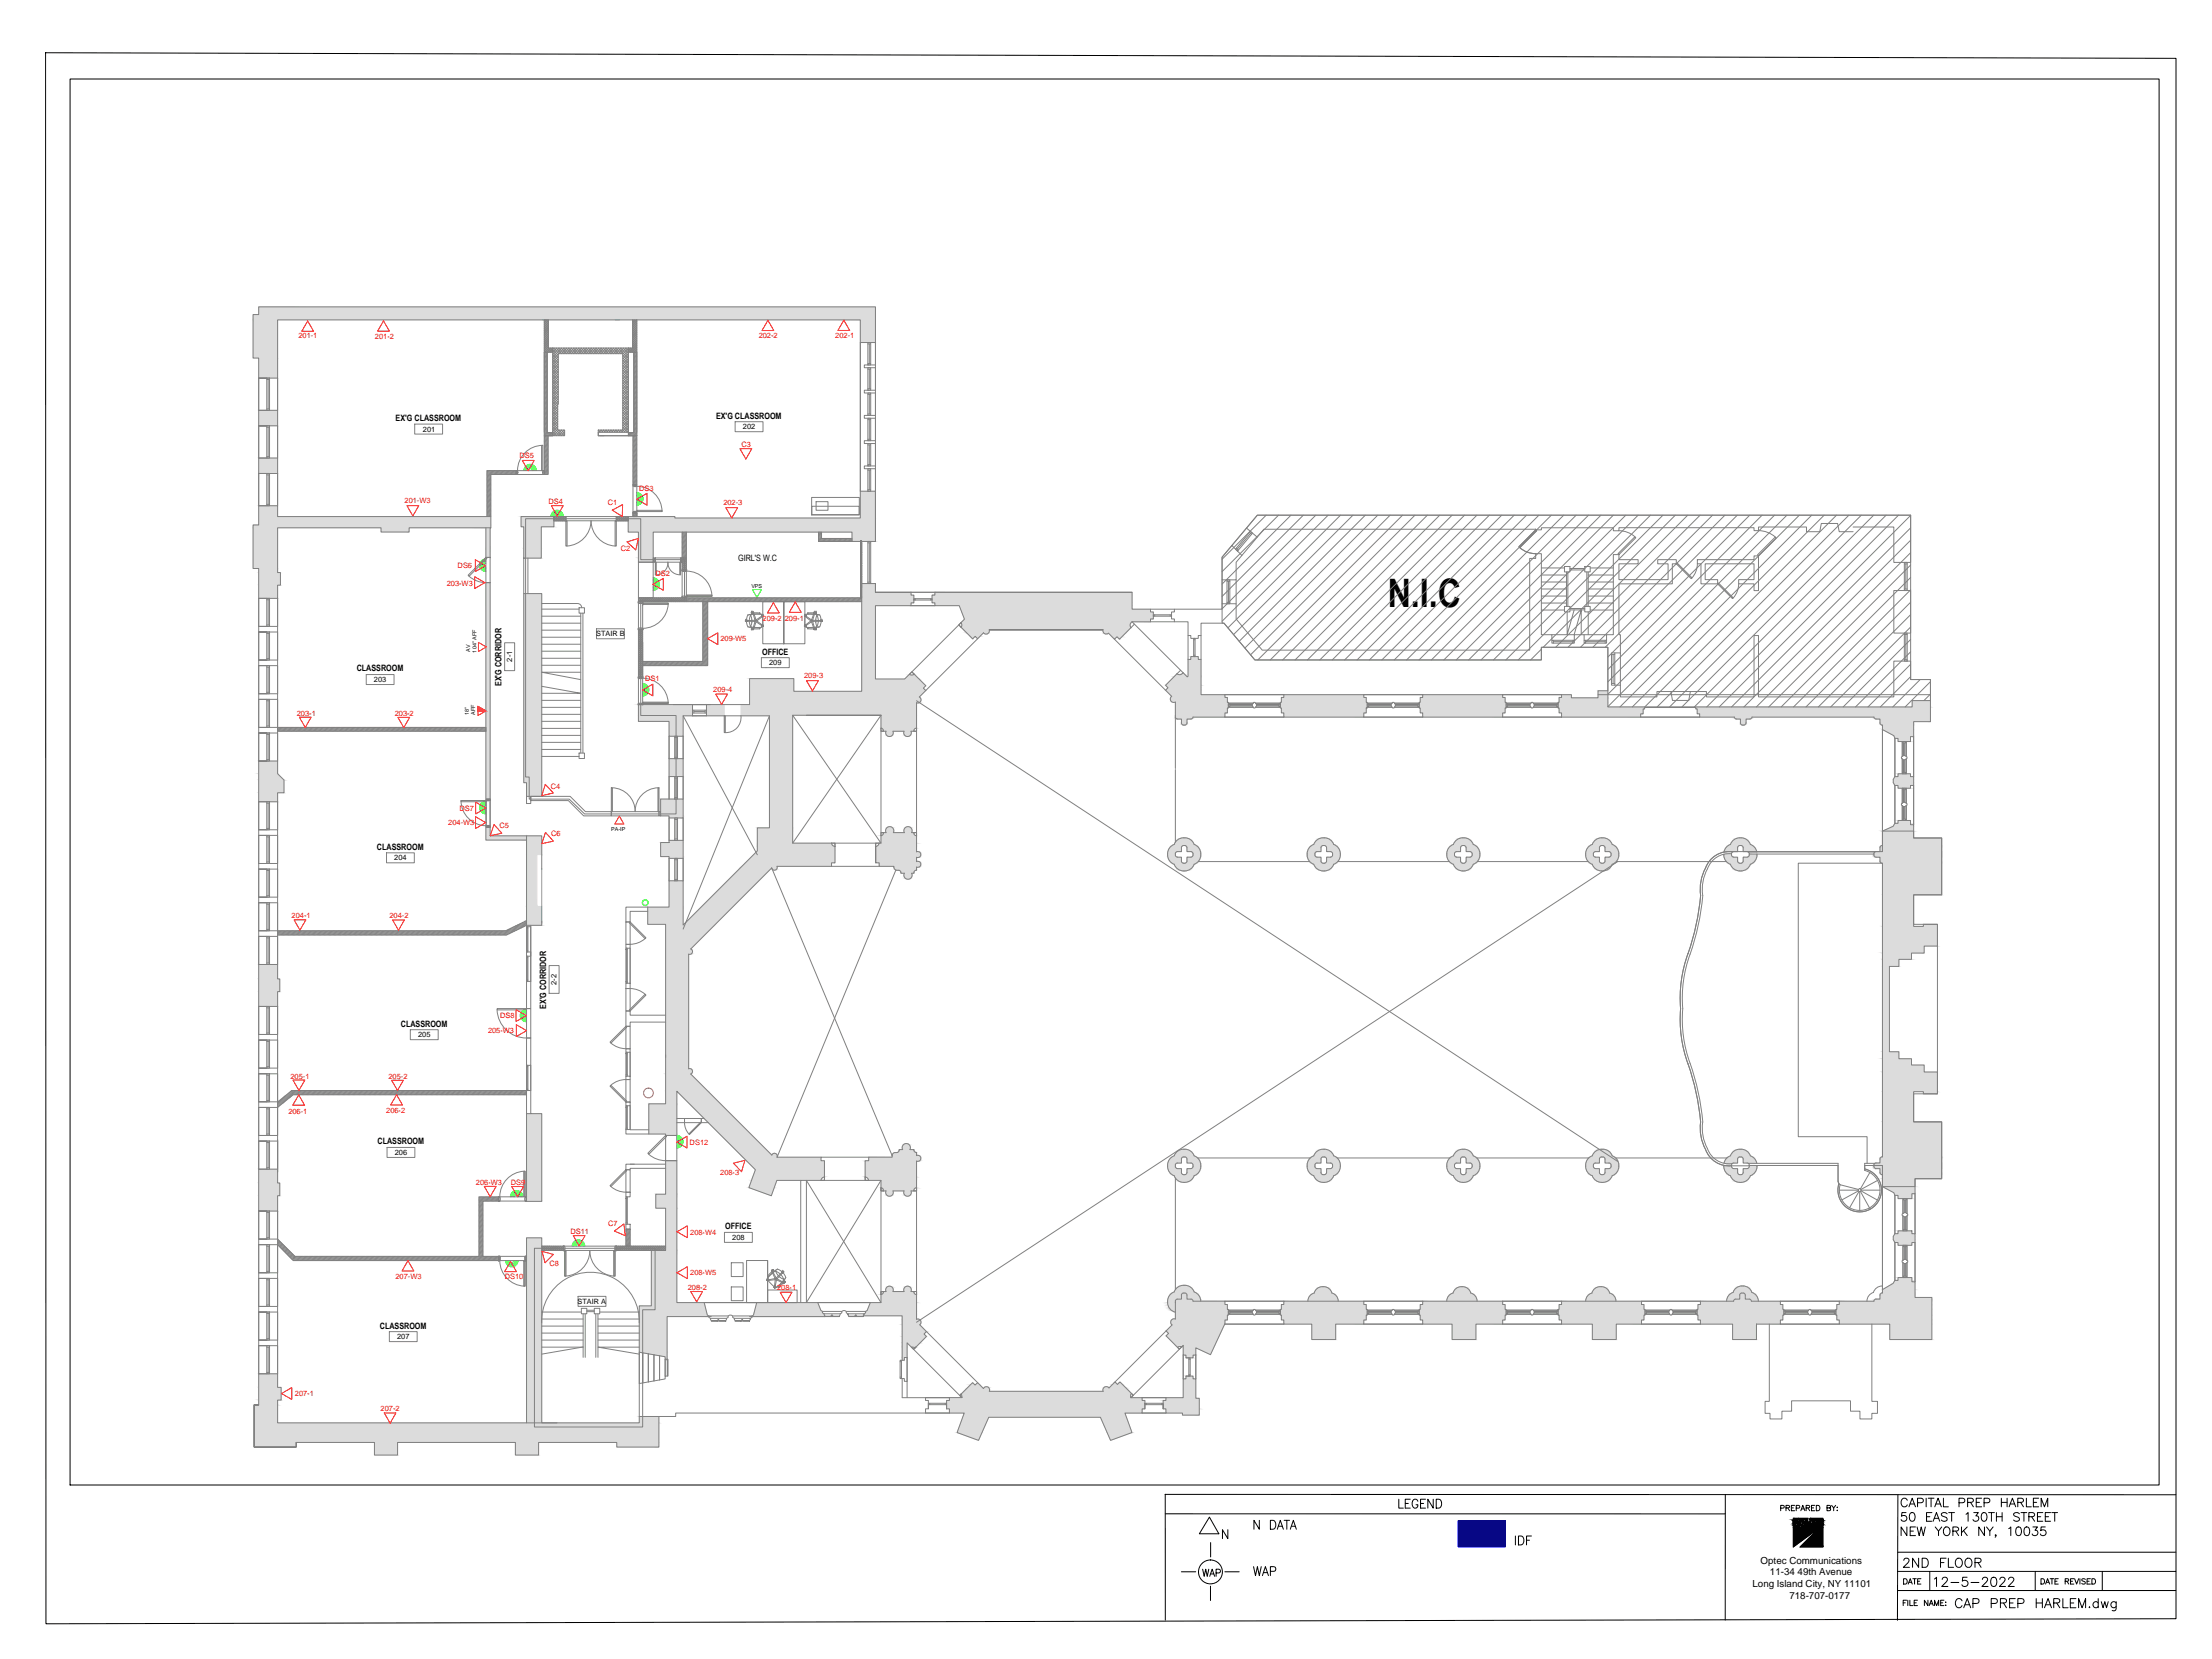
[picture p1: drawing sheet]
<svg xmlns="http://www.w3.org/2000/svg" width="1219mm" height="914mm" viewBox="0 0 1219 914" stroke-linecap="round" stroke-linejoin="round" font-family="sans-serif">
<defs><g id="words">
<text font-size="21.6" x="765" y="335">N.I.C</text>
<g font-size="5.4">
<text x="970" y="862">Optec Communications</text>
<text x="976" y="868">11-34 49th Avenue</text>
<text x="966" y="875">Long Island City, NY 11101</text>
<text x="986" y="881">718-707-0177</text>
</g>
<g font-size="4.8">
<text x="218" y="232">EX'G CLASSROOM</text>
<text x="395" y="231">EX'G CLASSROOM</text>
<text x="407" y="309">GIRL'S W.C</text>
<text x="420" y="361">OFFICE</text>
<text x="197" y="370">CLASSROOM</text>
<text x="276" y="378" transform="rotate(-90 276 378)">EX'G CORRIDOR</text>
<text x="208" y="468">CLASSROOM</text>
<text x="301" y="556" transform="rotate(-90 301 556)">EX'G CORRIDOR</text>
<text x="221" y="566">CLASSROOM</text>
<text x="208" y="631">CLASSROOM</text>
<text x="400" y="678">OFFICE</text>
<text x="209" y="732">CLASSROOM</text>
</g>
<g font-size="4.1" fill="#f00">
<text x="164" y="187">201-1</text>
<text x="207" y="187">201-2</text>
<text x="418" y="186">202-2</text>
<text x="460" y="187">202-1</text>
<text x="409" y="246">C3</text>
<text x="286" y="253">DS5</text>
<text x="352" y="270">DS3</text>
<text x="223" y="277">201-W3</text>
<text x="302" y="278">DS4</text>
<text x="335" y="278">C1</text>
<text x="399" y="279">202-3</text>
<text x="342" y="304">C2</text>
<text x="252" y="313">DS6</text>
<text x="361" y="317">DS2</text>
<text x="246" y="323">203-W3</text>
<text x="420" y="342">209-2</text>
<text x="433" y="342">209-1</text>
<text x="397" y="353">209-W5</text>
<text x="356" y="376">DS1</text>
<text x="443" y="374">209-3</text>
<text x="393" y="381">209-4</text>
<text x="164" y="395">203-1</text>
<text x="218" y="394">203-2</text>
<text x="304" y="435">C4</text>
<text x="253" y="447">DS7</text>
<text x="247" y="455">204-W3</text>
<text x="275" y="457">C5</text>
<text x="304" y="461">C6</text>
<text x="161" y="506">204-1</text>
<text x="215" y="506">204-2</text>
<text x="276" y="561">DS8</text>
<text x="269" y="570">205-W3</text>
<text x="160" y="595">205-1</text>
<text x="214" y="594">205-2</text>
<text x="159" y="614">206-1</text>
<text x="213" y="614">206-2</text>
<text x="380" y="631">DS12</text>
<text x="397" y="648">208-3</text>
<text x="262" y="653">206-W3</text>
<text x="282" y="653">DS9</text>
<text x="335" y="676">C7</text>
<text x="314" y="680">DS11</text>
<text x="380" y="680">208-W4</text>
<text x="303" y="698">C8</text>
<text x="218" y="705">207-W3</text>
<text x="278" y="705">DS10</text>
<text x="380" y="703">208-W5</text>
<text x="379" y="711">208-2</text>
<text x="428" y="711">208-1</text>
<text x="163" y="770">207-1</text>
<text x="210" y="778">207-2</text>
</g>
<g font-size="4.1">
<text x="233" y="238">201</text>
<text x="410" y="237">202</text>
<text x="282" y="365" transform="rotate(-90 282 365)">2-1</text>
<text x="424" y="367">209</text>
<text x="206" y="376">203</text>
<text x="217" y="474">204</text>
<text x="307" y="543" transform="rotate(-90 307 543)">2-2</text>
<text x="230" y="572">205</text>
<text x="218" y="637">206</text>
<text x="404" y="683">208</text>
<text x="219" y="738">207</text>
</g>
<g font-size="4">
<text x="329" y="351">STAIR B</text>
<text x="318" y="719">STAIR A</text>
</g>
<g font-size="3">
<text x="414" y="324">VPS</text>
<text x="259" y="359" transform="rotate(-90 259 359)">AV</text>
<text x="263" y="360" transform="rotate(-90 263 360)">104&quot; AFF</text>
<text x="258" y="394" transform="rotate(-90 258 394)">18&quot;</text>
<text x="262" y="394" transform="rotate(-90 262 394)">AFF</text>
<text x="337" y="458">PA-IP</text>
</g>
</g></defs>
<!-- layer: A-Hatch -->
<g fill="#dcdcdc" stroke="#dcdcdc" stroke-width=".55">
<path d="M615 762h-1z"/>
<path d="M617 762h1h-1z"/>
<path d="M536 762l1 1h-2z"/>
<path d="M538 763l1-1 1 1z"/>
<path d="M543 764h1z"/>
<path d="M609 764h2z"/>
<path d="M528 790h13l-2 4z"/>
<path d="M607 781h14l3 9z"/>
<path d="M652 713h1z"/>
<path d="M649 742h1z"/>
<path d="M659 743h10l-2 4z"/>
<path d="M499 630h1z"/>
<path d="M505 637h1z"/>
<path d="M505 640h1z"/>
<path d="M490 659h1z"/>
<path d="M499 659h2z"/>
<path d="M501 372h1z"/>
<path d="M503 372h1z"/>
<path d="M505 387h1z"/>
<path d="M499 406h2z"/>
<path d="M490 406h1z"/>
<path d="M426 480h1z"/>
<path d="M380 526h1z"/>
<path d="M426 636h1z"/>
<path d="M414 651h14l-1 4z"/>
<path d="M490 456h1z"/>
<path d="M500 456h1z"/>
<path d="M505 469h1z"/>
<path d="M505 473h1z"/>
<path d="M505 475h1z"/>
<path d="M493 478h14z"/>
<path d="M505 478h1z"/>
<path d="M494 480h11z"/>
<path d="M499 484h3z"/>
<path d="M609 349h1z"/>
<path d="M543 349h1z"/>
<path d="M538 351h2l-1 1z"/>
<path d="M535 351l1 1z"/>
<path d="M535 351h2l-1 1z"/>
<path d="M616 351l1 1z"/>
<path d="M616 351h2l-1 1z"/>
<path d="M646 387h1z"/>
<path d="M1033 472h1z"/>
<path d="M1033 644h1z"/>
<path d="M647 723h1z"/>
<path d="M953 643h1z"/>
<path d="M953 637h13z"/>
<path d="M951 641h4z"/>
<path d="M952 471h2z"/>
<path d="M953 466h13z"/>
<path d="M954 469h1z"/>
<path d="M950 470h1z"/>
<path d="M367 748h1v1z"/>
<path d="M490 709h1z"/>
<path d="M414 725l41 1z"/>
<path d="M505 727h1z"/>
<path d="M502 742h1z"/>
<path d="M503 743h2z"/>
<path d="M143 757v8h10zM143 757h10v8z"/>
<path d="M143 765v7h12zM143 765h12v7z"/>
<path d="M143 772v2h10zM143 772h10v2z"/>
<path d="M352 781v3h11zM352 781h11v3z"/>
<path d="M290 682v102h9zM290 682h9v102z"/>
<path d="M140 774v10h13zM140 774h13v10z"/>
<path d="M140 784v11h223zM140 784h223v11z"/>
<path d="M340 795v3h23zM340 795h23v3z"/>
<path d="M140 795v3h23zM140 795h23v3z"/>
<path d="M284 795v7h13zM284 795h13v7z"/>
<path d="M206 795v7h13zM206 795h13v7z"/>
<path d="M143 644v8h10zM143 644h10v8z"/>
<path d="M143 652v7h11zM143 652h11v7z"/>
<path d="M143 659v8h10zM143 659h10v8z"/>
<path d="M143 532v8h10zM143 532h10v8z"/>
<path d="M143 540v7h11zM143 540h11v7z"/>
<path d="M143 547v8h10zM143 547h10v8z"/>
<path d="M143 419v7h10zM143 419h10v7z"/>
<path d="M143 426v4h14zM143 426h10l4 4z"/>
<path d="M143 430v7h14zM143 430h14v7z"/>
<path d="M143 437v5h10zM143 437h10v5z"/>
<path d="M143 279v6h10zM143 279h10v6z"/>
<path d="M143 285v4h128zM143 285h128v4z"/>
<path d="M140 289v2h131zM140 289h131v2z"/>
<path d="M210 291v2h15zM210 291h15v2z"/>
<path d="M140 291v22h13zM140 291h13v22z"/>
<path d="M143 313v3h10zM143 313h10v3z"/>
<path d="M143 316v7h12zM143 316h12v7z"/>
<path d="M143 323v7h10zM143 323h10v7z"/>
<path d="M143 169v4h340zM143 169h340v4z"/>
<path d="M140 173v3h343zM140 173h343v3z"/>
<path d="M474 176v13h9zM474 176h9v13z"/>
<path d="M140 176v21h13zM140 176h13v21z"/>
<path d="M143 197v11h10zM143 197h10v11z"/>
<path d="M143 226v9h10zM143 226h10v9z"/>
<path d="M143 252v9h10zM143 252h10v9z"/>
<path d="M474 271v15h9zM474 271h9v15z"/>
<path d="M346 285v1h26zM346 285h26v1z"/>
<path d="M346 286v7h137zM346 286h137v7z"/>
<path d="M470 293v5h13zM470 293h13v5z"/>
<path d="M352 293v15h8zM352 293h8v15z"/>
<path d="M352 308v2h8zM352 308h8v2z"/>
<path d="M287 285v5h18zM287 285h18v5z"/>
<path d="M289 290v12h9zM289 290h9v12z"/>
<path d="M289 302v6h9zM289 302h9v6z"/>
<path d="M289 327v104h10zM289 327h10v104z"/>
<path d="M290 431v8h9zM290 431h9v8z"/>
<path d="M290 461v10h9zM290 461h9v10z"/>
<path d="M290 471v29h6zM290 471h6v29z"/>
<path d="M290 500v7h9zM290 500h9v7z"/>
<path d="M290 507v3h9zM290 507h9v3z"/>
<path d="M290 614v48h9zM290 614h9v48z"/>
<path d="M616 763h3l-2-1zM617 762l2 1z"/>
<path d="M613 763h3l-2-1zM614 762l2 1z"/>
<path d="M537 763h3zM538 763h2z"/>
<path d="M535 763h2zM535 763h2z"/>
<path d="M609 764h2zM609 764h2zM610 764h1z"/>
<path d="M543 764h1zM543 764h1z"/>
<path d="M543 765h1zM543 764l1 1z"/>
<path d="M543 765h2zM543 765h2z"/>
<path d="M609 765h2zM609 764l2 1z"/>
<path d="M609 765h2zM609 765h2z"/>
<path d="M543 765h2zM543 765h2z"/>
<path d="M611 765h10l-8-2zM613 763h6l2 2z"/>
<path d="M608 765h3zM609 765h2z"/>
<path d="M542 765h3zM543 765h2z"/>
<path d="M611 765h10zM611 765h10z"/>
<path d="M608 765h3zM608 765h3z"/>
<path d="M608 765h13zM608 765h13z"/>
<path d="M542 765h3zM542 765h3z"/>
<path d="M533 765h9l-7-2zM535 763h5l2 2z"/>
<path d="M542 765h3zM542 765h3z"/>
<path d="M533 765h9zM533 765h9z"/>
<path d="M608 765h13zM608 765h13z"/>
<path d="M533 765h12zM533 765h12z"/>
<path d="M608 765v1h14zM608 765h13l1 1z"/>
<path d="M533 765l-1 1h13zM533 765h12v1z"/>
<path d="M608 766h14zM608 766h14z"/>
<path d="M532 766h13h-13zM532 766h13z"/>
<path d="M608 766v1h14zM608 766h14v1z"/>
<path d="M531 767h14l-13-1zM532 766h13v1z"/>
<path d="M530 768h94l-93-1zM531 767h91l2 1z"/>
<path d="M530 768h93zM530 768h94z"/>
<path d="M530 768h93zM530 768h93z"/>
<path d="M530 768l93 1zM530 768h93z"/>
<path d="M530 769h93zM530 769h93z"/>
<path d="M530 769h93zM530 769h93z"/>
<path d="M530 769h93zM530 769h93z"/>
<path d="M530 769v1h93zM530 769h93v1z"/>
<path d="M530 770h93zM530 770h93z"/>
<path d="M530 770h93zM530 770h93z"/>
<path d="M523 770h100zM523 770h100z"/>
<path d="M523 770v2h107zM523 770h107v2z"/>
<path d="M522 772v5h109zM522 772h109v5z"/>
<path d="M523 777v2h107zM523 777h107v2z"/>
<path d="M531 779v2h90zM531 779h89l1 2z"/>
<path d="M607 781l3 9h14zM610 790h14l-12 4z"/>
<path d="M531 781l-3 9h13zM531 781h14l-4 9z"/>
<path d="M652 713h1zM652 713h1zM652 713h1z"/>
<path d="M652 713h2zM652 713h2z"/>
<path d="M652 713h2zM652 713h2z"/>
<path d="M651 713h3zM652 713h2z"/>
<path d="M651 713l3 1zM651 713l3 1z"/>
<path d="M651 714h3zM651 714h3z"/>
<path d="M651 714v2h3zM651 714h3v2z"/>
<path d="M649 716h8zM649 716h8z"/>
<path d="M648 716h9zM648 716h9zM648 716h9zM649 716h8z"/>
<path d="M648 716h9zM648 716h9z"/>
<path d="M648 717h9zM648 716l9 1z"/>
<path d="M648 717h10zM648 717h10z"/>
<path d="M648 717h10zM648 717h10z"/>
<path d="M648 717h27zM648 717h27z"/>
<path d="M648 717v2h27zM648 717h27v2z"/>
<path d="M648 719v3h29zM648 719h29v3z"/>
<path d="M648 722v3h29zM648 722h29v3z"/>
<path d="M648 725v2h29zM648 725h29v2z"/>
<path d="M648 727h29zM648 727h29z"/>
<path d="M647 727h1zM647 727h1z"/>
<path d="M646 727h31zM647 727h30z"/>
<path d="M646 727h31zM646 727h31z"/>
<path d="M646 728h31zM646 727l31 1z"/>
<path d="M646 728h29zM646 728h29z"/>
<path d="M646 728h-1h30zM646 728h29z"/>
<path d="M645 728v1h30zM645 728h30v1z"/>
<path d="M645 729h30zM645 729h30z"/>
<path d="M645 729v1h30zM645 729h30v1z"/>
<path d="M645 730h30zM645 730h30z"/>
<path d="M646 730h29zM646 730h29z"/>
<path d="M646 730h29zM646 730h29z"/>
<path d="M643 734h30l-27-4zM646 730h29l-2 4z"/>
<path d="M643 734l1 1h29zM643 734h30v1z"/>
<path d="M643 736h29l-28-1zM644 735h29l-1 1z"/>
<path d="M643 736l5 6h22zM643 736h29l-2 6z"/>
<path d="M648 742h1h3zM648 742h4z"/>
<path d="M650 742h2zM650 742h2z"/>
<path d="M649 742h1zM649 742h1z"/>
<path d="M651 742h1zM651 742h1zM651 742h1z"/>
<path d="M649 742h1zM649 742h1z"/>
<path d="M652 742v1h17zM652 742h18l-1 1z"/>
<path d="M652 743v4h7zM652 743h7v4z"/>
<path d="M652 747h7zM652 747h7z"/>
<path d="M654 747v1h4zM654 747h4v1z"/>
<path d="M654 758v2h4zM654 758h4v2z"/>
<path d="M652 760v10h7zM652 760h7v10z"/>
<path d="M643 770l16 1zM643 770l16 1z"/>
<path d="M643 771v1h18zM643 771h18v1z"/>
<path d="M641 772v5h20zM641 772h20v5z"/>
<path d="M643 777v2h18zM643 777h18v2z"/>
<path d="M652 779v1h9zM652 779h9v1z"/>
<path d="M498 631h3zM499 630l2 1z"/>
<path d="M498 631h3zM498 631h3z"/>
<path d="M498 631h3zM498 631h3zM498 631h3zM498 631h3z"/>
<path d="M498 631l-1 1h5zM498 631h3l1 1z"/>
<path d="M497 632h5zM497 632h5z"/>
<path d="M497 632v1h5zM497 632h5v1z"/>
<path d="M497 633l1 1h4zM497 633h5v1z"/>
<path d="M496 634h8zM496 634h8z"/>
<path d="M496 634h8zM496 634h8z"/>
<path d="M496 634h8zM496 634h8z"/>
<path d="M496 634h8zM496 634h8z"/>
<path d="M496 634l8 1zM496 634l8 1z"/>
<path d="M495 635h9zM495 635h9z"/>
<path d="M495 635h9zM495 635h9z"/>
<path d="M495 635h9zM495 635h9z"/>
<path d="M495 635h9zM495 635h9z"/>
<path d="M495 635h10zM495 635h10z"/>
<path d="M495 635h10zM495 635h10z"/>
<path d="M495 635h10zM495 635h10z"/>
<path d="M495 635h10zM495 635h10z"/>
<path d="M495 635h10zM495 635h10z"/>
<path d="M494 635h11zM495 635h10z"/>
<path d="M493 635h12zM493 635h12z"/>
<path d="M493 636h12zM493 635l12 1z"/>
<path d="M492 636h13zM493 636h12z"/>
<path d="M492 636h13zM492 636h13z"/>
<path d="M492 636v1h13zM492 636h13v1z"/>
<path d="M492 637h13zM492 637h13z"/>
<path d="M505 637h2zM505 637h2z"/>
<path d="M492 637h13zM492 637h13z"/>
<path d="M492 637h15zM492 637h15z"/>
<path d="M492 637h15zM492 637h15z"/>
<path d="M492 637h15zM492 637h15z"/>
<path d="M492 637l15 1zM492 637l15 1z"/>
<path d="M492 638h15zM492 638h15z"/>
<path d="M479 638h29zM479 638h29z"/>
<path d="M479 638h29zM479 638h29z"/>
<path d="M479 638v1h29zM479 638h29v1z"/>
<path d="M479 639h28zM479 639h29z"/>
<path d="M479 639l28 1zM479 639h28z"/>
<path d="M479 640h28zM479 640h28z"/>
<path d="M477 640h30zM477 640h30z"/>
<path d="M477 640h30zM477 640h30z"/>
<path d="M505 640h1zM505 640h2z"/>
<path d="M477 640h28zM477 640h28z"/>
<path d="M477 640v9h28zM477 640h28v9z"/>
<path d="M477 649h28zM477 649h28z"/>
<path d="M477 649h28zM477 649h28z"/>
<path d="M478 649h27zM478 649h27z"/>
<path d="M478 649l27 1zM478 649l27 1z"/>
<path d="M478 650h1h26zM478 650h27z"/>
<path d="M479 650v1h26zM479 650h26v1z"/>
<path d="M486 651v4h19zM486 651h19v4z"/>
<path d="M486 655h19zM486 655h19z"/>
<path d="M486 655h18zM486 655h19z"/>
<path d="M486 655h18zM486 655h18z"/>
<path d="M487 655h17zM487 655h17z"/>
<path d="M487 655l17 1zM487 655h17z"/>
<path d="M487 656h17zM487 656h17z"/>
<path d="M487 656h17zM487 656h17z"/>
<path d="M498 656v1h4zM498 656h4v1z"/>
<path d="M488 656v1h4zM488 656h4v1z"/>
<path d="M498 657h4zM498 657h4z"/>
<path d="M488 657h4zM488 657h4z"/>
<path d="M498 657v1h4zM498 657h4v1z"/>
<path d="M488 657v1h4zM488 657h4v1z"/>
<path d="M498 658h4zM498 658h4z"/>
<path d="M488 658h1h3zM488 658h4z"/>
<path d="M498 658l4 1zM498 658h4z"/>
<path d="M489 658l3 1zM489 658h3z"/>
<path d="M499 659h2zM499 659h3z"/>
<path d="M489 659h2zM489 659h3z"/>
<path d="M499 659h2zM500 659h1z"/>
<path d="M489 659h2zM489 659h2z"/>
<path d="M475 322v4h8zM475 322h8v4z"/>
<path d="M475 326v2h27zM475 326h27v2z"/>
<path d="M475 328v4h29zM475 328h29v4z"/>
<path d="M475 332v2h27zM475 332h27v2z"/>
<path d="M501 372h1zM501 372h1z"/>
<path d="M503 372h1zM503 372h1z"/>
<path d="M501 372h1zM501 372h1z"/>
<path d="M503 372h1zM503 372h1z"/>
<path d="M501 372h2zM501 372h2z"/>
<path d="M499 374h8l-6-2zM501 372h3l3 2z"/>
<path d="M475 334v40h8zM475 334h8v40z"/>
<path d="M475 374v4h35zM475 374h32l3 4z"/>
<path d="M475 378v1h34zM475 378h35l-1 1z"/>
<path d="M475 379v2h35zM475 379h34l1 2z"/>
<path d="M475 381h35zM475 381h35z"/>
<path d="M413 374v7h25zM413 374h25v7z"/>
<path d="M413 381v3h94zM413 381h97l-3 3z"/>
<path d="M413 384h94zM413 384h94z"/>
<path d="M413 384l94 1zM413 384l94 1z"/>
<path d="M413 385h95zM413 385h95z"/>
<path d="M413 385v1h95zM413 385h95v1z"/>
<path d="M413 386h95zM413 386h95z"/>
<path d="M413 386h94zM413 386h95h-1z"/>
<path d="M413 386l94 1zM413 386h94z"/>
<path d="M413 387h94zM413 387h94z"/>
<path d="M413 387h94zM413 387h94z"/>
<path d="M505 387h1zM505 387h2z"/>
<path d="M413 387h92zM413 387h92z"/>
<path d="M413 387v1h92zM413 387h92v1z"/>
<path d="M408 388v6h97zM408 388h97v6z"/>
<path d="M408 394l29 1zM408 394l29 1z"/>
<path d="M389 388v7h10zM389 388h10v7z"/>
<path d="M486 394v7h19zM486 394h19v7z"/>
<path d="M486 401h19zM486 401h19z"/>
<path d="M486 401l18 1zM486 401h19z"/>
<path d="M486 402h18zM486 402h18z"/>
<path d="M487 402h17zM487 402h17z"/>
<path d="M487 402h17zM487 402h17z"/>
<path d="M487 402l17 1zM487 402h17z"/>
<path d="M487 403h17zM487 403h17z"/>
<path d="M498 403v1h4zM498 403h4v1z"/>
<path d="M488 403v1h4zM488 403h4v1z"/>
<path d="M498 404h4zM498 404h4z"/>
<path d="M488 404h4zM488 404h4z"/>
<path d="M498 404v1h4zM498 404h4v1z"/>
<path d="M488 404v1h4zM488 404h4v1z"/>
<path d="M498 405h4zM498 405h4z"/>
<path d="M488 405h1h3zM488 405h4z"/>
<path d="M498 405h4zM498 405h4z"/>
<path d="M489 405h3zM489 405h3z"/>
<path d="M499 405l2 1zM499 405h3z"/>
<path d="M489 405l2 1zM489 405h3z"/>
<path d="M499 406h2zM500 406h1z"/>
<path d="M489 406h2zM489 406h2z"/>
<path d="M424 395v61h13zM424 395h13v61z"/>
<path d="M417 456v9h20zM417 456h20v9z"/>
<path d="M417 465h41zM417 465h41z"/>
<path d="M417 465v1h42zM417 465h41l1 1z"/>
<path d="M417 466h42zM417 466h42z"/>
<path d="M417 466h42zM417 466h42z"/>
<path d="M417 466l43 1zM417 466l43 1z"/>
<path d="M417 467h43zM417 467h43z"/>
<path d="M417 467v2h43zM417 467h43v2z"/>
<path d="M411 476h49l-43-7zM417 469h43v7z"/>
<path d="M409 478h49l-47-2zM411 476h47v2z"/>
<path d="M409 478h19zM409 478h19z"/>
<path d="M408 478h20zM409 478h19z"/>
<path d="M408 478h20zM408 478h20z"/>
<path d="M425 478l3 1zM425 478h3z"/>
<path d="M408 479h17zM408 478h17z"/>
<path d="M425 479h3zM425 479h3z"/>
<path d="M425 479h3zM425 479h3z"/>
<path d="M426 479h2zM426 479h2z"/>
<path d="M426 479h2zM426 479h2z"/>
<path d="M426 479h2zM426 479h2z"/>
<path d="M426 479h1zM426 479h2z"/>
<path d="M426 479l1 1zM426 479h1z"/>
<path d="M369 485v15h8zM369 485h8v15z"/>
<path d="M408 479l-31 30h17zM408 479h17l-31 30z"/>
<path d="M357 500v9h20zM357 500h20v9z"/>
<path d="M377 509v1h17zM377 509h17v1z"/>
<path d="M367 509v1h10zM367 509h10v1z"/>
<path d="M367 510v13h14zM367 510h27l-13 13z"/>
<path d="M367 523h14zM367 523h14z"/>
<path d="M367 523h14zM367 523h14z"/>
<path d="M367 523l15 1zM367 523l15 1z"/>
<path d="M367 524h15zM367 524h15z"/>
<path d="M367 524l15 1zM367 524l15 1z"/>
<path d="M367 525h15zM367 525h15z"/>
<path d="M367 525h15zM367 525h15z"/>
<path d="M367 525l14 1zM367 525h15z"/>
<path d="M367 526h14zM367 526h14z"/>
<path d="M367 526h14zM367 526h14z"/>
<path d="M380 526h1zM380 526h1z"/>
<path d="M367 526h13zM367 526h13z"/>
<path d="M380 589h1zM380 589h1z"/>
<path d="M367 526v63h13zM367 526h13v63z"/>
<path d="M380 589h1zM380 589h1z"/>
<path d="M367 589h13zM367 589h13z"/>
<path d="M367 589h14zM367 589h14z"/>
<path d="M367 589h14zM367 589h14z"/>
<path d="M367 589l15 1zM367 589l15 1z"/>
<path d="M367 590h15zM367 590h15z"/>
<path d="M367 590h15zM367 590h15z"/>
<path d="M367 590l15 1zM367 590h15z"/>
<path d="M367 591h15zM367 591h15z"/>
<path d="M367 591l14 1zM367 591h15z"/>
<path d="M367 592h14zM367 592h14z"/>
<path d="M367 592h14zM367 592h14z"/>
<path d="M367 592v9h23zM367 592h14l9 9z"/>
<path d="M367 601v7h6zM367 601h6v7z"/>
<path d="M358 608v17h15zM358 608h15v17z"/>
<path d="M367 625v1h6zM367 625h6v1z"/>
<path d="M426 636h2zM426 636h2z"/>
<path d="M426 636h2zM426 636h2z"/>
<path d="M426 636h2zM426 636h2z"/>
<path d="M426 636h2zM426 636h2z"/>
<path d="M426 636h2zM426 636h2z"/>
<path d="M426 636h2zM426 636h2z"/>
<path d="M373 601l35 35h17zM373 601h17l35 35z"/>
<path d="M426 636l2 1zM426 636l2 1z"/>
<path d="M408 636l17 1zM408 636l17 1z"/>
<path d="M408 637h20zM408 637h20z"/>
<path d="M408 637h20zM408 637h20z"/>
<path d="M409 637h19zM409 637h19z"/>
<path d="M409 637l19 1zM409 637h19z"/>
<path d="M409 638l2 2h42zM409 638h44v2z"/>
<path d="M411 640l5 5h38zM411 640h43v5z"/>
<path d="M416 645l-1 4h39zM416 645h38v4z"/>
<path d="M415 649h39zM415 649h39z"/>
<path d="M415 649h39zM415 649h39z"/>
<path d="M415 649h38zM415 649h39z"/>
<path d="M415 649v1h38zM415 649h38z"/>
<path d="M415 650h-1h39zM415 650h38z"/>
<path d="M414 650v1h39zM414 650h39v1z"/>
<path d="M414 651l-1 4h14zM413 655h14l-2 4z"/>
<path d="M499 456h3zM500 456h2z"/>
<path d="M489 456h3zM490 456h2z"/>
<path d="M499 456h3zM499 456h3z"/>
<path d="M489 456h3zM489 456h3z"/>
<path d="M499 456v1h3zM499 456h3v1z"/>
<path d="M489 456l-1 1h4zM489 456h3v1z"/>
<path d="M499 457h-1h5zM499 457h3h1z"/>
<path d="M488 457h5zM488 457h4h1z"/>
<path d="M498 457v1h5zM498 457h5v1z"/>
<path d="M488 457v1h5zM488 457h5v1z"/>
<path d="M498 458h5zM498 458h5z"/>
<path d="M488 458h5zM488 458h5z"/>
<path d="M498 458v1h5zM498 458h5v1z"/>
<path d="M488 458v1h4zM488 458h5l-1 1z"/>
<path d="M487 459h17zM487 459h17z"/>
<path d="M487 459l17 1zM487 459l17 1z"/>
<path d="M487 460h17zM487 460h17z"/>
<path d="M487 460h17zM487 460h17z"/>
<path d="M486 460h18zM487 460h17z"/>
<path d="M486 461h19zM486 460l19 1z"/>
<path d="M486 461h19zM486 461h19z"/>
<path d="M486 461v4h19zM486 461h19v4z"/>
<path d="M485 465h-1h21zM485 465h20z"/>
<path d="M484 465v1h21zM484 465h21v1z"/>
<path d="M484 466h21zM484 466h21z"/>
<path d="M484 466h21zM484 466h21z"/>
<path d="M483 467h22zM484 466l21 1z"/>
<path d="M483 467h22zM483 467h22z"/>
<path d="M483 467v2h22zM483 467h22v2z"/>
<path d="M505 470h2zM505 469l2 1z"/>
<path d="M483 469l22 1zM483 469l22 1z"/>
<path d="M483 470h24zM483 470h24z"/>
<path d="M483 470h24zM483 470h24z"/>
<path d="M483 470h24zM483 470h24z"/>
<path d="M483 470l25 1zM483 470l25 1z"/>
<path d="M483 471h25zM483 471h25z"/>
<path d="M483 471h25zM483 471h25z"/>
<path d="M483 471v1h24zM483 471h25l-1 1z"/>
<path d="M483 472h24zM483 472h24z"/>
<path d="M483 472h24zM483 472h24z"/>
<path d="M483 472l24 1zM483 472h24z"/>
<path d="M505 473h1zM505 473h2z"/>
<path d="M483 473h22zM483 473h22z"/>
<path d="M483 473v2h22zM483 473h22v2z"/>
<path d="M505 475h2zM505 475h2z"/>
<path d="M483 475h22zM483 475h22z"/>
<path d="M483 475h24zM483 475h24z"/>
<path d="M483 475h24zM483 475h24z"/>
<path d="M483 475l24 1zM483 475l24 1z"/>
<path d="M485 476h22zM485 476h22z"/>
<path d="M485 476h23zM485 476h22h1z"/>
<path d="M485 476h23zM485 476h23z"/>
<path d="M485 476v1h23zM485 476h23v1z"/>
<path d="M485 477h22zM485 477h23z"/>
<path d="M485 477l22 1zM485 477h22z"/>
<path d="M493 478h14zM493 478h14z"/>
<path d="M493 478h14zM493 478h14z"/>
<path d="M493 478h14zM493 478h14zM493 478h14z"/>
<path d="M505 478h1zM505 478h2z"/>
<path d="M493 478h12zM493 478h12z"/>
<path d="M493 478h12zM493 478h12z"/>
<path d="M493 478l12 1zM493 478l12 1z"/>
<path d="M493 479h12zM493 479h12z"/>
<path d="M493 479h12zM493 479h12z"/>
<path d="M493 479l12 1zM493 479l12 1z"/>
<path d="M494 480h11zM494 480h11zM494 480h11z"/>
<path d="M495 480h10zM495 480h10z"/>
<path d="M495 480h10zM495 480h10z"/>
<path d="M496 480h8zM496 480h9z"/>
<path d="M496 480h8zM496 480h8z"/>
<path d="M496 480h8zM496 480h8z"/>
<path d="M496 480l8 1zM496 480h8z"/>
<path d="M496 481h8zM496 481h8z"/>
<path d="M497 481h7zM497 481h7z"/>
<path d="M498 481v1h5zM498 481h5v1z"/>
<path d="M498 482h5zM498 482h5z"/>
<path d="M498 482v1h5zM498 482h5v1z"/>
<path d="M498 483l1 1h3zM498 483h5l-1 1z"/>
<path d="M499 484h3zM499 484h3z"/>
<path d="M499 484h3zM499 484h3z"/>
<path d="M499 484l2 1zM500 485h1z"/>
<path d="M352 388v7h30zM352 388h30v7z"/>
<path d="M352 395v3h25zM352 395h25v3z"/>
<path d="M369 398v8h8zM369 398h8v8z"/>
<path d="M369 418v10h8zM369 418h8v10z"/>
<path d="M364 440v10h13zM364 440h13v10z"/>
<path d="M369 450v1h8zM369 450h8v1z"/>
<path d="M369 463v1h8zM369 463h8v1z"/>
<path d="M364 464v8h13zM364 464h13v8z"/>
<path d="M369 472v1h8zM369 472h8v1z"/>
<path d="M515 326v2h109zM515 326h109v2z"/>
<path d="M514 328v4h110zM514 328h110v4z"/>
<path d="M515 332v2h109zM515 332h109v2z"/>
<path d="M529 334v2h95zM529 334h95v2z"/>
<path d="M529 336l1 1h104zM529 336h105v1z"/>
<path d="M530 337l2 4h104zM530 337h106v4z"/>
<path d="M532 341h102zM532 341h102z"/>
<path d="M530 343h104l-102-2zM532 341h102v2z"/>
<path d="M530 343h94zM530 343h94z"/>
<path d="M530 343h93zM530 343h94z"/>
<path d="M530 343h93zM530 343h93z"/>
<path d="M530 343l93 1zM530 343h93z"/>
<path d="M530 344h93zM530 344h93z"/>
<path d="M530 344h93zM530 344h93z"/>
<path d="M530 344h93zM530 344h93z"/>
<path d="M530 344l93 1zM530 344l93 1z"/>
<path d="M530 345h93zM530 345h93z"/>
<path d="M530 345h93zM530 345h93z"/>
<path d="M530 345l93 1zM530 345l93 1z"/>
<path d="M530 346h93zM530 346h93z"/>
<path d="M530 346h93zM530 346h93z"/>
<path d="M530 346l1 1h91zM530 346h93l-1 1z"/>
<path d="M531 347l1 1h13zM531 347h14v1z"/>
<path d="M608 347v1h14zM608 347h14v1z"/>
<path d="M532 348h13zM532 348h13z"/>
<path d="M608 348h13zM608 348h14h-1z"/>
<path d="M532 348l1 1h12zM532 348h13v1z"/>
<path d="M608 348v1h13zM608 348h13v1z"/>
<path d="M533 349h12zM533 349h12z"/>
<path d="M542 349h3zM542 349h3z"/>
<path d="M533 349h9zM533 349h9z"/>
<path d="M608 349h12zM608 349h13z"/>
<path d="M608 349h12zM608 349h12z"/>
<path d="M542 349h3zM542 349h3z"/>
<path d="M542 349h3zM542 349h3z"/>
<path d="M609 349h2zM609 349h2z"/>
<path d="M609 349h2zM609 349h2z"/>
<path d="M543 349h1zM543 349h2z"/>
<path d="M609 349h1zM609 349h2z"/>
<path d="M543 349h1zM543 349h1z"/>
<path d="M609 349h1zM609 349h1z"/>
<path d="M543 349h1zM543 349h1z"/>
<path d="M533 349l2 2h5zM533 349h9l-2 2z"/>
<path d="M611 349l2 2h5zM611 349h9l-2 2z"/>
<path d="M537 351h3zM537 351h3z"/>
<path d="M535 351h2zM535 351h2z"/>
<path d="M613 351l1 1zM613 351h3l-2 1z"/>
<path d="M656 362v1h4zM656 362h4v1z"/>
<path d="M651 372h2zM652 371l1 1z"/>
<path d="M651 372h2zM651 372h2z"/>
<path d="M650 372h3zM651 372h2z"/>
<path d="M648 372h2zM648 372h2z"/>
<path d="M650 372h3zM650 372h3z"/>
<path d="M648 372h2zM648 372h2z"/>
<path d="M655 363v10h7zM655 363h7v10z"/>
<path d="M647 373h7l-6-1zM648 372h5l1 1z"/>
<path d="M654 373h8zM655 373h7z"/>
<path d="M647 373h7zM647 373h7z"/>
<path d="M647 373l-5 5h20zM647 373h15v5z"/>
<path d="M642 378l2 1h18zM642 378h20v1z"/>
<path d="M642 380h20l-18-1zM644 379h18v1z"/>
<path d="M642 380l3 3h17zM642 380h20v3z"/>
<path d="M645 383l1 1h29zM645 383h30v1z"/>
<path d="M645 384h30zM646 384h29z"/>
<path d="M784 383v1h44zM784 383h44v1z"/>
<path d="M708 383v1h44zM708 383h44v1z"/>
<path d="M645 384h30zM645 384h30z"/>
<path d="M645 384l32 1zM645 384l32 1z"/>
<path d="M645 385h32zM645 385h32z"/>
<path d="M645 385h32zM645 385h32z"/>
<path d="M645 385v1h32zM645 385h32v1z"/>
<path d="M645 386h32zM645 386h32z"/>
<path d="M645 386l32 1zM645 386l32 1z"/>
<path d="M646 387h31zM646 387h31z"/>
<path d="M646 387h31zM646 387h31z"/>
<path d="M783 384v3h47zM783 384h47v3z"/>
<path d="M706 384v3h47zM706 384h47v3z"/>
<path d="M648 387h29zM648 387h29z"/>
<path d="M646 387h1zM646 387h1zM646 387h1zM646 387h2z"/>
<path d="M782 387v3h48zM782 387h48v3z"/>
<path d="M706 387v3h48zM706 387h48v3z"/>
<path d="M648 387v3h29zM648 387h29v3z"/>
<path d="M783 390v3h47zM783 390h47v3z"/>
<path d="M706 390v3h47zM706 390h47v3z"/>
<path d="M648 390v3h29zM648 390h29v3z"/>
<path d="M648 393v2h27zM648 393h27v2z"/>
<path d="M784 393v2h44zM784 393h44v2z"/>
<path d="M708 393v2h44zM708 393h44v2z"/>
<path d="M648 395h27zM648 395h27z"/>
<path d="M648 395h10zM648 395h10z"/>
<path d="M648 395l10 1zM648 395l10 1z"/>
<path d="M648 396h9zM648 396h10z"/>
<path d="M648 396h9zM648 396h9z"/>
<path d="M648 396h9zM648 396h9z"/>
<path d="M648 396h9zM648 396h9z"/>
<path d="M648 396h9zM648 396h9z"/>
<path d="M648 396h9zM648 396h9z"/>
<path d="M648 396h9zM648 396h9z"/>
<path d="M649 396h8zM649 396h8z"/>
<path d="M649 396h7zM649 396h8z"/>
<path d="M651 396v2h3zM651 396h3v2z"/>
<path d="M651 398l3 1zM651 398h3z"/>
<path d="M651 399h3zM651 399h3z"/>
<path d="M651 399h3zM651 399h3z"/>
<path d="M652 399h2zM652 399h2z"/>
<path d="M652 399l1 1zM652 399h2z"/>
<path d="M652 400h1zM652 400h1z"/>
<path d="M1046 426v2h7zM1046 426h7v2z"/>
<path d="M1044 428v2h11zM1044 428h11v2z"/>
<path d="M1044 430v1h11zM1044 430h11v1z"/>
<path d="M1044 431v2h11zM1044 431h11v2z"/>
<path d="M1046 433v1h7zM1046 433h7v1z"/>
<path d="M1046 452v2h7zM1046 452h7v2z"/>
<path d="M1044 454v1h9zM1044 454h9v1z"/>
<path d="M1044 455h-1h12zM1044 455h11z"/>
<path d="M1038 458h17l-12-3zM1043 455h12v3z"/>
<path d="M1038 458v4h17zM1038 458h17v4z"/>
<path d="M1038 462v4h32zM1038 462h32v4z"/>
<path d="M1038 466h32zM1038 466h32z"/>
<path d="M1037 466h33zM1037 466h33z"/>
<path d="M1037 466h33zM1037 466h33z"/>
<path d="M1037 466h33zM1037 466h33z"/>
<path d="M1037 466l33 1zM1037 466l33 1z"/>
<path d="M1036 467h34zM1036 467h34z"/>
<path d="M1036 467h34zM1036 467h34z"/>
<path d="M1036 467v2h34zM1036 467h34v2z"/>
<path d="M1034 469h36zM1034 469h36z"/>
<path d="M1033 470h37zM1034 469l36 1z"/>
<path d="M1033 470h37zM1033 470h37z"/>
<path d="M1033 470h37zM1033 470h37z"/>
<path d="M1033 470h37zM1033 470h37z"/>
<path d="M1033 470l37 1zM1033 470l37 1z"/>
<path d="M1033 471h37zM1033 471h37z"/>
<path d="M1033 471h37zM1033 471h37z"/>
<path d="M1033 471h37zM1033 471h37z"/>
<path d="M1033 471l37 1zM1033 471l37 1z"/>
<path d="M1033 472h37zM1033 472h37z"/>
<path d="M1033 472h37zM1033 472h37z"/>
<path d="M1033 472h37zM1033 472h37z"/>
<path d="M1033 472h37zM1033 472h37z"/>
<path d="M1033 472h37zM1033 472h37z"/>
<path d="M1036 472v3h34zM1036 472h34v3z"/>
<path d="M1036 475h34zM1036 475h34z"/>
<path d="M1036 475h34zM1036 475h34z"/>
<path d="M1036 475h34zM1036 475h34z"/>
<path d="M1037 475l33 1zM1037 475l33 1z"/>
<path d="M1037 476h33zM1037 476h33z"/>
<path d="M1037 476h33zM1037 476h33z"/>
<path d="M1038 476v17h32zM1038 476h32v17z"/>
<path d="M1060 509v2h8zM1060 509h8v2z"/>
<path d="M1038 493v18h17zM1038 493h17v18z"/>
<path d="M1038 511v10h30zM1038 511h30v10z"/>
<path d="M1038 521v4h23zM1038 521h23v4z"/>
<path d="M1038 525v4h16zM1038 525h16v4z"/>
<path d="M1038 529v4h9zM1038 529h9v4z"/>
<path d="M1038 533v47h3zM1038 533h3v47z"/>
<path d="M1038 580v4h9zM1038 580h9v4z"/>
<path d="M1038 584v3h16zM1038 584h16v3z"/>
<path d="M1038 587v4h23zM1038 587h23v4z"/>
<path d="M1038 591v11h30zM1038 591h30v11z"/>
<path d="M1060 602v1h8zM1060 602h8v1z"/>
<path d="M1038 602v16h17zM1038 602h17v16z"/>
<path d="M1038 638h32zM1038 638h32zM1038 618v20h32zM1038 618h32v20z"/>
<path d="M1037 638h33zM1037 638h33z"/>
<path d="M1037 638h33zM1037 638h33z"/>
<path d="M1037 638h33zM1037 638h33z"/>
<path d="M1037 638h33zM1037 638h33z"/>
<path d="M1036 638l34 1zM1036 638l34 1z"/>
<path d="M1036 639h34zM1036 639h34z"/>
<path d="M1036 639v2h34zM1036 639h34v2z"/>
<path d="M1034 641h36zM1034 641h36z"/>
<path d="M1033 641h37zM1034 641h36z"/>
<path d="M1033 641h37zM1033 641h37z"/>
<path d="M1033 641l37 1zM1033 641l37 1z"/>
<path d="M1033 642h37zM1033 642h37z"/>
<path d="M1033 642h37zM1033 642h37z"/>
<path d="M1033 642h37zM1033 642h37z"/>
<path d="M1033 642l37 1zM1033 642l37 1z"/>
<path d="M1033 643h37zM1033 643h37z"/>
<path d="M1033 643h37zM1033 643h37z"/>
<path d="M1033 643h37zM1033 643h37z"/>
<path d="M1033 643l37 1zM1033 643l37 1z"/>
<path d="M1033 644h37zM1033 644h37z"/>
<path d="M1033 644h37zM1033 644h37z"/>
<path d="M1033 644h37zM1033 644h37z"/>
<path d="M1036 644v2h34zM1036 644h34v2z"/>
<path d="M1036 646l34 1zM1036 646l34 1z"/>
<path d="M1036 647h34zM1036 647h34z"/>
<path d="M1036 647h34zM1036 647h34z"/>
<path d="M1037 647h33zM1037 647h33z"/>
<path d="M1037 647h33zM1037 647h33z"/>
<path d="M1037 647h33zM1037 647h33z"/>
<path d="M1038 647v3h32zM1038 647h32v3z"/>
<path d="M1038 650v4h18zM1038 650h18v4z"/>
<path d="M1038 654l6 3h12zM1038 654h18v3z"/>
<path d="M1044 657v1h12zM1044 657h12v1z"/>
<path d="M1044 658v1h10zM1044 658h10v1z"/>
<path d="M1046 659v2h8zM1046 659h8v2z"/>
<path d="M1046 678v2h8zM1046 678h8v2z"/>
<path d="M1044 680v2h12zM1044 680h12v2z"/>
<path d="M1044 682v1h12zM1044 682h12v1z"/>
<path d="M1044 683v2h12zM1044 683h12v2z"/>
<path d="M1046 685v1h8zM1046 685h8v1z"/>
<path d="M1046 704v2h8zM1046 704h8v2z"/>
<path d="M1044 706h10zM1044 706h10z"/>
<path d="M1044 706l-1 1h13zM1044 706h12v1z"/>
<path d="M1038 711h18l-13-4zM1043 707h13v4z"/>
<path d="M1038 713h18zM1038 713h18zM1038 711v2h18zM1038 711h18v2z"/>
<path d="M960 713h1zM960 713h1z"/>
<path d="M1037 713h19zM1037 713h19z"/>
<path d="M959 713h2zM960 713h1z"/>
<path d="M1037 713h19zM1037 713h19z"/>
<path d="M959 713h3zM959 713h3z"/>
<path d="M1037 713h19zM1037 713h19z"/>
<path d="M959 713h3zM959 713h3z"/>
<path d="M1037 713h19zM1037 713h19z"/>
<path d="M959 713l3 1zM959 713l3 1z"/>
<path d="M1036 713l20 1zM1036 713l20 1z"/>
<path d="M1036 714h20zM1036 714h20z"/>
<path d="M959 714h3zM959 714h3z"/>
<path d="M1036 714v1h20zM1036 714h20v1z"/>
<path d="M1036 715v1h29zM1036 715h29v1z"/>
<path d="M959 714v2h3zM959 714h3v2z"/>
<path d="M1034 716h31zM1034 716h31z"/>
<path d="M956 716h8zM957 716h7z"/>
<path d="M1033 716h32zM1034 716h31z"/>
<path d="M956 716h9zM956 716h9z"/>
<path d="M1033 716h32zM1033 716h32z"/>
<path d="M956 716h9zM956 716h9z"/>
<path d="M1033 716l32 1zM1033 716l32 1z"/>
<path d="M956 716l9 1zM956 716l9 1z"/>
<path d="M1033 717h32zM1033 717h32z"/>
<path d="M956 717h9zM956 717h9z"/>
<path d="M1033 717h32zM1033 717h32z"/>
<path d="M956 717h9zM956 717h9z"/>
<path d="M1014 717v2h51zM1014 717h51v2z"/>
<path d="M937 717v2h44zM937 717h44v2z"/>
<path d="M861 717v2h44zM861 717h44v2z"/>
<path d="M784 717v2h44zM784 717h44v2z"/>
<path d="M708 717v2h44zM708 717h44v2z"/>
<path d="M1012 719v3h53zM1012 719h53v3z"/>
<path d="M936 719v3h47zM936 719h47v3z"/>
<path d="M859 719v3h47zM859 719h47v3z"/>
<path d="M783 719v3h47zM783 719h47v3z"/>
<path d="M706 719v3h47zM706 719h47v3z"/>
<path d="M1012 722v3h53zM1012 722h53v3z"/>
<path d="M935 722v3h48zM935 722h48v3z"/>
<path d="M859 722v3h48zM859 722h48v3z"/>
<path d="M782 722v3h48zM782 722h48v3z"/>
<path d="M706 722v3h48zM706 722h48v3z"/>
<path d="M1012 725v3h53zM1012 725h53v3z"/>
<path d="M936 725v3h47zM936 725h47v3z"/>
<path d="M859 725v3h47zM859 725h47v3z"/>
<path d="M783 725v3h47zM783 725h47v3z"/>
<path d="M706 725v3h47zM706 725h47v3z"/>
<path d="M1014 728v2h51zM1014 728h51v2z"/>
<path d="M937 728v2h44zM937 728h44v2z"/>
<path d="M861 728v2h44zM861 728h44v2z"/>
<path d="M784 728v2h44zM784 728h44v2z"/>
<path d="M708 728v2h44zM708 728h44v2z"/>
<path d="M1042 730v8h23zM1042 730h23v8z"/>
<path d="M955 730v8h13zM955 730h13v8z"/>
<path d="M878 730v8h13zM878 730h13v8z"/>
<path d="M800 730v8h13zM800 730h13v8z"/>
<path d="M723 730v8h13zM723 730h13v8z"/>
<path d="M651 462h3zM652 462h2z"/>
<path d="M651 462h4zM651 462h4z"/>
<path d="M650 462h5zM651 462h4z"/>
<path d="M650 463h6zM650 462l6 1z"/>
<path d="M649 463h8h-7zM650 463h6h1z"/>
<path d="M649 463l-1 1h9zM649 463h8v1z"/>
<path d="M648 464v1h10zM648 464h9l1 1z"/>
<path d="M648 465h-1h11zM648 465h10z"/>
<path d="M646 466h13zM647 465l12 1z"/>
<path d="M646 466h13zM646 466h13z"/>
<path d="M653 466h6zM653 466h6z"/>
<path d="M646 466h6zM646 466h6z"/>
<path d="M653 466h7zM653 466h7z"/>
<path d="M646 466h6zM646 466h6z"/>
<path d="M654 466h6zM654 466h6z"/>
<path d="M646 466h6zM646 466h6z"/>
<path d="M654 466h6zM654 466h6z"/>
<path d="M646 466h6zM646 466h6z"/>
<path d="M654 466l6 1zM654 466l6 1z"/>
<path d="M646 466l5 1zM646 466h6z"/>
<path d="M654 467h6zM654 467h6z"/>
<path d="M645 467h6zM645 467h6z"/>
<path d="M654 467h7zM654 467h7z"/>
<path d="M645 467h6zM645 467h6z"/>
<path d="M654 467h7zM654 467h7z"/>
<path d="M645 467h6zM645 467h6z"/>
<path d="M654 467v1h7zM654 467h7v1z"/>
<path d="M645 467l-1 1h7zM645 467h6v1z"/>
<path d="M654 468v1h8zM654 468h7l1 1z"/>
<path d="M644 468v1h7zM644 468h7v1z"/>
<path d="M654 469h8zM654 469h8z"/>
<path d="M644 469h7zM644 469h7z"/>
<path d="M656 469h6zM656 469h6z"/>
<path d="M644 469h5zM644 469h5z"/>
<path d="M657 469l5 1zM657 469l5 1z"/>
<path d="M644 469l4 1zM644 469h5z"/>
<path d="M657 470h5zM657 470h5z"/>
<path d="M644 470h4zM644 470h4z"/>
<path d="M657 470h5zM657 470h5z"/>
<path d="M644 470h4zM644 470h4z"/>
<path d="M657 470h5zM657 470h5z"/>
<path d="M644 470h4zM644 470h4z"/>
<path d="M657 470h5zM657 470h5z"/>
<path d="M644 470h4zM644 470h4z"/>
<path d="M658 470l4 1zM658 470l4 1z"/>
<path d="M644 470l4 1zM644 470h4z"/>
<path d="M658 471h4zM658 471h4z"/>
<path d="M644 471h4zM644 471h4z"/>
<path d="M658 471l4 1zM658 471h4z"/>
<path d="M644 471l4 1zM644 471l4 1z"/>
<path d="M658 472h4zM658 472h4z"/>
<path d="M644 472h4zM644 472h4z"/>
<path d="M657 472h5zM657 472h5z"/>
<path d="M644 472h4zM644 472h4z"/>
<path d="M657 472h5zM657 472h5z"/>
<path d="M644 472h4zM644 472h4z"/>
<path d="M644 472h4zM644 472h4z"/>
<path d="M657 472h5zM657 472h5z"/>
<path d="M657 472h5zM657 472h5z"/>
<path d="M644 472h5zM644 472h5z"/>
<path d="M656 472h6zM657 472h5z"/>
<path d="M644 472h5zM644 472h5z"/>
<path d="M654 472v1h8zM654 472h8v1z"/>
<path d="M644 472v1h7zM644 472h7v1z"/>
<path d="M654 473v1h7zM654 473h8l-1 1z"/>
<path d="M644 473v1h7zM644 473h7v1z"/>
<path d="M654 474v1h7zM654 474h7v1z"/>
<path d="M644 474l1 1h6zM644 474h7v1z"/>
<path d="M654 475h7zM654 475h7z"/>
<path d="M645 475h6zM645 475h6z"/>
<path d="M654 475h6zM654 475h7z"/>
<path d="M645 475h6zM645 475h6z"/>
<path d="M654 475h6zM654 475h6z"/>
<path d="M645 475h6zM645 475h6z"/>
<path d="M654 475h6zM654 475h6z"/>
<path d="M645 475h7zM645 475h7z"/>
<path d="M654 475h6zM654 475h6z"/>
<path d="M646 475h6zM646 475h6z"/>
<path d="M654 476h6zM654 475h6z"/>
<path d="M646 475l6 1zM646 475l6 1z"/>
<path d="M653 476h6zM654 476h6z"/>
<path d="M646 476h6zM646 476h6z"/>
<path d="M653 476h6zM653 476h6z"/>
<path d="M646 476h6zM646 476h6z"/>
<path d="M646 476h13zM646 476h13z"/>
<path d="M646 476h12zM646 476h13z"/>
<path d="M647 476l1 1h10zM647 476h11v1z"/>
<path d="M648 477v1h9zM648 477h10l-1 1z"/>
<path d="M648 478l1 1h8zM648 478h9v1z"/>
<path d="M649 479h1h6zM649 479h8h-1z"/>
<path d="M650 479l5 1zM650 479h6z"/>
<path d="M650 480h4zM650 480h5z"/>
<path d="M651 480h2zM651 480h3z"/>
<path d="M651 709h3zM652 708l2 1z"/>
<path d="M650 709h5zM651 709h4z"/>
<path d="M650 709h6h-6zM650 709h6z"/>
<path d="M649 710h8l-7-1zM650 709h6l1 1z"/>
<path d="M648 710h9h-8zM649 710h8z"/>
<path d="M648 710v1h10zM648 710h9l1 1z"/>
<path d="M648 711l-1 1h11zM648 711h10v1z"/>
<path d="M646 712h13zM647 712h12z"/>
<path d="M646 713h13zM646 712l13 1z"/>
<path d="M653 713h6zM653 713h6z"/>
<path d="M646 713h6zM646 713h6z"/>
<path d="M653 713h7zM653 713h7z"/>
<path d="M646 713h6zM646 713h6z"/>
<path d="M646 713h6zM646 713h6z"/>
<path d="M654 713h6zM654 713h6z"/>
<path d="M654 713h6zM654 713h6z"/>
<path d="M646 713h6zM646 713h6z"/>
<path d="M654 713h6zM654 713h6z"/>
<path d="M645 713h6zM646 713h6z"/>
<path d="M654 713l6 1zM654 713l6 1z"/>
<path d="M645 714h6zM645 713h6z"/>
<path d="M645 714h6zM645 714h6z"/>
<path d="M654 714h7zM654 714h7z"/>
<path d="M654 714h7zM654 714h7z"/>
<path d="M645 714h6zM645 714h6z"/>
<path d="M645 714h-1h7zM645 714h6z"/>
<path d="M654 714h7zM654 714h7z"/>
<path d="M644 714v1h7zM644 714h7v1z"/>
<path d="M654 714v1h8zM654 714h7l1 1z"/>
<path d="M654 715v1h8zM654 715h8v1z"/>
<path d="M644 715v1h7zM644 715h7v1z"/>
<path d="M656 716h6zM656 716h6z"/>
<path d="M644 716h5zM644 716h5z"/>
<path d="M657 716h5zM657 716h5z"/>
<path d="M644 716h4zM644 716h5z"/>
<path d="M644 716h4zM644 716h4z"/>
<path d="M657 716h5zM657 716h5z"/>
<path d="M657 716h5zM657 716h5z"/>
<path d="M644 716h4zM644 716h4z"/>
<path d="M657 716l5 1zM657 716l5 1z"/>
<path d="M644 716l4 1zM644 716h4z"/>
<path d="M657 717h5zM657 717h5z"/>
<path d="M644 717h4zM644 717h4z"/>
<path d="M658 717h4zM658 717h4z"/>
<path d="M644 717h4zM644 717h4z"/>
<path d="M644 717h4zM644 717h4z"/>
<path d="M644 717v1h4zM644 717h4v1z"/>
<path d="M644 718v1h4zM644 718h4v1z"/>
<path d="M644 719v1h4zM644 719h4v1z"/>
<path d="M644 720v1h4zM644 720h4v1z"/>
<path d="M644 721h1h3zM644 721h4z"/>
<path d="M645 721v1h3zM645 721h3v1z"/>
<path d="M645 722l3 1zM645 722h3v1z"/>
<path d="M646 723h2zM646 723h2z"/>
<path d="M728 709h3zM729 709h2z"/>
<path d="M727 710h4zM728 709l3 1z"/>
<path d="M726 710h6h-5zM727 710h5z"/>
<path d="M726 710h7h-7zM726 710h6h1z"/>
<path d="M726 710l-1 1h8zM726 710h7v1z"/>
<path d="M725 711v1h9zM725 711h8l1 1z"/>
<path d="M725 712l-1 1h10zM725 712h9v1z"/>
<path d="M724 713h11zM724 713h11z"/>
<path d="M723 713h13h-12zM724 713h12z"/>
<path d="M722 714h14l-13-1zM723 713h13v1z"/>
<path d="M722 714v1h15zM722 714h14l1 1z"/>
<path d="M722 715l-1 1h16zM722 715h15v1z"/>
<path d="M721 716h17zM721 716h16h1z"/>
<path d="M721 716v1h17zM721 716h17v1z"/>
<path d="M805 709h2zM805 709h2z"/>
<path d="M804 710h4zM805 709l3 1z"/>
<path d="M803 710h6h-5zM804 710h5z"/>
<path d="M802 710h7h-6zM803 710h6z"/>
<path d="M802 710v1h8zM802 710h7l1 1z"/>
<path d="M802 711l-1 1h9zM802 711h8v1z"/>
<path d="M801 712v1h10zM801 712h9l1 1z"/>
<path d="M800 713h12zM801 713h11z"/>
<path d="M799 713h13h-12zM800 713h12z"/>
<path d="M799 714h14l-14-1zM799 713h13l1 1z"/>
<path d="M799 714l-1 1h15zM799 714h14v1z"/>
<path d="M798 715v1h16zM798 715h15l1 1z"/>
<path d="M798 716h16zM798 716h16z"/>
<path d="M798 716l-1 1h17zM798 716h16v1z"/>
<path d="M959 709h3zM960 709h2z"/>
<path d="M958 709h5zM959 709h4z"/>
<path d="M957 710h6l-5-1zM958 709l5 1z"/>
<path d="M957 710h7h-7zM957 710h6h1z"/>
<path d="M957 710l-1 1h9zM957 710h7l1 1z"/>
<path d="M956 711v1h9zM956 711h9v1z"/>
<path d="M956 712h-1h11zM956 712h9h1z"/>
<path d="M955 713h11zM955 712l11 1z"/>
<path d="M961 713h5zM961 713h5z"/>
<path d="M954 713h6zM955 713h5z"/>
<path d="M961 713h5zM961 713h5z"/>
<path d="M954 713h6zM954 713h6z"/>
<path d="M961 713h6zM961 713h6z"/>
<path d="M954 713h5zM954 713h6z"/>
<path d="M961 713h6zM961 713h6z"/>
<path d="M954 713h5zM954 713h5z"/>
<path d="M962 713h5zM962 713h5z"/>
<path d="M954 713h5zM954 713h5z"/>
<path d="M962 713h5zM962 713h5z"/>
<path d="M954 713h5zM954 713h5z"/>
<path d="M962 713l6 1zM962 713l6 1z"/>
<path d="M953 714h6zM954 713h5z"/>
<path d="M962 714h6zM962 714h6z"/>
<path d="M953 714h6zM953 714h6z"/>
<path d="M962 714h6zM962 714h6z"/>
<path d="M953 714h6zM953 714h6z"/>
<path d="M962 714v1h6zM962 714h6v1z"/>
<path d="M953 714l-1 1h7zM953 714h6v1z"/>
<path d="M962 715h7zM962 715h6h1z"/>
<path d="M952 715h7zM952 715h7z"/>
<path d="M962 715v1h7zM962 715h7v1z"/>
<path d="M952 715v1h7zM952 715h7v1z"/>
<path d="M952 716h4zM952 716h5z"/>
<path d="M964 716h5zM964 716h5z"/>
<path d="M964 716h5zM964 716h5z"/>
<path d="M952 716h4zM952 716h4z"/>
<path d="M965 716h4zM965 716h4z"/>
<path d="M952 716h4zM952 716h4z"/>
<path d="M965 716h4zM965 716h4z"/>
<path d="M952 716h4zM952 716h4z"/>
<path d="M965 716l4 1zM965 716l4 1z"/>
<path d="M952 716l4 1zM952 716h4z"/>
<path d="M965 717h4zM965 717h4z"/>
<path d="M952 717h4zM952 717h4z"/>
<path d="M965 717h4zM965 717h4z"/>
<path d="M952 717h4zM952 717h4z"/>
<path d="M881 709h3zM882 709h2z"/>
<path d="M880 710h4zM881 709l3 1z"/>
<path d="M879 710h6h-5zM880 710h5z"/>
<path d="M879 710h7h-7zM879 710h6h1z"/>
<path d="M879 710l-1 1h8zM879 710h7v1z"/>
<path d="M878 711v1h9zM878 711h8l1 1z"/>
<path d="M878 712l-1 1h10zM878 712h9v1z"/>
<path d="M877 713h11zM877 713h11z"/>
<path d="M876 713h13h-12zM877 713h12z"/>
<path d="M875 714h14l-13-1zM876 713h13v1z"/>
<path d="M875 714v1h15zM875 714h14l1 1z"/>
<path d="M875 715l-1 1h16zM875 715h15v1z"/>
<path d="M874 716h17zM874 716h16h1z"/>
<path d="M874 716v1h17zM874 716h17v1z"/>
<path d="M882 634h2zM883 633l1 1z"/>
<path d="M881 634h4zM882 634h3z"/>
<path d="M880 634h6h-5zM881 634h5z"/>
<path d="M879 635h8l-7-1zM880 634h6l1 1z"/>
<path d="M879 635h9h-9zM879 635h8h1z"/>
<path d="M879 635l-1 1h10zM879 635h9v1z"/>
<path d="M878 636v1h11zM878 636h10l1 1z"/>
<path d="M877 637h12zM878 637h11z"/>
<path d="M876 638h14zM877 637l13 1z"/>
<path d="M884 638h6zM884 638h6z"/>
<path d="M876 638h6zM876 638h7z"/>
<path d="M884 638h6zM884 638h6z"/>
<path d="M876 638h6zM876 638h6z"/>
<path d="M884 638h6zM884 638h6z"/>
<path d="M876 638h6zM876 638h6z"/>
<path d="M884 638h6zM884 638h6z"/>
<path d="M876 638h6zM876 638h6z"/>
<path d="M884 638h7zM884 638h7z"/>
<path d="M876 638h6zM876 638h6z"/>
<path d="M884 638l7 1zM884 638l7 1z"/>
<path d="M875 639h7zM876 638h6z"/>
<path d="M885 639h6zM885 639h6z"/>
<path d="M875 639h7zM875 639h7z"/>
<path d="M885 639h6zM885 639h6z"/>
<path d="M875 639h7zM875 639h7z"/>
<path d="M885 639h7zM885 639h6h1z"/>
<path d="M875 639h7zM875 639h7z"/>
<path d="M885 639v1h7zM885 639h7v1z"/>
<path d="M875 639l-1 1h8zM875 639h7v1z"/>
<path d="M885 640v1h7zM885 640h7v1z"/>
<path d="M874 640v1h8zM874 640h8v1z"/>
<path d="M887 641h5zM887 641h5z"/>
<path d="M874 641h5zM874 641h5z"/>
<path d="M887 641h5zM887 641h5z"/>
<path d="M874 641h5zM874 641h5z"/>
<path d="M887 641h5zM887 641h5z"/>
<path d="M874 641h5zM874 641h5z"/>
<path d="M887 641h5zM887 641h5z"/>
<path d="M874 641h5zM874 641h5z"/>
<path d="M888 641l4 1zM888 641l4 1z"/>
<path d="M874 641l4 1zM874 641h5z"/>
<path d="M888 642h4zM888 642h4z"/>
<path d="M874 642h4zM874 642h4z"/>
<path d="M888 642h4zM888 642h4z"/>
<path d="M874 642h4zM874 642h4z"/>
<path d="M888 642v1h4zM888 642h4v1z"/>
<path d="M874 642v1h4zM874 642h4v1z"/>
<path d="M888 643h4zM888 643h4z"/>
<path d="M874 643h4zM874 643h4z"/>
<path d="M888 643l4 1zM888 643h4z"/>
<path d="M874 643l4 1zM874 643l4 1z"/>
<path d="M888 644h4zM888 644h4z"/>
<path d="M874 644h5zM874 644h5z"/>
<path d="M887 644h5zM888 644h4z"/>
<path d="M874 644h5zM874 644h5z"/>
<path d="M887 644h5zM887 644h5z"/>
<path d="M874 644h5zM874 644h5z"/>
<path d="M887 644h5zM887 644h5z"/>
<path d="M874 644h5zM874 644h5z"/>
<path d="M887 644h5zM887 644h5z"/>
<path d="M874 644h5zM874 644h5z"/>
<path d="M885 644v1h7zM885 644h7v1z"/>
<path d="M874 644v1h8zM874 644h8v1z"/>
<path d="M885 645v1h7zM885 645h7v1z"/>
<path d="M874 645l1 1h7zM874 645h8v1z"/>
<path d="M885 646h6zM885 646h7h-1z"/>
<path d="M875 646h7zM875 646h7z"/>
<path d="M885 646h6zM885 646h6z"/>
<path d="M875 646h7zM875 646h7z"/>
<path d="M885 646l6 1zM885 646h6z"/>
<path d="M875 646l7 1zM875 646l7 1z"/>
<path d="M885 647h6zM885 647h6z"/>
<path d="M875 647h7zM875 647h7z"/>
<path d="M884 647h6zM884 647h7z"/>
<path d="M876 647h6zM876 647h6z"/>
<path d="M884 647h6zM884 647h6z"/>
<path d="M876 647h6zM876 647h6z"/>
<path d="M884 647h6zM884 647h6z"/>
<path d="M876 647h6zM876 647h6z"/>
<path d="M884 647h6zM884 647h6z"/>
<path d="M876 647h6zM876 647h6z"/>
<path d="M884 647h6zM884 647h6z"/>
<path d="M876 647h7zM876 647h7z"/>
<path d="M876 647l13 1zM876 647h14z"/>
<path d="M877 648h12zM877 648h12z"/>
<path d="M878 648v1h10zM878 648h11l-1 1z"/>
<path d="M878 649l1 1h9zM878 649h10v1z"/>
<path d="M879 650h8zM879 650h9h-1z"/>
<path d="M879 650l1 1h6zM879 650h8l-1 1z"/>
<path d="M880 651h5zM880 651h6h-1z"/>
<path d="M881 651l3 1zM881 651h4z"/>
<path d="M882 652h2zM882 652h2z"/>
<path d="M805 634h3zM806 633l2 1z"/>
<path d="M804 634h5zM805 634h4z"/>
<path d="M803 634h7h-6zM804 634h6z"/>
<path d="M803 635h7l-7-1zM803 634h7v1z"/>
<path d="M802 635h9h-8zM803 635h7h1z"/>
<path d="M802 635l-1 1h11zM802 635h9l1 1z"/>
<path d="M801 636v1h11zM801 636h11v1z"/>
<path d="M800 637h13zM801 637h12z"/>
<path d="M800 638h13zM800 637l13 1z"/>
<path d="M807 638h6zM807 638h6z"/>
<path d="M800 638h6zM800 638h6z"/>
<path d="M807 638h6zM807 638h6z"/>
<path d="M800 638h6zM800 638h6z"/>
<path d="M808 638h6zM808 638h6z"/>
<path d="M799 638h6zM800 638h6z"/>
<path d="M808 638h6zM808 638h6z"/>
<path d="M799 638h6zM799 638h6z"/>
<path d="M808 638h6zM808 638h6z"/>
<path d="M799 638h6zM799 638h6z"/>
<path d="M808 638l6 1zM808 638l6 1z"/>
<path d="M799 639h6zM799 638h6z"/>
<path d="M808 639h6zM808 639h6z"/>
<path d="M799 639h6zM799 639h6z"/>
<path d="M808 639h7zM808 639h7z"/>
<path d="M799 639h6zM799 639h6z"/>
<path d="M808 639h7zM808 639h7z"/>
<path d="M799 639h-1h7zM799 639h6z"/>
<path d="M808 639v1h7zM808 639h7v1z"/>
<path d="M798 639v1h7zM798 639h7v1z"/>
<path d="M808 640v1h8zM808 640h7l1 1z"/>
<path d="M798 640v1h7zM798 640h7v1z"/>
<path d="M798 641h5zM798 641h5z"/>
<path d="M810 641h6zM810 641h6z"/>
<path d="M811 641h5zM811 641h5z"/>
<path d="M798 641h4zM798 641h5z"/>
<path d="M811 641h5zM811 641h5z"/>
<path d="M798 641h4zM798 641h4z"/>
<path d="M811 641h5zM811 641h5z"/>
<path d="M798 641h4zM798 641h4z"/>
<path d="M811 641l5 1zM811 641l5 1z"/>
<path d="M797 641l5 1zM797 641h5z"/>
<path d="M811 642h5zM811 642h5z"/>
<path d="M797 642h5zM797 642h5z"/>
<path d="M811 642h5zM811 642h5z"/>
<path d="M797 642h5zM797 642h5z"/>
<path d="M811 642v1h5zM811 642h5v1z"/>
<path d="M797 642v1h5zM797 642h5v1z"/>
<path d="M811 643h5zM811 643h5z"/>
<path d="M797 643h5zM797 643h5z"/>
<path d="M811 643l5 1zM811 643h5z"/>
<path d="M797 643l5 1zM797 643l5 1z"/>
<path d="M811 644h5zM811 644h5z"/>
<path d="M797 644h5zM797 644h5z"/>
<path d="M811 644h5zM811 644h5z"/>
<path d="M797 644h5zM797 644h5z"/>
<path d="M811 644h5zM811 644h5z"/>
<path d="M798 644h4zM798 644h4z"/>
<path d="M811 644h5zM811 644h5z"/>
<path d="M798 644h5zM798 644h5z"/>
<path d="M810 644h6zM811 644h5z"/>
<path d="M798 644h5zM798 644h5z"/>
<path d="M808 644v1h7zM808 644h8l-1 1z"/>
<path d="M798 644v1h7zM798 644h7v1z"/>
<path d="M808 645v1h7zM808 645h7v1z"/>
<path d="M798 645v1h7zM798 645h7v1z"/>
<path d="M808 646h7zM808 646h7z"/>
<path d="M798 646h1h6zM798 646h7z"/>
<path d="M808 646h6zM808 646h7z"/>
<path d="M799 646h6zM799 646h6z"/>
<path d="M808 646l6 1zM808 646h6z"/>
<path d="M799 646l6 1zM799 646l6 1z"/>
<path d="M808 647h6zM808 647h6z"/>
<path d="M799 647h6zM799 647h6z"/>
<path d="M808 647h6zM808 647h6z"/>
<path d="M799 647h6zM799 647h6z"/>
<path d="M808 647h6zM808 647h6z"/>
<path d="M799 647h6zM799 647h6z"/>
<path d="M808 647h5zM808 647h6z"/>
<path d="M799 647h7zM799 647h7z"/>
<path d="M807 647h6zM808 647h5z"/>
<path d="M800 647h6zM800 647h6z"/>
<path d="M807 647h6zM807 647h6z"/>
<path d="M800 647h6zM800 647h6z"/>
<path d="M800 647l13 1zM800 647h13z"/>
<path d="M800 648h12zM800 648h13z"/>
<path d="M801 648v1h11zM801 648h11v1z"/>
<path d="M801 649l1 1h9zM801 649h11l-1 1z"/>
<path d="M802 650h1h7zM802 650h9h-1z"/>
<path d="M803 650v1h7zM803 650h7v1z"/>
<path d="M803 651h6zM803 651h7h-1z"/>
<path d="M804 651l4 1zM804 651h5z"/>
<path d="M805 652h2zM805 652h3z"/>
<path d="M728 634h3zM729 633l2 1z"/>
<path d="M727 634h5zM728 634h4z"/>
<path d="M727 634h6h-6zM727 634h6z"/>
<path d="M726 635h8l-7-1zM727 634h6l1 1z"/>
<path d="M725 635h9h-8zM726 635h8z"/>
<path d="M725 635v1h10zM725 635h9l1 1z"/>
<path d="M725 636l-1 1h11zM725 636h10v1z"/>
<path d="M723 637h13zM724 637h12z"/>
<path d="M723 638h13zM723 637l13 1z"/>
<path d="M730 638h6zM730 638h6z"/>
<path d="M723 638h6zM723 638h6z"/>
<path d="M730 638h7zM730 638h7z"/>
<path d="M723 638h6zM723 638h6z"/>
<path d="M731 638h6zM731 638h6z"/>
<path d="M722 638h6zM723 638h6z"/>
<path d="M731 638h6zM731 638h6z"/>
<path d="M722 638h6zM722 638h6z"/>
<path d="M731 638h6zM731 638h6z"/>
<path d="M722 638h6zM722 638h6z"/>
<path d="M731 638l6 1zM731 638l6 1z"/>
<path d="M722 639h6zM722 638h6z"/>
<path d="M731 639h6zM731 639h6z"/>
<path d="M722 639h6zM722 639h6z"/>
<path d="M731 639h7zM731 639h7z"/>
<path d="M722 639h6zM722 639h6z"/>
<path d="M731 639h7zM731 639h7z"/>
<path d="M722 639h-1h7zM722 639h6z"/>
<path d="M731 639v1h7zM731 639h7v1z"/>
<path d="M721 639v1h7zM721 639h7v1z"/>
<path d="M731 640v1h8zM731 640h7l1 1z"/>
<path d="M721 640v1h7zM721 640h7v1z"/>
<path d="M733 641h6zM733 641h6z"/>
<path d="M721 641h5zM721 641h5z"/>
<path d="M734 641h5zM734 641h5z"/>
<path d="M721 641h4zM721 641h5z"/>
<path d="M734 641h5zM734 641h5z"/>
<path d="M721 641h4zM721 641h4z"/>
<path d="M734 641h5zM734 641h5z"/>
<path d="M721 641h4zM721 641h4z"/>
<path d="M734 641l5 1zM734 641l5 1z"/>
<path d="M721 641l4 1zM721 641h4z"/>
<path d="M734 642h5zM734 642h5z"/>
<path d="M721 642h4zM721 642h4z"/>
<path d="M734 642h5zM734 642h5z"/>
<path d="M721 642h4zM721 642h4z"/>
<path d="M734 642v1h5zM734 642h5v1z"/>
<path d="M720 642v1h5zM720 642h5v1z"/>
<path d="M734 643h5zM734 643h5z"/>
<path d="M720 643h5zM720 643h5z"/>
<path d="M734 643l5 1zM734 643l5 1z"/>
<path d="M721 643l4 1zM721 643l4 1z"/>
<path d="M734 644h5zM734 644h5z"/>
<path d="M721 644h4zM721 644h4z"/>
<path d="M734 644h5zM734 644h5z"/>
<path d="M721 644h4zM721 644h4z"/>
<path d="M734 644h5zM734 644h5z"/>
<path d="M721 644h4zM721 644h4z"/>
<path d="M734 644h5zM734 644h5z"/>
<path d="M721 644h5zM721 644h5z"/>
<path d="M733 644h6zM734 644h5z"/>
<path d="M721 644h5zM721 644h5z"/>
<path d="M731 644v1h7zM731 644h8l-1 1z"/>
<path d="M721 644v1h7zM721 644h7v1z"/>
<path d="M731 645v1h7zM731 645h7v1z"/>
<path d="M721 645v1h7zM721 645h7v1z"/>
<path d="M731 646h7zM731 646h7z"/>
<path d="M721 646h1h6zM721 646h7z"/>
<path d="M731 646h6zM731 646h7z"/>
<path d="M722 646h6zM722 646h6z"/>
<path d="M731 646l6 1zM731 646h6z"/>
<path d="M722 646l6 1zM722 646l6 1z"/>
<path d="M731 647h6zM731 647h6z"/>
<path d="M722 647h6zM722 647h6z"/>
<path d="M731 647h6zM731 647h6z"/>
<path d="M722 647h6zM722 647h6z"/>
<path d="M731 647h6zM731 647h6z"/>
<path d="M722 647h6zM722 647h6z"/>
<path d="M731 647h6zM731 647h6z"/>
<path d="M722 647h7zM722 647h7z"/>
<path d="M730 647h6zM731 647h6z"/>
<path d="M723 647h6zM723 647h6z"/>
<path d="M730 647h6zM730 647h6z"/>
<path d="M723 647h6zM723 647h6z"/>
<path d="M723 647l13 1zM723 647h13z"/>
<path d="M723 648h12zM723 648h13z"/>
<path d="M724 648l1 1h10zM724 648h11v1z"/>
<path d="M725 649v1h9zM725 649h10l-1 1z"/>
<path d="M725 650h1h8zM725 650h9z"/>
<path d="M726 650l1 1h6zM726 650h8l-1 1z"/>
<path d="M727 651h5zM727 651h6h-1z"/>
<path d="M727 651l4 1zM727 651h5z"/>
<path d="M728 652h2zM728 652h3z"/>
<path d="M950 642l2 1zM950 642l2 1z"/>
<path d="M950 643h3zM950 643h3z"/>
<path d="M964 642v1h4zM964 642h4v1z"/>
<path d="M950 643h4zM950 643h4z"/>
<path d="M964 643h4zM964 643h4z"/>
<path d="M950 643h4zM950 643h4z"/>
<path d="M964 643l4 1zM964 643h4z"/>
<path d="M950 643l5 1zM950 643l5 1z"/>
<path d="M964 644h4zM964 644h4z"/>
<path d="M950 644h5zM950 644h5z"/>
<path d="M964 644h4zM964 644h4z"/>
<path d="M950 644h5zM950 644h5z"/>
<path d="M964 644h4zM964 644h4z"/>
<path d="M950 644h5zM950 644h5z"/>
<path d="M963 644h5zM964 644h4z"/>
<path d="M950 644h5zM950 644h5z"/>
<path d="M963 644h5zM963 644h5z"/>
<path d="M950 644h6zM950 644h6z"/>
<path d="M961 644v1h7zM961 644h7v1z"/>
<path d="M950 644v1h8zM950 644h8v1z"/>
<path d="M961 645v1h7zM961 645h7v1z"/>
<path d="M950 645l1 1h7zM950 645h8v1z"/>
<path d="M961 646h6zM961 646h7h-1z"/>
<path d="M951 646h7zM951 646h7z"/>
<path d="M961 646h6zM961 646h6z"/>
<path d="M951 646h7zM951 646h7z"/>
<path d="M961 646l6 1zM961 646h6z"/>
<path d="M951 646l7 1zM951 646l7 1z"/>
<path d="M961 647h6zM961 647h6z"/>
<path d="M952 647h6zM952 647h6z"/>
<path d="M961 647h5zM961 647h6z"/>
<path d="M952 647h6zM952 647h6z"/>
<path d="M960 647h6zM960 647h6z"/>
<path d="M952 647h6zM952 647h6z"/>
<path d="M960 647h6zM960 647h6z"/>
<path d="M952 647h6zM952 647h6z"/>
<path d="M960 647h6zM960 647h6z"/>
<path d="M952 647h7zM952 647h7z"/>
<path d="M960 647h6zM960 647h6z"/>
<path d="M953 647h6zM953 647h6z"/>
<path d="M953 647l13 1zM953 647h13z"/>
<path d="M953 648h12zM953 648h13z"/>
<path d="M954 648v1h10zM954 648h11l-1 1z"/>
<path d="M954 649l1 1h9zM954 649h10v1z"/>
<path d="M955 650h8zM955 650h9h-1z"/>
<path d="M955 650l1 1h6zM955 650h8l-1 1z"/>
<path d="M956 651h6zM956 651h6z"/>
<path d="M957 651l4 1zM957 651h5z"/>
<path d="M958 652h2zM958 652h3z"/>
<path d="M651 634h3zM652 633l2 1z"/>
<path d="M650 634h5zM651 634h4z"/>
<path d="M650 634h6h-6zM650 634h6z"/>
<path d="M649 635h8l-7-1zM650 634h6l1 1z"/>
<path d="M648 635h9h-8zM649 635h8z"/>
<path d="M648 635v1h10zM648 635h9l1 1z"/>
<path d="M648 636l-1 1h11zM648 636h10v1z"/>
<path d="M646 637h13zM647 637h12z"/>
<path d="M646 638h13zM646 637l13 1z"/>
<path d="M653 638h6zM653 638h6z"/>
<path d="M646 638h6zM646 638h6z"/>
<path d="M653 638h7zM653 638h7z"/>
<path d="M646 638h6zM646 638h6z"/>
<path d="M654 638h6zM654 638h6z"/>
<path d="M646 638h6zM646 638h6z"/>
<path d="M654 638h6zM654 638h6z"/>
<path d="M646 638h6zM646 638h6z"/>
<path d="M654 638h6zM654 638h6z"/>
<path d="M646 638h5zM646 638h6z"/>
<path d="M654 638l6 1zM654 638l6 1z"/>
<path d="M645 639h6zM645 638h6z"/>
<path d="M654 639h7zM654 639h7z"/>
<path d="M645 639h6zM645 639h6z"/>
<path d="M654 639h7zM654 639h7z"/>
<path d="M645 639h6zM645 639h6z"/>
<path d="M654 639h7zM654 639h7z"/>
<path d="M645 639h-1h7zM645 639h6z"/>
<path d="M654 639v1h8zM654 639h7l1 1z"/>
<path d="M644 639v1h7zM644 639h7v1z"/>
<path d="M654 640v1h8zM654 640h8v1z"/>
<path d="M644 640v1h7zM644 640h7v1z"/>
<path d="M656 641h6zM656 641h6z"/>
<path d="M644 641h5zM644 641h5z"/>
<path d="M657 641h5zM657 641h5z"/>
<path d="M644 641h4zM644 641h5z"/>
<path d="M657 641h5zM657 641h5z"/>
<path d="M644 641h4zM644 641h4z"/>
<path d="M657 641h5zM657 641h5z"/>
<path d="M644 641h4zM644 641h4z"/>
<path d="M657 641l5 1zM657 641l5 1z"/>
<path d="M644 641l4 1zM644 641h4z"/>
<path d="M657 642h5zM657 642h5z"/>
<path d="M644 642h4zM644 642h4z"/>
<path d="M658 642h4zM658 642h4z"/>
<path d="M644 642h4zM644 642h4z"/>
<path d="M658 642v1h4zM658 642h4v1z"/>
<path d="M644 642v1h4zM644 642h4v1z"/>
<path d="M658 643h4zM658 643h4z"/>
<path d="M644 643h4zM644 643h4z"/>
<path d="M658 643l4 1zM658 643h4z"/>
<path d="M644 643l4 1zM644 643l4 1z"/>
<path d="M657 644h5zM657 644h5z"/>
<path d="M644 644h4zM644 644h4z"/>
<path d="M657 644h5zM657 644h5z"/>
<path d="M644 644h4zM644 644h4z"/>
<path d="M644 644h4zM644 644h4z"/>
<path d="M657 644h5zM657 644h5z"/>
<path d="M657 644h5zM657 644h5z"/>
<path d="M644 644h5zM644 644h5z"/>
<path d="M656 644h6zM657 644h5z"/>
<path d="M644 644h5zM644 644h5z"/>
<path d="M654 644v1h8zM654 644h8v1z"/>
<path d="M644 644v1h7zM644 644h7v1z"/>
<path d="M654 645v1h7zM654 645h8l-1 1z"/>
<path d="M644 645v1h7zM644 645h7v1z"/>
<path d="M654 646h7zM654 646h7z"/>
<path d="M644 646h1h6zM644 646h7z"/>
<path d="M654 646h7zM654 646h7z"/>
<path d="M645 646h6zM645 646h6z"/>
<path d="M654 646l6 1zM654 646h7z"/>
<path d="M645 646l6 1zM645 646l6 1z"/>
<path d="M654 647h6zM654 647h6z"/>
<path d="M645 647h6zM645 647h6z"/>
<path d="M654 647h6zM654 647h6z"/>
<path d="M645 647h7zM645 647h7z"/>
<path d="M654 647h6zM654 647h6z"/>
<path d="M646 647h6zM646 647h6z"/>
<path d="M654 647h6zM654 647h6z"/>
<path d="M646 647h6zM646 647h6z"/>
<path d="M653 647h6zM654 647h6z"/>
<path d="M646 647h6zM646 647h6z"/>
<path d="M646 647h6zM646 647h6z"/>
<path d="M653 647h6zM653 647h6z"/>
<path d="M646 647h7zM646 647h7z"/>
<path d="M646 647l13 1zM646 647h13z"/>
<path d="M646 648h12zM646 648h13z"/>
<path d="M647 648l1 1h10zM647 648h11v1z"/>
<path d="M648 649v1h9zM648 649h10l-1 1z"/>
<path d="M648 650h1h8zM648 650h9z"/>
<path d="M649 650l1 1h6zM649 650h8l-1 1z"/>
<path d="M650 651h5zM650 651h6h-1z"/>
<path d="M650 651l4 1zM650 651h5z"/>
<path d="M651 652h2zM651 652h3z"/>
<path d="M958 634h3zM959 633l2 1z"/>
<path d="M957 634h5zM958 634h4z"/>
<path d="M956 634h6h-5zM957 634h5z"/>
<path d="M955 635h8l-7-1zM956 634h6l1 1z"/>
<path d="M955 635h9h-9zM955 635h8h1z"/>
<path d="M955 635l-1 1h10zM955 635h9v1z"/>
<path d="M954 636v1h11zM954 636h10l1 1z"/>
<path d="M953 637h13zM953 637h13zM954 637h12z"/>
<path d="M953 638h13zM953 637l13 1z"/>
<path d="M960 638h6zM960 638h6z"/>
<path d="M953 638h6zM953 638h6z"/>
<path d="M960 638h6zM960 638h6z"/>
<path d="M952 638h6zM953 638h6z"/>
<path d="M952 638h6zM952 638h6z"/>
<path d="M960 638h6zM960 638h6z"/>
<path d="M960 638h6zM960 638h6z"/>
<path d="M952 638h6zM952 638h6z"/>
<path d="M960 638h7zM960 638h7z"/>
<path d="M952 638h6zM952 638h6z"/>
<path d="M961 638l6 1zM961 638l6 1z"/>
<path d="M952 639h6zM952 638h6z"/>
<path d="M951 639h7zM952 639h6z"/>
<path d="M961 639h6zM961 639h6z"/>
<path d="M961 639h6zM961 639h6z"/>
<path d="M951 639h7zM951 639h7z"/>
<path d="M951 639h7zM951 639h7z"/>
<path d="M961 639h7zM961 639h6h1z"/>
<path d="M951 639l-1 1h8zM951 639h7v1z"/>
<path d="M961 639v1h7zM961 639h7v1z"/>
<path d="M961 640v1h7zM961 640h7v1z"/>
<path d="M950 640v1h8zM950 640h8v1z"/>
<path d="M963 641h5zM963 641h5z"/>
<path d="M950 641h5zM950 641h6z"/>
<path d="M963 641h5zM963 641h5z"/>
<path d="M950 641h5zM950 641h5zM950 641h5zM950 641h5z"/>
<path d="M963 641h5zM963 641h5z"/>
<path d="M950 641h5zM950 641h5z"/>
<path d="M951 641h3zM952 641h2z"/>
<path d="M805 462h3zM806 462h2z"/>
<path d="M804 462h5zM805 462h4z"/>
<path d="M804 462h5zM804 462h5z"/>
<path d="M803 463h7zM804 462l6 1z"/>
<path d="M803 463h7h-7zM803 463h7z"/>
<path d="M803 463l-1 1h9zM803 463h7l1 1z"/>
<path d="M802 464l-1 1h11zM802 464h9l1 1z"/>
<path d="M801 465h11zM801 465h11z"/>
<path d="M800 466h13zM801 465l12 1z"/>
<path d="M800 466h13zM800 466h13z"/>
<path d="M807 466h6zM807 466h6z"/>
<path d="M800 466h6zM800 466h6z"/>
<path d="M807 466h6zM807 466h6z"/>
<path d="M800 466h6zM800 466h6z"/>
<path d="M808 466h6zM808 466h6z"/>
<path d="M799 466h6zM800 466h6z"/>
<path d="M808 466h6zM808 466h6z"/>
<path d="M799 466h6zM799 466h6z"/>
<path d="M808 466l6 1zM808 466l6 1z"/>
<path d="M799 467h6zM799 466h6z"/>
<path d="M808 467h6zM808 467h6z"/>
<path d="M799 467h6zM799 467h6z"/>
<path d="M808 467h6zM808 467h6z"/>
<path d="M799 467h6zM799 467h6z"/>
<path d="M808 467h7zM808 467h7z"/>
<path d="M799 467h6zM799 467h6z"/>
<path d="M808 467v1h7zM808 467h7v1z"/>
<path d="M799 467l-1 1h7zM799 467h6v1z"/>
<path d="M808 468v1h7zM808 468h7v1z"/>
<path d="M798 468v1h7zM798 468h7v1z"/>
<path d="M808 469h8zM808 469h7h1z"/>
<path d="M798 469h7zM798 469h7z"/>
<path d="M798 469h5zM798 469h5z"/>
<path d="M810 469h6zM810 469h6z"/>
<path d="M811 469l5 1zM811 469l5 1z"/>
<path d="M798 469l4 1zM798 469h5z"/>
<path d="M811 470h5zM811 470h5z"/>
<path d="M798 470h4zM798 470h4z"/>
<path d="M811 470h5zM811 470h5z"/>
<path d="M798 470h4zM798 470h4z"/>
<path d="M811 470h5zM811 470h5z"/>
<path d="M797 470h5zM797 470h5z"/>
<path d="M811 470h5zM811 470h5z"/>
<path d="M797 470h5zM797 470h5z"/>
<path d="M811 470l5 1zM811 470l5 1z"/>
<path d="M797 470l5 1zM797 470h5z"/>
<path d="M811 471h5zM811 471h5z"/>
<path d="M797 471h5zM797 471h5z"/>
<path d="M811 471l5 1zM811 471l5 1z"/>
<path d="M797 471l5 1zM797 471l5 1z"/>
<path d="M811 472h5zM811 472h5z"/>
<path d="M797 472h5zM797 472h5z"/>
<path d="M811 472h5zM811 472h5z"/>
<path d="M797 472h5zM797 472h5z"/>
<path d="M811 472h5zM811 472h5z"/>
<path d="M797 472h5zM797 472h5z"/>
<path d="M811 472h5zM811 472h5z"/>
<path d="M798 472h4zM798 472h4z"/>
<path d="M811 472h5zM811 472h5z"/>
<path d="M798 472h5zM798 472h5z"/>
<path d="M810 472h6zM811 472h5z"/>
<path d="M798 472h5zM798 472h5z"/>
<path d="M808 472v1h7zM808 472h8l-1 1z"/>
<path d="M798 472v1h7zM798 472h7v1z"/>
<path d="M808 473v1h7zM808 473h7v1z"/>
<path d="M798 473v1h7zM798 473h7v1z"/>
<path d="M808 474v1h7zM808 474h7v1z"/>
<path d="M798 474l1 1h6zM798 474h7v1z"/>
<path d="M808 475h6zM808 475h7z"/>
<path d="M799 475h6zM799 475h6z"/>
<path d="M808 475h6zM808 475h6z"/>
<path d="M799 475h6zM799 475h6z"/>
<path d="M808 475h6zM808 475h6z"/>
<path d="M799 475h6zM799 475h6z"/>
<path d="M808 475h6zM808 475h6z"/>
<path d="M799 475h6zM799 475h6z"/>
<path d="M808 475h6zM808 475h6z"/>
<path d="M799 475h6zM799 475h6z"/>
<path d="M808 476h5zM808 475h6z"/>
<path d="M799 475l7 1zM799 475l7 1z"/>
<path d="M807 476h6zM808 476h5z"/>
<path d="M800 476h6zM800 476h6z"/>
<path d="M807 476h6zM807 476h6z"/>
<path d="M800 476h6zM800 476h6z"/>
<path d="M800 476h13zM800 476h13z"/>
<path d="M800 476h12zM800 476h13z"/>
<path d="M801 476v1h11zM801 476h11v1z"/>
<path d="M801 477l1 1h9zM801 477h11l-1 1z"/>
<path d="M802 478l1 1h7zM802 478h9l-1 1z"/>
<path d="M803 479h7zM803 479h7z"/>
<path d="M803 479l6 1zM803 479h7z"/>
<path d="M804 480h4zM804 480h5z"/>
<path d="M805 480h2zM805 480h3z"/>
<path d="M882 462h2zM883 462h1z"/>
<path d="M881 462h4zM882 462h3z"/>
<path d="M881 462h4zM881 462h4z"/>
<path d="M880 463h6zM881 462l5 1z"/>
<path d="M879 463h8h-7zM880 463h6h1z"/>
<path d="M879 463v1h9zM879 463h8l1 1z"/>
<path d="M879 464l-1 1h10zM879 464h9v1z"/>
<path d="M878 465h11zM878 465h10h1z"/>
<path d="M877 466h12zM878 465l11 1z"/>
<path d="M876 466h14zM877 466h13z"/>
<path d="M884 466h6zM884 466h6z"/>
<path d="M876 466h6zM876 466h7z"/>
<path d="M884 466h6zM884 466h6z"/>
<path d="M876 466h6zM876 466h6z"/>
<path d="M884 466h6zM884 466h6z"/>
<path d="M876 466h6zM876 466h6z"/>
<path d="M884 466h6zM884 466h6z"/>
<path d="M876 466h6zM876 466h6z"/>
<path d="M884 466l7 1zM884 466l7 1z"/>
<path d="M876 467h6zM876 466h6z"/>
<path d="M884 467h7zM884 467h7z"/>
<path d="M876 467h6zM876 467h6z"/>
<path d="M885 467h6zM885 467h6z"/>
<path d="M875 467h7zM875 467h7z"/>
<path d="M885 467h6zM885 467h6z"/>
<path d="M875 467h7zM875 467h7z"/>
<path d="M885 467v1h7zM885 467h6l1 1z"/>
<path d="M875 467v1h7zM875 467h7v1z"/>
<path d="M885 468v1h7zM885 468h7v1z"/>
<path d="M875 468l-1 1h8zM875 468h7v1z"/>
<path d="M885 469h7zM885 469h7z"/>
<path d="M874 469h8zM874 469h8z"/>
<path d="M887 469h5zM887 469h5z"/>
<path d="M874 469h5zM874 469h5z"/>
<path d="M887 469l5 1zM887 469l5 1z"/>
<path d="M874 469l5 1zM874 469h5z"/>
<path d="M887 470h5zM887 470h5z"/>
<path d="M874 470h5zM874 470h5z"/>
<path d="M887 470h5zM887 470h5z"/>
<path d="M874 470h5zM874 470h5z"/>
<path d="M888 470h4zM888 470h4z"/>
<path d="M874 470h4zM874 470h5z"/>
<path d="M888 470h4zM888 470h4z"/>
<path d="M874 470h4zM874 470h4z"/>
<path d="M888 470l4 1zM888 470l4 1z"/>
<path d="M874 470l4 1zM874 470h4z"/>
<path d="M888 471h4zM888 471h4z"/>
<path d="M874 471h4zM874 471h4z"/>
<path d="M888 471l4 1zM888 471l4 1z"/>
<path d="M874 471l4 1zM874 471l4 1z"/>
<path d="M888 472h4zM888 472h4z"/>
<path d="M874 472h4zM874 472h4z"/>
<path d="M888 472h4zM888 472h4z"/>
<path d="M874 472h5zM874 472h5z"/>
<path d="M887 472h5zM888 472h4z"/>
<path d="M874 472h5zM874 472h5z"/>
<path d="M887 472h5zM887 472h5z"/>
<path d="M874 472h5zM874 472h5z"/>
<path d="M887 472h5zM887 472h5z"/>
<path d="M874 472h5zM874 472h5z"/>
<path d="M887 472h5zM887 472h5z"/>
<path d="M874 472h5zM874 472h5z"/>
<path d="M885 472v1h7zM885 472h7v1z"/>
<path d="M874 472v1h8zM874 472h8v1z"/>
<path d="M885 473v1h7zM885 473h7v1z"/>
<path d="M874 473l1 1h7zM874 473h8v1z"/>
<path d="M885 474v1h6zM885 474h7l-1 1z"/>
<path d="M875 474v1h7zM875 474h7v1z"/>
<path d="M885 475h6zM885 475h6z"/>
<path d="M875 475h7zM875 475h7z"/>
<path d="M885 475h6zM885 475h6z"/>
<path d="M875 475h7zM875 475h7z"/>
<path d="M885 475h6zM885 475h6z"/>
<path d="M875 475h7zM875 475h7z"/>
<path d="M884 475h6zM884 475h7z"/>
<path d="M876 475h6zM876 475h6z"/>
<path d="M884 475h6zM884 475h6z"/>
<path d="M876 475h6zM876 475h6z"/>
<path d="M884 476h6zM884 475h6z"/>
<path d="M876 475l6 1zM876 475l6 1z"/>
<path d="M884 476h6zM884 476h6z"/>
<path d="M876 476h6zM876 476h6z"/>
<path d="M884 476h6zM884 476h6z"/>
<path d="M876 476h7zM876 476h7z"/>
<path d="M876 476h13zM876 476h14z"/>
<path d="M877 476h12zM877 476h12z"/>
<path d="M878 476v1h10zM878 476h11l-1 1z"/>
<path d="M878 477l1 1h9zM878 477h10v1z"/>
<path d="M879 478v1h8zM879 478h9l-1 1z"/>
<path d="M879 479h1h6zM879 479h8h-1z"/>
<path d="M880 479l5 1zM880 479h6z"/>
<path d="M881 480h3zM881 480h4z"/>
<path d="M882 480h2zM882 480h2z"/>
<path d="M951 471h3zM952 471h2z"/>
<path d="M950 471h4zM951 471h3z"/>
<path d="M964 471h4zM964 471h4z"/>
<path d="M950 471h4zM950 471h4z"/>
<path d="M964 471l4 1zM964 471l4 1z"/>
<path d="M950 471l4 1zM950 471l4 1z"/>
<path d="M964 472h4zM964 472h4z"/>
<path d="M950 472h5zM950 472h5z"/>
<path d="M964 472h4zM964 472h4z"/>
<path d="M950 472h5zM950 472h5z"/>
<path d="M964 472h4zM964 472h4z"/>
<path d="M950 472h5zM950 472h5z"/>
<path d="M964 472h4zM964 472h4z"/>
<path d="M950 472h5zM950 472h5z"/>
<path d="M963 472h5zM964 472h4z"/>
<path d="M950 472h5zM950 472h5z"/>
<path d="M963 472h5zM963 472h5z"/>
<path d="M950 472h6zM950 472h6z"/>
<path d="M961 472v1h7zM961 472h7v1z"/>
<path d="M950 472v1h8zM950 472h8v1z"/>
<path d="M961 473v1h7zM961 473h7v1z"/>
<path d="M950 473l1 1h7zM950 473h8v1z"/>
<path d="M961 474v1h6zM961 474h7l-1 1z"/>
<path d="M951 474v1h7zM951 474h7v1z"/>
<path d="M961 475h6zM961 475h6z"/>
<path d="M951 475h7zM951 475h7z"/>
<path d="M961 475h6zM961 475h6z"/>
<path d="M951 475h7zM951 475h7z"/>
<path d="M961 475h6zM961 475h6z"/>
<path d="M952 475h6zM952 475h6z"/>
<path d="M961 475h5zM961 475h6z"/>
<path d="M952 475h6zM952 475h6z"/>
<path d="M960 475h6zM960 475h6z"/>
<path d="M952 475h6zM952 475h6z"/>
<path d="M960 476h6zM960 475h6z"/>
<path d="M952 475l6 1zM952 475l6 1z"/>
<path d="M960 476h6zM960 476h6z"/>
<path d="M952 476h7zM952 476h7z"/>
<path d="M960 476h6zM960 476h6z"/>
<path d="M953 476h6zM953 476h6z"/>
<path d="M953 476h13zM953 476h13z"/>
<path d="M953 476h12zM953 476h13z"/>
<path d="M954 476v1h10zM954 476h11l-1 1z"/>
<path d="M954 477l1 1h9zM954 477h10v1z"/>
<path d="M955 478v1h8zM955 478h9l-1 1z"/>
<path d="M955 479h1h6zM955 479h8h-1z"/>
<path d="M956 479l6 1zM956 479h6z"/>
<path d="M957 480h4zM957 480h5z"/>
<path d="M958 480h2zM958 480h3z"/>
<path d="M728 462h3zM729 462h2z"/>
<path d="M727 462h5zM728 462h4z"/>
<path d="M727 462h5zM727 462h5z"/>
<path d="M727 463h6zM727 462l6 1z"/>
<path d="M726 463h8h-7zM727 463h6h1z"/>
<path d="M726 463l-1 1h9zM726 463h8v1z"/>
<path d="M725 464v1h10zM725 464h9l1 1z"/>
<path d="M725 465h-1h11zM725 465h10z"/>
<path d="M723 466h13zM724 465l12 1z"/>
<path d="M723 466h13zM723 466h13z"/>
<path d="M730 466h6zM730 466h6z"/>
<path d="M723 466h6zM723 466h6z"/>
<path d="M730 466h7zM730 466h7z"/>
<path d="M723 466h6zM723 466h6z"/>
<path d="M731 466h6zM731 466h6z"/>
<path d="M722 466h6zM723 466h6z"/>
<path d="M731 466h6zM731 466h6z"/>
<path d="M722 466h6zM722 466h6z"/>
<path d="M731 466l6 1zM731 466l6 1z"/>
<path d="M722 467h6zM722 466h6z"/>
<path d="M731 467h6zM731 467h6z"/>
<path d="M722 467h6zM722 467h6z"/>
<path d="M731 467h6zM731 467h6z"/>
<path d="M722 467h6zM722 467h6z"/>
<path d="M731 467h7zM731 467h7z"/>
<path d="M722 467h6zM722 467h6z"/>
<path d="M731 467v1h7zM731 467h7v1z"/>
<path d="M722 467l-1 1h7zM722 467h6v1z"/>
<path d="M731 468v1h7zM731 468h7v1z"/>
<path d="M721 468v1h7zM721 468h7v1z"/>
<path d="M731 469h8zM731 469h7h1z"/>
<path d="M721 469h7zM721 469h7z"/>
<path d="M733 469h6zM733 469h6z"/>
<path d="M721 469h5zM721 469h5z"/>
<path d="M734 469l5 1zM734 469l5 1z"/>
<path d="M721 469l4 1zM721 469h5z"/>
<path d="M734 470h5zM734 470h5z"/>
<path d="M721 470h4zM721 470h4z"/>
<path d="M734 470h5zM734 470h5z"/>
<path d="M721 470h4zM721 470h4z"/>
<path d="M734 470h5zM734 470h5z"/>
<path d="M721 470h4zM721 470h4z"/>
<path d="M734 470h5zM734 470h5z"/>
<path d="M721 470h4zM721 470h4z"/>
<path d="M734 470l5 1zM734 470l5 1z"/>
<path d="M721 470l4 1zM721 470h4z"/>
<path d="M734 471h5zM734 471h5z"/>
<path d="M720 471h5zM720 471h5z"/>
<path d="M734 471l5 1zM734 471h5z"/>
<path d="M720 471l5 1zM720 471l5 1z"/>
<path d="M734 472h5zM734 472h5z"/>
<path d="M721 472h4zM721 472h4z"/>
<path d="M734 472h5zM734 472h5z"/>
<path d="M721 472h4zM721 472h4z"/>
<path d="M734 472h5zM734 472h5z"/>
<path d="M721 472h4zM721 472h4z"/>
<path d="M734 472h5zM734 472h5z"/>
<path d="M721 472h4zM721 472h4z"/>
<path d="M734 472h5zM734 472h5z"/>
<path d="M721 472h5zM721 472h5z"/>
<path d="M733 472h6zM734 472h5z"/>
<path d="M721 472h5zM721 472h5z"/>
<path d="M731 472v1h7zM731 472h8l-1 1z"/>
<path d="M721 472v1h7zM721 472h7v1z"/>
<path d="M731 473v1h7zM731 473h7v1z"/>
<path d="M721 473v1h7zM721 473h7v1z"/>
<path d="M731 474v1h7zM731 474h7v1z"/>
<path d="M721 474l1 1h6zM721 474h7v1z"/>
<path d="M731 475h6zM731 475h7z"/>
<path d="M722 475h6zM722 475h6z"/>
<path d="M731 475h6zM731 475h6z"/>
<path d="M722 475h6zM722 475h6z"/>
<path d="M731 475h6zM731 475h6z"/>
<path d="M722 475h6zM722 475h6z"/>
<path d="M731 475h6zM731 475h6z"/>
<path d="M722 475h6zM722 475h6z"/>
<path d="M731 475h6zM731 475h6z"/>
<path d="M722 475h6zM722 475h6z"/>
<path d="M731 476h6zM731 475h6z"/>
<path d="M722 475l7 1zM722 475l7 1z"/>
<path d="M730 476h6zM731 476h6z"/>
<path d="M723 476h6zM723 476h6z"/>
<path d="M730 476h6zM730 476h6z"/>
<path d="M723 476h6zM723 476h6z"/>
<path d="M723 476h13zM723 476h13z"/>
<path d="M723 476h12zM723 476h13z"/>
<path d="M724 476l1 1h10zM724 476h11v1z"/>
<path d="M725 477v1h9zM725 477h10l-1 1z"/>
<path d="M725 478l1 1h8zM725 478h9v1z"/>
<path d="M726 479h1h6zM726 479h8h-1z"/>
<path d="M727 479l5 1zM727 479h6z"/>
<path d="M727 480h4zM727 480h5z"/>
<path d="M728 480h2zM728 480h3z"/>
<path d="M958 462h3zM959 462h2z"/>
<path d="M957 462h4zM958 462h3z"/>
<path d="M957 462h4zM957 462h4z"/>
<path d="M956 463h6zM957 462l5 1z"/>
<path d="M955 463h8h-7zM956 463h6h1z"/>
<path d="M955 463v1h9zM955 463h8l1 1z"/>
<path d="M955 464l-1 1h10zM955 464h9v1z"/>
<path d="M954 465h11zM954 465h10h1z"/>
<path d="M953 466h13zM953 466h13zM954 465l12 1z"/>
<path d="M953 466h13zM953 466h13z"/>
<path d="M960 466h6zM960 466h6z"/>
<path d="M953 466h6zM953 466h6z"/>
<path d="M960 466h6zM960 466h6z"/>
<path d="M952 466h6zM953 466h6z"/>
<path d="M960 466h6zM960 466h6z"/>
<path d="M952 466h6zM952 466h6z"/>
<path d="M960 466h6zM960 466h6z"/>
<path d="M952 466h6zM952 466h6z"/>
<path d="M960 466l7 1zM960 466l7 1z"/>
<path d="M952 467h6zM952 466h6z"/>
<path d="M961 467h6zM961 467h6z"/>
<path d="M952 467h6zM952 467h6z"/>
<path d="M961 467h6zM961 467h6z"/>
<path d="M951 467h7zM952 467h6z"/>
<path d="M961 467h6zM961 467h6z"/>
<path d="M951 467h7zM951 467h7z"/>
<path d="M961 467v1h7zM961 467h6l1 1z"/>
<path d="M951 467v1h7zM951 467h7v1z"/>
<path d="M961 468v1h7zM961 468h7v1z"/>
<path d="M951 468l-1 1h8zM951 468h7v1z"/>
<path d="M950 469h8zM950 469h8z"/>
<path d="M961 469h7zM961 469h7z"/>
<path d="M953 469h5zM953 469h5z"/>
<path d="M950 469h3zM950 469h3z"/>
<path d="M963 469h5zM963 469h5z"/>
<path d="M953 469h2zM953 469h3z"/>
<path d="M950 469h2zM950 469h3z"/>
<path d="M963 469h5zM963 469h5z"/>
<path d="M954 469h1zM954 469h1z"/>
<path d="M963 469l5 1zM963 469l5 1z"/>
<path d="M950 469l1 1zM950 469h2z"/>
<path d="M861 383v1h5zM861 383h5v1z"/>
<path d="M881 381v4h5zM881 381h5v4z"/>
<path d="M859 384l7 1zM859 384l7 1z"/>
<path d="M859 385v2h27zM859 385h27v2z"/>
<path d="M1054 386v4h10zM1054 386h10v4z"/>
<path d="M859 387v3h27zM859 387h27v3z"/>
<path d="M859 390h205zM859 390h205z"/>
<path d="M859 390h47zM859 390h47z"/>
<path d="M935 390v1h129zM935 390h129v1z"/>
<path d="M859 390v1h47zM859 390h47v1z"/>
<path d="M859 391v2h47zM859 391h47v2z"/>
<path d="M935 391v2h129zM935 391h129v2z"/>
<path d="M861 393h45zM861 393h45z"/>
<path d="M937 393v2h127zM937 393h127v2z"/>
<path d="M861 393v2h43zM861 393h43v2z"/>
<path d="M956 395l10 1zM956 395h10z"/>
<path d="M1033 395l31 1zM1033 395l31 1z"/>
<path d="M956 396h10zM956 396h10z"/>
<path d="M1033 396h31zM1033 396h31z"/>
<path d="M956 396h10zM956 396h10z"/>
<path d="M1033 396h31zM1033 396h31z"/>
<path d="M956 396h9zM956 396h10z"/>
<path d="M1033 396h31zM1033 396h31z"/>
<path d="M956 396h9zM956 396h9z"/>
<path d="M1033 396h31zM1033 396h31z"/>
<path d="M957 396h8zM957 396h8z"/>
<path d="M1034 396h30zM1034 396h30z"/>
<path d="M957 396h8zM957 396h8z"/>
<path d="M1036 396v2h28zM1036 396h28v2z"/>
<path d="M1036 398h19zM1036 398h19z"/>
<path d="M959 396v2h3zM959 396h3v2z"/>
<path d="M1036 398l19 1zM1036 398l19 1z"/>
<path d="M959 398l3 1zM959 398h3z"/>
<path d="M1036 399h19zM1036 399h19z"/>
<path d="M959 399h3zM959 399h3z"/>
<path d="M1036 399h19zM1036 399h19z"/>
<path d="M959 399h3zM959 399h3z"/>
<path d="M1037 399h18zM1037 399h18z"/>
<path d="M960 399h2zM960 399h2z"/>
<path d="M1037 399l18 1zM1037 399l18 1z"/>
<path d="M960 399l1 1zM960 399h2z"/>
<path d="M1037 400h18zM1037 400h18z"/>
<path d="M960 400h1zM960 400h1z"/>
<path d="M1038 400v2h17zM1038 400h17v2z"/>
<path d="M1038 402l6 3h11zM1038 402h17v3z"/>
<path d="M1044 405v1h11zM1044 405h11v1z"/>
<path d="M1044 406v1h9zM1044 406h9v1z"/>
<path d="M1046 407v2h7zM1046 407h7v2z"/>
<path d="M367 640v18h6zM367 640h6v18z"/>
<path d="M361 658v8h12zM361 658h12v8z"/>
<path d="M367 666v23h6zM367 666h6v23z"/>
<path d="M359 689v29h14zM359 689h14v29z"/>
<path d="M359 718v2h30zM359 718h29l1 2z"/>
<path d="M352 720v5h38zM352 720h37l1 5z"/>
<path d="M352 725h39zM352 725h38h1z"/>
<path d="M352 725l39 1zM352 725l39 1z"/>
<path d="M352 726v19h16zM352 726h16v19z"/>
<path d="M352 745l16 3zM352 745h16v3z"/>
<path d="M367 749h1zM367 748l1 1h-1z"/>
<path d="M500 709h1zM500 709h1z"/>
<path d="M499 709h2zM500 709h1z"/>
<path d="M489 709h2zM490 709h1z"/>
<path d="M499 709h3zM499 709h3z"/>
<path d="M489 709h3zM489 709h3z"/>
<path d="M499 709l-1 1h4zM499 709l3 1z"/>
<path d="M489 709v1h3zM489 709l3 1z"/>
<path d="M498 710h4zM498 710h4z"/>
<path d="M489 710h-1h4zM489 710h3z"/>
<path d="M498 710v1h4zM498 710h4v1z"/>
<path d="M488 710v1h4zM488 710h4v1z"/>
<path d="M498 711h4zM498 711h4z"/>
<path d="M488 711h4zM488 711h4z"/>
<path d="M498 711v1h4zM498 711h4v1z"/>
<path d="M488 711v1h4zM488 711h4v1z"/>
<path d="M487 712h17zM487 712h17z"/>
<path d="M487 712l17 1zM487 712l17 1z"/>
<path d="M487 713h17zM487 713h17z"/>
<path d="M487 713h17zM487 713h17z"/>
<path d="M486 713h18zM487 713h17z"/>
<path d="M486 713h19zM486 713h19z"/>
<path d="M486 714h19zM486 713l19 1z"/>
<path d="M486 714v4h19zM486 714h19v4z"/>
<path d="M480 718l-2 4h27zM480 718h25v4z"/>
<path d="M417 718l-1 4h36zM417 718h34l1 4z"/>
<path d="M477 723h28l-27-1zM478 722h27v1z"/>
<path d="M416 722v1h37zM416 722h36l1 1z"/>
<path d="M477 723v1h28zM477 723h28v1z"/>
<path d="M416 723v1h37zM416 723h37v1z"/>
<path d="M476 724h29h-28zM477 724h28z"/>
<path d="M416 724h38zM416 724h37h1z"/>
<path d="M476 724v1h29zM476 724h29v1z"/>
<path d="M416 724l-1 1h39zM416 724h38v1z"/>
<path d="M415 725h39zM415 725h39z"/>
<path d="M476 725h29zM476 725h29z"/>
<path d="M414 725h41h-40zM415 725h39h1z"/>
<path d="M414 725h41zM414 725h41z"/>
<path d="M414 726h41zM414 725l41 1z"/>
<path d="M497 725v2h8zM497 725h8v2z"/>
<path d="M505 727h2zM505 727h2z"/>
<path d="M497 727h8zM497 727h8z"/>
<path d="M497 727h10zM497 727h10z"/>
<path d="M497 727l10 1zM497 727l10 1z"/>
<path d="M497 728h10zM497 728h10z"/>
<path d="M497 728h11zM497 728h11z"/>
<path d="M497 728v1h11zM497 728h11v1z"/>
<path d="M497 729h11zM497 729h11z"/>
<path d="M497 729v1h11zM497 729h11v1z"/>
<path d="M497 730h10zM497 730h11z"/>
<path d="M497 730h10zM497 730h10z"/>
<path d="M497 730v4h14zM497 730h10l4 4z"/>
<path d="M497 734v1h12zM497 734h14l-2 1z"/>
<path d="M497 735v2h14zM497 735h12l2 2z"/>
<path d="M497 737v3h10zM497 737h14l-4 3z"/>
<path d="M500 740l2 2h3zM500 740h7l-2 2z"/>
<path d="M497 740v2h3zM497 740h3v2z"/>
<path d="M503 742l2 1zM503 742h2z"/>
<path d="M503 743h2zM504 743h1z"/>
<path d="M497 742v6h3zM497 742h3v6z"/>
<path d="M497 748v2h1zM497 748h1v2z"/>
<path d="M268 321v119h2zM268 321h2v119z"/>
<path d="M268 291v11h2zM268 291h2v11z"/>
<path d="M268 302v5h2zM268 302h2v5z"/>
<path d="M268 456v5h2zM268 456h2v5z"/>
<path d="M268 461v2h22zM268 461h22v2z"/>
</g>
<!-- layer: E2 -->
<path d="M475 298v32M474 330v-32v32" fill="none" stroke="#808080" stroke-width=".55"/>
<!-- layer: A-DOOR -->
<g fill="none" stroke="#808080" stroke-width=".55">
<path d="M299 245v14zM299 245a14 14 0 0 0-14 14M351 268a14 14 0 0 1 14 14M312 287h1v14h-1zM339 287h1v14h-1zM351 281h14v1h-14zM313 301a14 14 0 0 0 13-14 14 14 0 0 0 13 14M360 308h1v2h-1zM361 310h1v7h-1zM362 317a7 7 0 0 0 6-7 7 7 0 0 0 7 7M375 310v7zM375 308h1v2h-1z"/>
<path d="M376 314h3v1h-3zM378 315a14 14 0 0 1 14 13M352 332h2l-2 1zM354 332h14v1h-14zM368 333a14 14 0 0 1-14 13M376 329h3v1h-3zM379 328h13v1h-13zM352 346h2v1h-2zM352 373h2v1h-2zM354 374a14 14 0 0 1 14 13M352 388h2v1h-2zM354 387h14v1h-14z"/>
<path d="M337 434h1v13h-1zM337 434a13 13 0 0 1 13 13 13 13 0 0 1 13-13M363 434v13zM254 441h14v1h-14zM254 441a14 14 0 0 0 14 14M274 557a16 16 0 0 0 16 15M274 556h16v1h-16zM275 659h1v1v2h-1zM289 646v13zM289 646a14 14 0 0 0-14 13M289 659h1v3h-1zM275 692l1 1v2h-1z"/>
<path d="M275 695a14 14 0 0 0 14 14M289 695v14zM289 692h1v3h-1v-1zM310 687h1v2h-1zM311 689h1v14h-1zM338 689h1v14h-1zM339 687h1v2h-1zM312 703a14 14 0 0 0 13-14 14 14 0 0 0 13 14"/>
</g>
<!-- layer: A-WALL-INT NEW -->
<g fill="none" stroke="#808080" stroke-width=".55">
<path d="M300 176v18h5M302 176v16h3M349 176v16h-3M351 176v18h-5M300 194v44M302 194v44h3M305 192v48M305 192h41M346 194v46h-16v-3h13v-42h-35l-1 42h4v3h-6M346 192v2M349 194h2v46h-5h5h-5v-2h3zM349 194v44h-3"/>
<path d="M351 194v44M284 259h-16v26M300 240h5v-2h-3v-44h-2v46h5M300 240v22h2v-22M300 240h5M349 240v27h2v-27M284 262h-13v23M305 285h7v2h-7zM305 287h7M340 285h6v2h-6zM340 287h6M349 283v2"/>
<path d="M351 283h-2v2h2v-2v2M376 293v15M378 293v21h-2v-4M451 293v5h19h-19M453 293v4h17M360 308v2M376 308h2M376 308v2M352 332h123M354 334h.1M378 330v2M387 332v33h-33"/>
<path d="M390 332v35h-36M475 330h-123v2M354 354v19h-2v-26h2v26M153 401h115v2h-115zM290 507l-11 6h-126M290 510l-11 5h-126M290 601h-129l-8 6M290 603h-128l-9 7M275 660h-11v32h-101l-10-9M275 662h-9v30h10M345 677h2v10h-2zM153 686l9 9h114"/>
<path d="M289 695h1M289 692h1M299 687h12v2h-12M340 687h27v2h-27z"/>
</g>
<!-- layer: A-WALL-PRHT -->
<path d="M474 298v32M475 298v32" fill="none" stroke="#808080" stroke-width=".55"/>
<!-- layer: EX-Windows -->
<g fill="none" stroke="#808080" stroke-width=".55">
<path d="M474 189v82M478 189h2v12h-2zM478 190h2M479 190v10M483 189v12M143 208v18M147 208h2v18h-2zM147 209h2M148 209v16M153 208v18M478 217h2v12h-2zM478 203h2v12h-2z"/>
<path d="M478 200h2M478 203h2M478 214h2M478 217h2M479 203v11M479 217v11M483 203v12M483 217v12M143 235v17M147 235h2v17h-2zM147 235h2M147 225h2"/>
<path d="M148 235v17M153 235v17M478 231h2v12h-2zM478 228h2M478 231h2M479 231v11M483 231v12M147 252h2M478 258h2v13h-2zM478 244h2v13h-2zM478 245h2M478 256h2"/>
<path d="M478 242h2M478 259h2M479 245v11M479 259v11M483 244v13M483 258v13M143 261v18M147 261h2v18h-2zM147 262h2M147 278h2M148 262v16M153 261v18"/>
<path d="M478 270h2M475 298v24M478 298h2v24h-2zM478 299h2M479 299v22M143 330v15M147 330h2v15h-2zM147 331h2M148 331v13M153 330v15M478 321h2M502 334h13"/>
<path d="M502 326h13M504 330h10v1h-10zM504 330v1M513 330v1M634 336h13M636 339h10v1h-10zM636 339v1M645 339v1M143 348v16M147 348h2v16h-2zM147 344h2M147 349h2"/>
<path d="M148 349v14M153 348v16M530 343l-2 1 2 2M624 343l1 1-2 2M634 343h13M655 350v13M658 352h1v10h-1zM658 353h1M143 367v15M147 367h2v15h-2zM147 363h2M147 368h2"/>
<path d="M148 368v14M153 367v15M504 372l-1-2-2 2M652 371l-1-2-2 2M658 361h1M143 385v16M147 385h2v16h-2zM147 382h2M147 386h2M148 386v14M153 385v16M382 391h7v2h-7z"/>
<path d="M382 388h7M382 395h7M382 391v2M382 392h7M389 391v2M675 395h33M675 383h33M677 388h1v1h-1zM677 388h14M677 390h14M678 388h12l1-1h1l1 2h12M678 389h12"/>
<path d="M690 388l1 2h1l1-1M692 388h14M692 390h14M693 388h12M693 389h12M705 388h1v1h-1zM752 395h32M752 383h32M754 388v1zM754 388h13M754 390h13M754 388h13l1-1 1 2h12"/>
<path d="M754 389h13M767 388l1 2 1-1M769 388h13M769 390h13M769 388h12M769 389h12M781 388h1v1h-1zM828 395h33M830 388h1v1h-1zM830 388h14M830 390h14M831 388h12l1-1h1l1 2h12"/>
<path d="M831 389h12M843 388l1 2h1l1-1M845 388h14M845 390h14M846 388h12M846 389h12M858 388h1v1h-1zM904 395h33M143 404v15M147 404h2v15h-2zM147 400h2M147 405h2"/>
<path d="M147 419h2M148 405v14M153 404v15M369 406v12M372 406h1v12h-1zM372 407h1M372 417h1M373 407v10M377 406v12M486 401v2h1M505 401v2h-1M1038 402v56"/>
<path d="M1044 407v21M1048 409v8M1048 418v8M1049 409h1h-1zM1049 409v7M1050 409v7M1050 419v7M1050 409v7l-2 1v1l1 1v7M1050 416l1 1v1l-2 1M1051 409v8M1051 418v8M1055 406v22"/>
<path d="M369 428v12M372 428h1v12h-1zM372 429h1M372 440h1M373 429v11M377 428v12M1044 433v21M1048 434v9M1049 434h1v1h-1zM1049 426h1h-1zM1049 435v7M1050 435v7"/>
<path d="M1050 435v7l-2 1v1l1 1v6M1051 434v9M1055 433v22M143 442v15M147 442h2v15h-2zM147 443h2M147 457h2M148 443v14M153 442v15M369 451v12M372 451h1v12h-1zM372 452h1"/>
<path d="M373 452v10M377 451v12M487 459h-1v2M504 459h1v2M1048 444v8M1049 451h1v1h-1zM1050 445v6M1050 442l1 1v1l-2 1M1051 444v8M143 460v16M143 479v15M147 479h2v15h-2z"/>
<path d="M147 460h2v16h-2zM147 461h2M147 475h2M147 480h2M148 461v14M148 480v14M153 460v16M153 479v15M369 473v12M372 473h1v12h-1zM372 474h1M372 462h1"/>
<path d="M373 474v11M377 473v12M458 465h2v2M485 465h-2v2M143 498v15M147 498h2v15h-2zM147 494h2M147 498h2M148 498v14M153 498v15M372 485h1M143 516v16"/>
<path d="M147 516h2v16h-2zM147 512h2M147 517h2M148 517v14M153 516v16M290 512h1v-1h-1v14h1v-1h-1M291 512v12M293 511v30M147 531h2M290 528h1v-1h-1v14h1v-1h-1M291 528v12M345 523h1h-1v18h1v1h-1v-1"/>
<path d="M345 523v18M346 523v18M347 523v19M143 555v15M147 555h2v15h-2zM147 555h2M148 555v14M153 555v15M143 573v16M147 573h2v16h-2zM147 569h2M147 574h2"/>
<path d="M148 574v14M153 573v16M347 580v13M143 592v15M147 592h2v15h-2zM147 588h2M147 593h2M148 593v14M153 592v15M290 588h1v-1h-1v14h1v-1h-1M291 588v12M293 587v14"/>
<path d="M345 581h1v-1h-1v13h1v-1h-1M345 581v11M346 581v11M143 610v16M147 610h2v16h-2zM147 607h2M147 611h2M148 611v14M153 610v16M345 610h1v-1h-1v14h1v-1h-1M345 610v12M346 610v12"/>
<path d="M347 609v14M143 629v15M147 629h2v15h-2zM147 625h2M147 630h2M148 630v14M153 628v18M147 644h2M454 649v2h-1M477 649v2h2M486 655v1h1M505 655v1h-1"/>
<path d="M1028 644a12 12 0 0 1 9 15 12 12 0 0 1-15 9 12 12 0 0 1-8-16l-1-10-59 1a15 15 0 0 1-15-12l-2-5a136 136 0 0 0-9-47l-1-3a163 163 0 0 1 0-38l2-7a126 126 0 0 0 8-40 24 24 0 0 1 9-20l6-2h86v-11h17v4h15v31h-15v16h13v94h-13v15h15v32h-14v4h-18v-12h-10v2M1038 654v57M1044 659v21M1056 658v22M143 667v16M147 667h2v16h-2zM147 668h2M148 668v14M153 667v16M345 660h1h-1v15h1v-1h-1M345 660v14M346 660v14"/>
<path d="M1049 661v8M1049 670v8M1049 678h2h-2zM1049 661h2h-2zM1050 661v7M1050 671v7M1050 661v7l-2 1v1l2 1v7M1050 668l1 1v1l-1 1M1051 661v8M1051 670v8M143 686v16M147 686h2v16h-2z"/>
<path d="M147 682h2M147 687h2M148 687v14M153 686v16M1044 685v21M1049 686v9M1049 696v8M1049 686h2v1h-2zM1050 687v7M1050 696v7M1050 694l-2 1v1h2v7M1050 687v7l1 1v1h-1"/>
<path d="M1051 686v9M1051 696v8M1056 685v21M143 705v15M147 705h2v15h-2zM147 701h2M147 705h2M147 719h2M148 705v14M153 705v15M388 718h29M451 718h29"/>
<path d="M487 712h-1v2M504 712h1v2M675 717h33M752 717h32M828 717h33M905 717h32M981 717h33M1049 703h2v1h-2zM143 723v16M147 723h2v16h-2zM147 724h2M147 738h2"/>
<path d="M148 724v14M153 723v16M392 728h3zM396 728h4zM405 728h3zM410 728h3zM455 725l3 1zM459 725l4 1zM468 725l3 1zM472 725l4 1zM675 730h33M677 722h1v2h-1z"/>
<path d="M677 724h14M677 722h14M678 723h12l1-1h1l1 2h12M678 723h12M678 724h12M690 723l1 2h1l1-1M692 724h14M692 722h14M693 723h12M705 722h1v2h-1zM752 730h32M754 722v2z"/>
<path d="M754 724h13M754 722h13M754 723h13l1-1 1 2h12M754 723h13M767 723l1 2 1-1M769 724h13M769 722h13M769 723h12M781 722h1v2h-1zM828 730h33M830 722h1v2h-1zM830 724h14"/>
<path d="M830 722h14M831 723h12l1-1h1l1 2h12M831 723h12M831 724h12M843 723l1 2h1l1-1M845 724h14M845 722h14M846 723h12M858 722h1v2h-1zM905 730h32M907 722v2zM907 724h13"/>
<path d="M907 722h13M907 723h13l1-1 1 2h13M907 723h13M920 723l1 2 1-1M922 724h13M922 722h13M922 723h13M935 722v2zM981 730h33M983 722h1v2h-1zM983 724h14M983 722h14"/>
<path d="M984 723h12l1-1h1l1 1M984 723h12M996 723v1h-12M996 724l1 1h1l1-1h12M998 724h14M998 722h14M999 723h12M1011 722h1v2h-1zM1011 723h-12v1M143 742v15M147 742h2v15h-2zM147 743h2"/>
<path d="M147 756h2M148 743v13M153 742v15M352 745v18M354 746v16M357 746v16M360 747v14M364 747v14M367 749v9M368 749v9zM496 750h1v10h-1zM496 751h1"/>
<path d="M496 759h1M500 748v13M651 742l-1 2-1-1M652 747v13M655 748h1v10h-1zM655 749h1M655 758h1M659 747v13M510 770h13M510 779h13M512 773h10v1h-10zM512 773v1"/>
<path d="M521 773v1M530 768l-1 1 1 1M624 768l1 1-2 1M630 770h13M630 779h13M631 773h10v1h-10zM632 773v1M640 773v1"/>
</g>
<!-- layer: A-Grid -->
<path d="M377 395l40 76M424 395l-47 117M437 394l49 71M486 394l-49 71M505 386l387 254M425 478l67 159M494 480l-66 158M892 475l-387 254M444 651l42 67M486 651l-42 67" fill="none" stroke="#808080" stroke-width=".55"/>
<!-- layer: A-Furniture -->
<g fill="none" stroke="#808080" stroke-width=".55">
<path d="M412 339a5 5 0 0 0 1 7h1M412 339h.1M413 339h-1M414 339h.1M414 339h-1M414 339v4v3M414 338h.1M414 337v1M414 337h.1M414 338h1h-1a6 6 0 0 0 1 8M414 338h1M414 339h5h1"/>
<path d="M415 338h.1M415 337h-1M415 337h.1M415 337v1M415 338h-1h1M415 338l1 4M415 338l2 4 3-3M415 338h4M419 338h.1M419 338l-3 1M420 339h.1M420 339v1"/>
<path d="M420 340h.1M420 339h1M420 339v6M420 339l1 1M420 332h12v23v-23h12v23h-24zM420 340l-3 2 4 3M421 339h-1M421 340h.1M421 339h.1M421 340h-1M421 339v1M421 340h-1h1"/>
<path d="M443 340h1M443 340h.1M443 339h.1M443 339v1M443 340h1h-1M443 339h1M444 339h.1M444 339h-1M444 340h.1M444 340l3 2-4 3M444 339l-1 1M444 339v6"/>
<path d="M444 339v1M445 338h.1M445 338l4 1M449 338h-4M449 338h.1M449 338l-2 4-3-3M449 337v1M449 337h.1M449 338h1h-1M449 338h1M449 338l-1 4M449 337h1"/>
<path d="M449 338h1a6 6 0 0 1-1 8M450 339h-5h-1M450 338h.1M450 337h.1M450 337v1M450 339v2v5M450 339h1M451 339h1M452 339h.1M452 339a5 5 0 0 1-1 7h-1M411 343h.1M411 342h.1"/>
<path d="M411 342v1M411 342h1M412 342h.1M412 343h-1M412 342h-1M412 343h.1M412 342h-1h1M412 342v1M412 342l4 1-1 4M414 346h.1M414 347h.1M414 346v1"/>
<path d="M414 347h1M415 347h-1M415 346h-1M415 347h.1M415 346h.1M415 346v1M415 347h-1h1M416 346h3M416 342h-4M419 347h-4M419 347h.1M420 345h.1"/>
<path d="M420 345h1M420 345a6 6 0 0 1-5 1M420 345l-3-2-2 4M421 345h-1M421 345h.1M443 345h.1M443 345h1M444 345h.1M444 345h-1M444 345l3-2 2 4M444 345l1 1h5M445 346h.1"/>
<path d="M445 347h.1M445 347h4M448 342h4M449 346h-4M449 347h.1M449 346v1M449 347h1h-1M449 347h1M449 346h.1M449 346h1M450 347h.1M450 346h.1"/>
<path d="M450 346v1M452 342l-4 1 1 4M452 343h.1M452 342h.1M452 342v1M452 342h1h-1M452 342h1M452 343h1M453 342h.1M453 343h.1M453 342v1M403 696h7v8h-7z"/>
<path d="M411 695h12v23h-12zM423 695v23M426 700h-1M426 700h.1M403 709h7v8h-7zM423 706h.1M423 705v1M423 705h.1M423 706l1-1-1 1M423 706l4-1v5M423 703h.1M423 711h16v7h-16z"/>
<path d="M423 703v1M423 704h.1M423 705h1M424 705h.1M424 705l-1 1M424 706h.1M425 701h.1M425 700v1M425 701l-2 2M425 701h1M425 700h.1M425 701l2 3"/>
<path d="M426 701h-1M426 701h.1M426 701l2 3 3-3M426 700v1M426 702l-3 2M426 700l-1 1M426 700v1v-1v1M426 700l1 1M427 710h.1M427 709h.1M427 701l-3 2a2.1 2.1 0 0 0-1 2 2.1 2.1 0 0 0 1 2l3 2M427 701a6 6 0 0 1 5 5"/>
<path d="M427 710l1-1-1 1M427 704l-4 1M427 709v1M427 701l3 3M427 700h.1M427 709h1M427 700h1a5 5 0 0 1 5 5h-1M428 709h.1M428 709l-1 1M428 706l-1 4M428 705v1M428 706l4 1"/>
<path d="M429 709h.1M429 709v1M429 710h.1M430 704l2 1M431 701h.1M431 707l-2 2M431 701v1M431 702l-3 3 4 2M431 702h.1M431 702l1-1-1 1M431 701h1M432 707l-3 2"/>
<path d="M432 707h.1M432 706l-4 3-1 1M432 701h.1M432 701h-1M432 706v1M432 701l-1 1M432 707h1h-1M432 705h.1M432 706h.1M432 706h1M433 706h.1M433 707h.1"/>
<path d="M433 707h-1"/>
<circle cx="417" cy="342" r=".4"/>
<circle cx="447" cy="342" r=".4"/>
<circle cx="428" cy="705" r=".4"/>
</g>
<!-- layer: MUC-LOW_WALL -->
<g fill="none" stroke="#808080" stroke-width=".55">
<path d="M474 189v82M483 189v12M143 208v18M153 208v18M483 203v12M483 217v12M143 235v17M153 235v17M483 231v12M483 244v13M483 258v13M143 261v18"/>
<path d="M153 261v18M143 330v15M153 330v15M502 334h13M502 326h13M143 348v16M153 348v16M530 343l-2 1 2 2M143 367v15M153 367v15M504 372l-1-2-2 2M143 385v16"/>
<path d="M153 385v16M382 388h7M382 395h7M675 395h33M675 383h33M677 388h14M677 390h14M692 388h14M692 390h14M752 395h32M752 383h32M754 388h13"/>
<path d="M754 390h13M769 388h13M769 390h13M828 395h33M828 383h33M830 388h14M830 390h14M845 388h14M845 390h14M904 395h33M143 404v15M153 404v15"/>
<path d="M369 406v12M377 406v12M486 401v2h1M505 401v2h-1M1038 402v56M1044 407v21M1048 409v8M1048 418v8M1051 409v8M1051 418v8M1055 406v22M369 428v12"/>
<path d="M377 428v12M1044 433v21M1048 434v9M1051 434v9M1055 433v22M143 442v15M153 442v15M369 451v12M377 451v12M487 459h-1v2M504 459h1v2M1048 444v8"/>
<path d="M1051 444v8M143 460v16M143 479v15M153 460v16M153 479v15M369 473v12M377 473v12M458 465h2v2M485 465h-2v2M143 498v15M153 498v15M143 516v16"/>
<path d="M153 516v16M293 511v30M347 523v19M143 555v15M153 555v15M143 573v16M153 573v16M347 580v13M143 592v15M153 592v15M293 587v14M143 610v16"/>
<path d="M153 610v16M347 609v14M143 629v15M153 628v18M454 649v2h-1M477 649v2h2M486 655v1h1M505 655v1h-1M1038 654v57M1044 659v21M1056 658v22M143 667v16"/>
<path d="M153 667v16M1049 661v8M1049 670v8M1051 661v8M1051 670v8M143 686v16M153 686v16M1044 685v21M1049 686v9M1049 696v8M1051 686v9M1051 696v8"/>
<path d="M1056 685v21M143 705v15M153 705v15M388 718h29M451 718h29M487 712h-1v2M504 712h1v2M675 717h33M752 717h32M828 717h33M905 717h32M981 717h33"/>
<path d="M143 723v16M153 723v16M675 730h33M677 724h14M677 722h14M692 724h14M692 722h14M752 730h32M754 724h13M754 722h13M769 724h13M769 722h13"/>
<path d="M828 730h33M830 724h14M830 722h14M845 724h14M845 722h14M905 730h32M907 724h13M907 722h13M922 724h13M922 722h13M981 730h33M983 724h14"/>
<path d="M983 722h14M998 724h14M998 722h14M143 742v15M153 742v15M352 745v18M354 746v16M357 746v16M360 747v14M364 747v14M367 749v9M500 748v13"/>
<path d="M505 742l-1 2-2-1M651 742l-1 2-1-1M652 747v13M659 747v13M510 770h13M510 779h13M530 768l-1 1 1 1M624 768l1 1-2 1M630 770h13M630 779h13"/>
</g>
<!-- layer: A-STAIR-EX_G -->
<g fill="none" stroke="#808080" stroke-width=".55">
<path d="M299 336h20M299 340h21M299 333h19M318 333l2 1 1 1M319 335h3v3h-3zM320 338v77M321 338v77M299 343h21M299 347h21M299 351h21M299 355h21M299 359h21"/>
<path d="M299 378l21 4h-21M299 363h21M299 367h21M320 371h-21l21 4M299 386h21M299 390h21M299 394h21M299 398h21M299 401h21M299 405h21M299 409h21M299 413h21"/>
<path d="M299 417h20M319 415h3v3h-3zM1013 641v10l1 2M1014 656h10M1014 653l10 3M1024 656l-9 5M1025 657l-6 9M1025 657v10M1025 657l6 9M1026 656l9 5M1026 656h10M1028 644a12 12 0 0 1 9 15 12 12 0 0 1-15 9 12 12 0 0 1-8-16"/>
<path d="M1028 641v4a11 11 0 0 1 8 14 11 11 0 0 1-14 8 11 11 0 0 1-8-14M1031 646l-6 9M1035 651l-9 5M299 731h22M299 735h22M299 739h22M299 727h22M299 723h21M320 721h3v3h-3zM321 724v24M323 724v24M323 722h5"/>
<path d="M323 723h5M328 721h3v3h-3zM328 724v24M330 731h22M330 735h22M330 739h22M330 727h22M330 724v24M331 723h21M299 743h22M321 742l-22 4M352 743h-22l22 3"/>
<circle cx="1025" cy="656" r=".8"/>
</g>
<!-- layer: A-WALL-INT NEW -->
<path d="M299 176h3M339 176h2" fill="none" stroke="#5cb8b8" stroke-width=".55"/>
<!-- layer: A-Dimensions -->
<path d="M299 729a27 27 0 0 1 26-28 27 27 0 0 1 27 28" fill="none" stroke="#808080" stroke-width=".55"/>
<!-- layer: A-CLNG-EXG -->
<path d="M648 395v29M648 424v40M660 475h62M737 475h62M814 475h61M891 475h60M660 638h62M737 638h62M814 638h62M891 638h61M648 649v62" fill="none" stroke="#808080" stroke-width=".55"/>
<!-- layer: A-DOOR-EXG -->
<g fill="none" stroke="#808080" stroke-width=".55">
<path d="M258 317l10-10v1l-9 10zM259 318l4 2 5 1M399 395h1v9h-1zM408 395a8 8 0 0 1-8 9M347 509v-1l9 9zM356 517l-4 3h-5M347 557l9-9-9 9zM347 545l5 1 4 2M336 574l9-8-8 9zM337 575l4 2 4 1M336 599l1-1 8 9zM345 595l-4 1-4 2"/>
<path d="M377 619a9 9 0 0 0 3 6M357 636l10-10-9 10zM358 636l4 3 5 1M380 625l6-7 1 1-7 6zM336 653l9-8-8 9zM337 654l4 2 4 1"/>
</g>
<!-- layer: A-RECTORY - NIC -->
<g fill="none" stroke="#808080" stroke-width=".55">
<path d="M689 293l1 1M689 293l1 1-8 10-1-1zM689 294l-7 9M693 296l-6-5-13 16v13h7v-10l4-4-6-5M693 284h360v91h11v11h-10v4h-168v-33h-36v7h-158l-17-21h-1v-36zM698 284l-24 24M705 284l-31 31M712 284l-38 38M718 284l-44 45M725 284l-51 52M732 284l-58 58M739 284l-62 62"/>
<path d="M746 284l-66 66M753 284l-70 69M759 284l-73 73M766 284l-77 77M773 284l-80 80M780 284l-80 80M787 284l-80 80M794 284l-80 80M800 284l-79 80M807 284l-80 80M814 284l-80 80M821 284l-80 80"/>
<path d="M828 284l-80 80M835 284l-80 80M841 284l-79 80M846 292l1 1-9 9-1-1zM846 292h4v-1h39v2h3v-2h75v1h2v-2h27v3h7l1-4h9l1 4h7M846 292h-149l-12 14M848 284l-80 80M855 284l-80 80M862 284l-80 80M869 284l-80 80M876 284l-80 80M882 284l-79 80"/>
<path d="M889 284l-80 80M892 293h5l4 3M896 284l-80 80M901 296h1l-10 10v-1zM903 284l-80 80M910 284l-80 80M917 284l-80 80M923 284l-72 73M930 284l-73 73M937 284l-73 73M944 284l-73 73M951 284l-73 73"/>
<path d="M958 284l-73 73M964 284l-78 78M969 292l5 1 4 3M971 284l-85 85M978 284l-92 92M979 296v1l-10 9zM985 284l-99 99M992 284l-106 105M999 284l-106 106M1005 284l-105 106M1012 284l-105 106M1019 284l-106 106"/>
<path d="M1021 290h23v20h9v-26h-360l-6 7M1026 284l-106 106M1033 284l-106 106M1040 284l-106 106M1046 284l-105 106M1053 284l-105 106M1053 291l-99 99M1053 298l-92 92M674 320v13h7v8l15 17h147v-50h3v-3h4v45h5v3M676 320h2v13h-2zM681 320v13M681 302l2 1"/>
<path d="M838 302l4 2 4 1M850 313h12M850 317h13M862 312h3v3h-3zM863 315v19M864 315v19M865 314h8M865 313h8M873 312h3v3h-3zM875 315v19M875 317h14M876 313h13"/>
<path d="M924 311v-1l9 9h-1zM936 311l-1 4-2 4M936 308h31v-2h2v20h-2v-4h-9v-3h9v-8h-27v8h7v3h-9v-11h-2zM1050 310h1v15h-1zM1050 311h1M1050 311v14M1053 305l-85 85M1053 311l-78 79M1053 318l-71 72M676 320h2M676 332h2M677 320v12"/>
<path d="M850 321h13M850 325h13M850 329h13M850 332h13M850 336h12M862 334h3v3h-3zM865 336h8M865 335h8M868 336l-4 14v-13M873 334h3v3h-3zM875 321h14M875 325h14"/>
<path d="M875 329h14M875 332h14M875 337v13M876 336h13M947 321l8 9-8-8zM958 322l-1 4-2 4M1044 325h9v24h-9zM1050 325h1M1053 325l-64 65M1053 332l-58 58M1053 339l-51 51M850 358l-6 6"/>
<path d="M855 350h13M856 353v1M856 354h11M867 353v1M868 350l4-14v14M868 353v1h-13v-1h13v-3h5v3M873 350h13M874 354h11M874 353v1M885 353v1M886 353v1h-13v-1h13v-3h3v-44h3v2h11v3h-11v8h27v-8h-5v-3h10v3h-2v11h-30v28h1v10M890 360v18h3v6h20v-3h8l1 5h9l1-5h9v3h26v-34h2v34h75v-20h9v11"/>
<path d="M1050 349h1v15h-1zM1050 350h1M1050 350v14M1053 346l-44 44M1053 352l-37 38M1053 359l-30 31M888 361h2M888 377h2M889 361v16M890 378h-2v-18h5v18M1050 364h1M1053 366l-23 24"/>
<path d="M1053 373l-17 17M1058 375l-15 15M1064 376l-14 14M921 381h11M1064 383l-4 3"/>
</g>
<!-- layer: 0 -->
<path d="M330 238h16v2h-16zM347 642h3" fill="none" stroke="#808080" stroke-width=".55"/>
<!-- layer: A-DETL-MEDM -->
<path d="M299 479v30" fill="none" stroke="#5cb8b8" stroke-width=".55"/>
<!-- layer: A-DETL-WIDE -->
<circle cx="357" cy="602" r="2.7" fill="none" stroke="#b800b8" stroke-width=".55"/>
<!-- layer: A-DETL -->
<circle cx="356" cy="498" r="1.5" fill="none" stroke="#0f0" stroke-width=".72"/>
<path d="M415 325h5l-3 4z" fill="none" stroke="#0f0" stroke-width=".55"/>
<!-- layer: DATA -->
<path d="M264 354l4 3-4 2zM263 392h5l-5 2v-5l5 3M341 450l3 4h-5z" fill="none" stroke="#f00" stroke-width=".55"/>
<!-- layer: SPEAKER -->
<g fill="none" stroke="#0f0" stroke-width=".55">
<path d="M293 259a1.1 1.1 0 0 0-1-1 1.1 1.1 0 0 0-1 1M294 259a1.9 1.9 0 0 0-2-2 1.9 1.9 0 0 0-2 2M295 259a2.7 2.7 0 0 0-3-2 2.7 2.7 0 0 0-2 2M296 259a3 3 0 0 0-4-3 3 3 0 0 0-3 3M351 273a1.9 1.9 0 0 1 2 2 1.9 1.9 0 0 1-2 2M351 274a1.1 1.1 0 0 1 1 1 1.1 1.1 0 0 1-1 1M351 272a2.7 2.7 0 0 1 3 3 2.7 2.7 0 0 1-3 3M351 272a3 3 0 0 1 3 3 3 3 0 0 1-3 3M308 285a1.1 1.1 0 0 0-1-1 1.1 1.1 0 0 0-1 1M309 285a1.9 1.9 0 0 0-2-2 1.9 1.9 0 0 0-2 2M310 285a2.7 2.7 0 0 0-3-3 2.7 2.7 0 0 0-3 3M311 285a3 3 0 0 0-4-4 3 3 0 0 0-3 4"/>
<path d="M268 310a1.9 1.9 0 0 0-2 2 1.9 1.9 0 0 0 2 1M268 310a1.1 1.1 0 0 0-1 2 1.1 1.1 0 0 0 1 1M268 309a2.7 2.7 0 0 0-3 3 2.7 2.7 0 0 0 3 2M268 308a3 3 0 0 0-4 4 3 3 0 0 0 4 3M360 319a2.7 2.7 0 0 1 3 3 2.7 2.7 0 0 1-3 3M360 319a3 3 0 0 1 3 3 3 3 0 0 1-3 3M360 320a1.9 1.9 0 0 1 2 2 1.9 1.9 0 0 1-2 2M360 321a1.1 1.1 0 0 1 1 1 1.1 1.1 0 0 1-1 1M354 378a1.9 1.9 0 0 1 2 2 1.9 1.9 0 0 1-2 2M354 379a1.1 1.1 0 0 1 1 1 1.1 1.1 0 0 1-1 1M354 377a2.7 2.7 0 0 1 3 3 2.7 2.7 0 0 1-3 3M354 377a3 3 0 0 1 4 3 3 3 0 0 1-4 4"/>
<path d="M268 443a1.9 1.9 0 0 0-2 2 1.9 1.9 0 0 0 2 2M268 444a1.1 1.1 0 0 0-1 1 1.1 1.1 0 0 0 1 1M268 442a2.7 2.7 0 0 0-3 3 2.7 2.7 0 0 0 3 3M268 442a3 3 0 0 0-4 3 3 3 0 0 0 4 4M290 558a1.9 1.9 0 0 0-2 2 1.9 1.9 0 0 0 2 2M290 559a1.1 1.1 0 0 0-1 1 1.1 1.1 0 0 0 1 1M290 557a2.7 2.7 0 0 0-3 3 2.7 2.7 0 0 0 3 2M290 556a3 3 0 0 0-3 4 3 3 0 0 0 3 3M373 627a1.9 1.9 0 0 1 2 2 1.9 1.9 0 0 1-2 2M373 628a1.1 1.1 0 0 1 1 1 1.1 1.1 0 0 1-1 1M373 627a2.7 2.7 0 0 1 3 2 2.7 2.7 0 0 1-3 3M373 626a3 3 0 0 1 3 3 3 3 0 0 1-3 4"/>
<path d="M286 660a1.1 1.1 0 0 0-1-1 1.1 1.1 0 0 0-1 1M287 660a1.9 1.9 0 0 0-2-2 1.9 1.9 0 0 0-2 2M287 660a2.7 2.7 0 0 0-2-3 2.7 2.7 0 0 0-3 3M288 660a3 3 0 0 0-3-4 3 3 0 0 0-4 4M279 695a3 3 0 0 0 3 3 3 3 0 0 0 4-3M279 695a2.7 2.7 0 0 0 3 2 2.7 2.7 0 0 0 3-2M280 695a1.9 1.9 0 0 0 2 2 1.9 1.9 0 0 0 2-2M281 695a1.1 1.1 0 0 0 1 1 1.1 1.1 0 0 0 1-1M320 687a1.1 1.1 0 0 0-1-1 1.1 1.1 0 0 0-1 1M321 687a1.9 1.9 0 0 0-2-2 1.9 1.9 0 0 0-2 2M322 687a2.7 2.7 0 0 0-3-3 2.7 2.7 0 0 0-3 3M322 687a3 3 0 0 0-3-4 3 3 0 0 0-4 4"/>
</g>
<!-- layer: DATA -->
<path d="M263 389l5 3h-5z" fill="#f00" stroke="#f00" stroke-width=".55"/>
<!-- layer: A-DOOR-HEAD -->
<g fill="none" stroke="#808080" stroke-width=".55">
<path d="M285 259h14M285 262h14M349 268v14M351 268v14M312 285h28v2h-28zM268 307h2v14h-2zM352 310h8v20h-8zM361 308h14v2h-14zM376 314h2v15h-2zM352 332h2v15h-2zM352 373h2v15h-2zM268 441h2v14h-2z"/>
<path d="M268 441v14M270 441v14M337 447h26v3h-26zM345 508h2v13h-2zM290 556h3v16h-3zM345 545h2v12h-2zM345 566h2v12h-2zM345 595h2v12h-2zM377 616h10v3h-10zM367 626h6v14h-6zM275 660h15v2h-15zM345 645h2v12h-2z"/>
<path d="M275 692h15v3h-15zM311 687h29v2h-29z"/>
</g>
<!-- layer: E1 -->
<g fill="none" stroke="#808080" stroke-width=".55">
<path d="M474 300h.1M474 299h.1M474 298h.1M475 299h.1M475 300h.1M474 317h.1M474 307h.1M474 302h.1M474 320h.1M474 319h.1M474 318h.1M474 315h.1"/>
<path d="M474 314h.1M474 313h.1M474 310h.1M474 309h.1M474 308h.1M474 305h.1M474 304h.1M474 303h.1M474 316h.1M474 312h.1M474 311h.1M474 306h.1"/>
<path d="M474 301h.1M475 319h.1M475 318h.1M475 317h.1M475 316h.1M475 314h.1M475 313h.1M475 312h.1M475 311h.1M475 309h.1M475 308h.1M475 307h.1"/>
<path d="M475 306h.1M475 304h.1M475 303h.1M475 302h.1M475 301h.1M475 305h.1M475 310h.1M475 315h.1M475 320h.1M475 317v1zM475 311v1zM474 327h.1"/>
<path d="M474 322h.1M474 329h.1M474 328h.1M474 325h.1M474 324h.1M474 323h.1M474 330h.1M474 326h.1M474 321h.1M475 329h.1M475 328h.1M475 327h.1"/>
<path d="M475 326h.1M475 323h.1M475 322h.1M475 321h.1M475 324h.1M475 325h.1M475 329v1zM475 323v1z"/>
</g>
<!-- layer: A-HATCH-1HR -->
<g fill="none" stroke="#808080" stroke-width=".55">
<path d="M300 194h.1M301 194l-1 1M302 194l-2 2M302 195l-2 1M302 196l-2 1M302 196l-2 2M302 197l-2 2M302 198l-2 1M302 198l-2 2M302 199l-2 2M302 200l-2 1M350 194l-1 1"/>
<path d="M351 194l-2 1M351 194l-2 2M351 195l-2 2M351 196l-2 1M351 196l-2 2M351 197l-2 2M351 198l-2 2M351 199l-2 1M351 199l-2 2M351 200l-2 2M302 200l-2 2M302 201l-2 2"/>
<path d="M302 202l-2 1M302 202l-2 2M302 203l-2 2M302 204l-2 1M302 204l-2 2M302 205l-2 2M302 206l-2 1M302 206l-2 2M302 207l-2 2M302 208l-2 1M302 209l-2 1M302 209l-2 2"/>
<path d="M302 210l-2 2M302 211l-2 1M302 211l-2 2M302 212l-2 2M302 213l-2 1M302 213l-2 2M302 214l-2 2M302 215l-2 1M302 215l-2 2M302 216l-2 2M302 217l-2 1M302 217l-2 2"/>
<path d="M302 218l-2 2M302 219l-2 1M302 219l-2 2M351 201l-2 1M351 201l-2 2M351 202l-2 2M351 203l-2 1M351 203l-2 2M351 204l-2 2M351 205l-2 1M351 205l-2 2M351 206l-2 2"/>
<path d="M351 207l-2 1M351 207l-2 2M351 208l-2 2M351 209l-2 1M351 209l-2 2M351 210l-2 2M351 211l-2 1M351 212l-2 1M351 212l-2 2M351 213l-2 2M351 214l-2 1M351 214l-2 2"/>
<path d="M351 215l-2 2M351 216l-2 1M351 216l-2 2M351 217l-2 2M351 218l-2 1M351 218l-2 2M351 219l-2 2M351 220l-2 1M302 220l-2 2M302 221l-2 1M302 222l-2 1M302 222l-2 2"/>
<path d="M302 223l-2 2M302 224l-2 1M302 224l-2 2M302 225l-2 2M302 226l-2 1M302 226l-2 2M302 227l-2 2M302 228l-2 1M302 228l-2 2M302 229l-2 2M302 230l-2 1M302 230l-2 2"/>
<path d="M302 231l-2 2M302 232l-2 1M302 232l-2 2M302 233l-2 2M302 234l-2 1M302 235l-2 1M302 235l-2 2M302 236l-2 2M302 237l-2 1M302 237l-2 2M302 238l-2 2M302 238l-1 2"/>
<path d="M303 238l-2 2M304 238l-2 2M304 238l-1 2M305 239l-2 1M305 240h-1M347 238l-1 1M348 238l-2 2M349 238l-2 2M351 220l-2 2M351 221l-2 2M351 222l-2 1M351 222l-2 2"/>
<path d="M351 223l-2 2M351 224l-2 1M351 225l-2 1M351 225l-2 2M351 226l-2 2M351 227l-2 1M351 227l-2 2M351 228l-2 2M351 229l-2 1M351 229l-2 2M351 230l-2 2M351 231l-2 1"/>
<path d="M351 231l-2 2M351 232l-2 2M351 233l-2 1M351 233l-2 2M351 234l-2 2M351 235l-2 1M351 235l-2 2M351 236l-2 2M351 237l-3 3M351 238l-2 2M351 239l-1 1M351 240h-1"/>
<path d="M269 259l-1 1M270 259l-2 2M271 259l-3 3M272 259l-4 4M273 259l-5 5M273 259l-2 3M274 259l-2 3M275 259l-2 3M276 259l-2 3M277 259l-2 3M278 259l-2 3M279 259l-2 3"/>
<path d="M280 259l-2 3M281 259l-2 3M282 259l-2 3M283 259l-2 3M284 259l-3 3M284 259l-2 3M285 259l-2 3M285 260l-2 2M300 240v1M301 240l-1 1M302 240l-2 2M302 245l-2 3"/>
<path d="M302 247l-2 3M302 248l-2 2M302 250l-2 2M302 252l-2 2M302 253l-2 2M302 255l-2 2M302 257l-2 2M302 258l-2 2M302 260l-2 2M302 241l-2 2M302 242l-2 2M302 243l-2 2"/>
<path d="M302 244l-2 2M302 245l-2 2M302 246l-2 2M302 247l-2 2M302 249l-2 2M302 249l-2 3M302 251l-2 2M302 254l-2 2M302 256l-2 2M302 258l-2 3M302 259l-2 2M350 240l-1 1"/>
<path d="M350 240l-1 2M351 240l-2 2M351 241l-2 2M351 244l-2 2M351 246l-2 2M351 250l-2 3M351 255l-2 2M351 241l-2 3M351 242l-2 2M351 243l-2 2M351 245l-2 2M351 247l-2 2"/>
<path d="M351 248l-2 2M351 249l-2 2M351 250l-2 2M351 251l-2 2M351 252l-2 2M351 252l-2 3M351 253l-2 2M351 254l-2 2M351 254l-2 3M351 256l-2 2M351 257l-2 2M351 258l-2 2"/>
<path d="M351 259l-2 2M351 260l-2 2M271 279l-3 2M271 265l-3 2M271 270l-3 2M271 272l-3 2M271 272l-3 3M271 262l-3 2M271 263l-3 2M271 264l-3 2M271 266l-3 2M271 267l-3 2"/>
<path d="M271 268l-3 2M271 269l-3 2M271 270l-3 3M271 271l-3 2M271 273l-3 2M271 274l-3 2M271 274l-3 3M271 275l-3 2M271 276l-3 2M271 277l-3 2M271 278l-3 2M271 280l-3 2"/>
<path d="M285 261v1M285 260l-1 2M302 260l-1 2M302 261v1M351 265l-2 2M351 261l-2 2M351 262l-2 2M351 263l-2 2M351 263l-2 3M351 264l-2 2M351 266l-1 1M351 267h-1"/>
<path d="M271 282l-3 2M271 281l-3 2M271 283l-3 2M271 283l-2 2M271 284l-1 1M349 283h.1M350 283l-1 1M351 284l-1 1M351 283l-2 2M376 293v1M377 293l-1 1M378 293l-2 2"/>
<path d="M378 293l-2 3M378 294l-2 2M378 295l-2 2M378 295l-2 3M378 296l-2 2M378 297l-2 2M378 297l-2 3M378 298l-2 2M378 299l-2 2M378 300l-2 2M452 293l-1 1M453 295l-2 1"/>
<path d="M453 293l-2 2M453 294l-2 2M453 296l-2 1M453 296l-2 2M453 297l-2 1M454 297l-2 1M454 297l-1 1M455 297l-2 1M456 297l-2 1M456 297l-1 1M457 297l-2 1M458 297l-2 1"/>
<path d="M458 297l-1 1M459 297l-2 1M460 297l-2 1M460 297l-1 1M461 297l-2 1M462 297l-2 1M462 297l-1 1M463 297l-1 1M464 297l-2 1M465 297l-2 1M465 297l-1 1M466 297l-2 1"/>
<path d="M467 297l-2 1M467 297l-1 1M468 297l-2 1M469 297l-2 1M469 297l-1 1M470 297l-2 1M470 298h-1M378 300l-2 3M378 301l-2 2M378 302l-2 2M378 302l-2 3M378 303l-2 2"/>
<path d="M378 304l-2 2M378 304l-2 3M378 305l-2 2M378 306l-2 2M378 306l-1 2M378 307v1M378 330h.1M379 330h-1M380 330l-2 1M380 330l-2 2M381 330l-2 2M382 330l-2 2"/>
<path d="M383 330l-2 2M384 330l-2 2M385 330l-3 2M385 330l-2 2M386 330l-2 2M387 330l-3 2M387 330l-2 2M388 330l-2 2M389 330l-3 2M389 330l-2 2M390 332l-3 2M390 330l-3 2"/>
<path d="M390 332l-3 3M390 333l-3 2M390 333l-3 3M390 334l-3 3M390 335l-3 3M390 336l-3 3M390 337l-3 3M390 338l-3 2M390 338l-3 3M390 339l-3 3M390 340l-3 2M391 330l-4 3"/>
<path d="M392 330l-2 2M393 330l-2 2M394 330l-2 2M395 330l-2 2M396 330l-2 2M397 330l-2 2M398 330l-3 2M398 330l-2 2M399 330l-2 2M400 330l-3 2M400 330l-2 2M401 330l-2 2"/>
<path d="M402 330l-3 2M402 330l-2 2M403 330l-2 2M404 330l-2 2M405 330l-2 2M406 330l-2 2M407 330l-2 2M408 330l-2 2M409 330l-2 2M410 330l-2 2M411 330l-2 2M412 330l-2 2"/>
<path d="M413 330l-3 2M413 330l-2 2M414 330l-2 2M415 330l-3 2M415 330l-2 2M416 330l-2 2M417 330l-3 2M417 330l-2 2M418 330l-2 2M419 330l-2 2M420 330l-2 2M421 330l-2 2"/>
<path d="M422 330l-2 2M423 330l-2 2M424 330l-2 2M425 330l-2 2M426 330l-3 2M426 330l-2 2M427 330l-2 2M428 330l-3 2M428 330l-2 2M429 330l-2 2M430 330l-3 2M430 330l-2 2"/>
<path d="M431 330l-2 2M432 330l-2 2M433 330l-2 2M434 330l-2 2M435 330l-2 2M436 330l-2 2M437 330l-2 2M438 330l-2 2M439 330l-3 2M439 330l-2 2M440 330l-2 2M441 330l-3 2"/>
<path d="M441 330l-2 2M442 330l-2 2M443 330l-3 2M443 330l-2 2M444 330l-2 2M445 330l-2 2M446 330l-2 2M447 330l-2 2M448 330l-2 2M449 330l-2 2M450 330l-2 2M451 330l-2 2"/>
<path d="M452 330l-2 2M453 330l-2 2M454 330l-3 2M454 330l-2 2M455 330l-2 2M456 330l-3 2M456 330l-2 2M457 330l-2 2M458 330l-2 2M459 330l-2 2M460 330l-2 2M461 330l-2 2"/>
<path d="M462 330l-2 2M463 330l-2 2M464 330l-2 2M465 330l-2 2M466 330l-2 2M467 330l-3 2M467 330l-2 2M468 330l-2 2M469 330l-3 2M469 330l-2 2M470 330l-2 2M471 330l-2 2"/>
<path d="M472 330l-2 2M473 330l-2 2M474 330l-2 2M475 330l-2 2M475 331l-1 1M475 331v1M390 340l-3 3M390 341l-3 3M390 342l-3 2M390 342l-3 3M390 343l-3 3M390 344l-3 2"/>
<path d="M390 344l-3 3M390 345l-3 3M390 346l-3 2M390 346l-3 3M390 347l-3 3M390 348l-3 3M390 349l-3 3M390 350l-3 3M390 351l-3 2M390 351l-3 3M390 352l-3 3M390 353l-3 2"/>
<path d="M390 353l-3 3M390 354l-3 3M390 355l-3 2M390 355l-3 3M390 356l-3 3M390 357l-3 2M390 357l-3 3M390 358l-3 3M390 359l-3 2M390 359l-3 3M355 365h-1M356 365l-2 1"/>
<path d="M356 365l-2 2M357 365l-2 2M358 365l-3 2M358 365l-2 2M359 365l-2 2M360 365l-3 2M360 365l-2 2M361 365l-2 2M362 365l-3 2M362 365l-2 2M363 365l-2 2M364 365l-3 2"/>
<path d="M364 365l-2 2M365 365l-2 2M366 365l-3 2M366 365l-2 2M367 365l-2 2M368 365l-2 2M369 365l-2 2M370 365l-2 2M371 365l-3 2M371 365l-2 2M372 365l-2 2M373 365l-3 2"/>
<path d="M373 365l-2 2M374 365l-2 2M375 365l-3 2M375 365l-2 2M376 365l-2 2M377 365l-3 2M377 365l-2 2M378 365l-2 2M379 365l-3 2M379 365l-2 2M380 365l-2 2M381 365l-3 2"/>
<path d="M381 365l-2 2M382 365l-2 2M383 365l-2 2M384 365l-3 2M384 365l-2 2M385 365l-2 2M386 365l-3 2M386 365l-2 2M387 365l-2 2M390 360l-3 3M390 361l-3 2M390 361l-3 3"/>
<path d="M390 362l-5 5M390 363l-4 4M390 364l-3 3M390 365l-2 2M390 366l-1 1M153 401h.1M154 401l-1 1M155 401l-2 1M155 401l-2 2M156 401l-2 2M157 401l-3 2M157 401l-2 2"/>
<path d="M158 401l-2 2M159 401l-2 2M160 401l-2 2M161 401l-2 2M162 401l-2 2M163 401l-2 2M164 401l-2 2M165 401l-2 2M166 401l-2 2M167 401l-2 2M168 401l-3 2M168 401l-2 2"/>
<path d="M169 401l-2 2M170 401l-3 2M170 401l-2 2M171 401l-2 2M172 401l-2 2M173 401l-2 2M174 401l-2 2M175 401l-2 2M176 401l-2 2M177 401l-2 2M178 401l-2 2M179 401l-2 2"/>
<path d="M180 401l-2 2M181 401l-3 2M181 401l-2 2M182 401l-2 2M183 401l-3 2M183 401l-2 2M184 401l-2 2M185 401l-2 2M186 401l-2 2M187 401l-2 2M188 401l-2 2M189 401l-2 2"/>
<path d="M190 401l-2 2M191 401l-2 2M192 401l-2 2M193 401l-2 2M194 401l-3 2M194 401l-2 2M195 401l-2 2M196 401l-3 2M196 401l-2 2M197 401l-2 2M198 401l-3 2M198 401l-2 2"/>
<path d="M199 401l-2 2M200 401l-2 2M201 401l-2 2M202 401l-2 2M203 401l-2 2M204 401l-2 2M205 401l-2 2M206 401l-2 2M207 401l-3 2M207 401l-2 2M208 401l-2 2M209 401l-3 2"/>
<path d="M209 401l-2 2M210 401l-2 2M211 401l-3 2M211 401l-2 2M212 401l-2 2M213 401l-2 2M214 401l-2 2M215 401l-2 2M216 401l-2 2M217 401l-2 2M218 401l-2 2M219 401l-2 2"/>
<path d="M220 401l-2 2M221 401l-2 2M222 401l-3 2M222 401l-2 2M223 401l-2 2M224 401l-3 2M224 401l-2 2M225 401l-2 2M226 401l-3 2M226 401l-2 2M227 401l-2 2M228 401l-2 2"/>
<path d="M229 401l-2 2M230 401l-2 2M231 401l-2 2M232 401l-2 2M233 401l-2 2M234 401l-2 2M235 401l-2 2M236 401l-2 2M237 401l-3 2M237 401l-2 2M238 401l-2 2M239 401l-3 2"/>
<path d="M239 401l-2 2M240 401l-2 2M241 401l-2 2M242 401l-2 2M243 401l-2 2M244 401l-2 2M245 401l-2 2M246 401l-2 2M247 401l-2 2M248 401l-2 2M249 401l-2 2M250 401l-3 2"/>
<path d="M250 401l-2 2M251 401l-2 2M252 401l-3 2M252 401l-2 2M253 401l-2 2M254 401l-2 2M255 401l-2 2M256 401l-2 2M257 401l-2 2M258 401l-2 2M259 401l-2 2M260 401l-2 2"/>
<path d="M261 401l-2 2M262 401l-2 2M263 401l-3 2M263 401l-2 2M264 401l-2 2M265 401l-3 2M265 401l-2 2M266 401l-2 2M267 401l-2 2M268 401l-2 2M268 402l-1 1M153 513h.1"/>
<path d="M154 513l-1 1M155 513l-2 2M156 513l-3 2M156 513l-2 2M157 513l-2 2M158 513l-2 2M159 513l-3 2M159 513l-2 2M160 513l-2 2M161 513l-3 2M161 513l-2 2M162 513l-2 2"/>
<path d="M163 513l-3 2M163 513l-2 2M164 513l-2 2M165 513l-3 2M165 513l-2 2M166 513l-2 2M167 513l-3 2M167 513l-2 2M168 513l-2 2M169 513l-3 2M169 513l-2 2M170 513l-2 2"/>
<path d="M171 513l-2 2M172 513l-3 2M172 513l-2 2M173 513l-2 2M174 513l-3 2M174 513l-2 2M175 513l-2 2M176 513l-3 2M176 513l-2 2M177 513l-2 2M178 513l-3 2M178 513l-2 2"/>
<path d="M179 513l-2 2M180 513l-3 2M180 513l-2 2M181 513l-2 2M182 513l-3 2M182 513l-2 2M183 513l-2 2M184 513l-3 2M185 513l-3 2M185 513l-2 2M186 513l-2 2M187 513l-3 2"/>
<path d="M187 513l-2 2M188 513l-2 2M189 513l-3 2M189 513l-2 2M190 513l-2 2M191 513l-3 2M191 513l-2 2M192 513l-2 2M193 513l-3 2M193 513l-2 2M194 513l-2 2M195 513l-3 2"/>
<path d="M195 513l-2 2M196 513l-2 2M197 513l-3 2M197 513l-2 2M198 513l-2 2M199 513l-2 2M200 513l-3 2M200 513l-2 2M201 513l-2 2M202 513l-3 2M202 513l-2 2M203 513l-2 2"/>
<path d="M204 513l-3 2M204 513l-2 2M205 513l-2 2M206 513l-3 2M206 513l-2 2M207 513l-2 2M208 513l-3 2M208 513l-2 2M209 513l-2 2M210 513l-3 2M210 513l-2 2M211 513l-2 2"/>
<path d="M212 513l-2 2M213 513l-3 2M213 513l-2 2M214 513l-2 2M215 513l-3 2M215 513l-2 2M216 513l-2 2M217 513l-3 2M217 513l-2 2M218 513l-2 2M219 513l-3 2M219 513l-2 2"/>
<path d="M220 513l-2 2M221 513l-3 2M221 513l-2 2M222 513l-2 2M223 513l-3 2M223 513l-2 2M224 513l-2 2M225 513l-2 2M226 513l-3 2M226 513l-2 2M227 513l-2 2M228 513l-3 2"/>
<path d="M228 513l-2 2M229 513l-2 2M230 513l-3 2M230 513l-2 2M231 513l-2 2M232 513l-3 2M232 513l-2 2M233 513l-2 2M234 513l-3 2M234 513l-2 2M235 513l-2 2M236 513l-3 2"/>
<path d="M236 513l-2 2M237 513l-2 2M238 513l-2 2M239 513l-2 2M240 513l-2 2M241 513l-3 2M241 513l-2 2M242 513l-2 2M243 513l-3 2M243 513l-2 2M244 513l-2 2M245 513l-3 2"/>
<path d="M245 513l-2 2M246 513l-2 2M247 513l-3 2M247 513l-2 2M248 513l-2 2M249 513l-3 2M249 513l-2 2M250 513l-2 2M251 513l-3 2M251 513l-2 2M252 513l-2 2M253 513l-2 2"/>
<path d="M254 513l-3 2M254 513l-2 2M255 513l-2 2M256 513l-3 2M256 513l-2 2M257 513l-2 2M258 513l-3 2M258 513l-2 2M259 513l-2 2M260 513l-3 2M260 513l-2 2M261 513l-2 2"/>
<path d="M262 513l-3 2M262 513l-2 2M263 513l-2 2M264 513l-3 2M264 513l-2 2M265 513l-2 2M266 513l-3 2M267 513l-3 2M267 513l-2 2M268 513l-2 2M269 513l-3 2M269 513l-2 2"/>
<path d="M270 513l-2 2M271 513l-3 2M271 513l-2 2M272 513l-2 2M273 513l-3 2M273 513l-2 2M274 513l-2 2M275 513l-3 2M275 513l-2 2M276 513l-2 2M277 513l-3 2M277 513l-2 2"/>
<path d="M278 513l-2 2M279 513l-3 2M280 512l-3 3M282 512l-4 3M283 511l-4 4M284 510l-5 5M286 510l-5 5M287 509l-5 5M288 508l-5 5M290 508l-5 5M290 508l-4 4M290 508l-3 3"/>
<path d="M290 509l-1 2M290 510h.1M154 607l-1 1M157 604l-4 4M161 601l-8 8M161 601l-8 9M162 601l-9 9M163 601l-7 7M164 601l-4 4M164 601l-2 2M165 601l-2 2M166 601l-3 2"/>
<path d="M166 601l-2 2M167 601l-2 2M168 601l-3 2M168 601l-2 2M169 601l-2 2M170 601l-3 2M170 601l-2 2M171 601l-2 2M172 601l-3 2M172 601l-2 2M173 601l-2 2M174 601l-3 2"/>
<path d="M174 601l-2 2M175 601l-2 2M176 601l-3 2M177 601l-3 2M177 601l-2 2M178 601l-2 2M179 601l-3 2M179 601l-2 2M180 601l-2 2M181 601l-3 2M181 601l-2 2M182 601l-2 2"/>
<path d="M183 601l-3 2M183 601l-2 2M184 601l-2 2M185 601l-3 2M185 601l-2 2M186 601l-2 2M187 601l-3 2M187 601l-2 2M188 601l-2 2M189 601l-3 2M189 601l-2 2M190 601l-2 2"/>
<path d="M191 601l-2 2M192 601l-3 2M192 601l-2 2M193 601l-2 2M194 601l-3 2M194 601l-2 2M195 601l-2 2M196 601l-3 2M196 601l-2 2M197 601l-2 2M198 601l-3 2M198 601l-2 2"/>
<path d="M199 601l-2 2M200 601l-3 2M200 601l-2 2M201 601l-2 2M202 601l-3 2M202 601l-2 2M203 601l-2 2M204 601l-2 2M205 601l-3 2M205 601l-2 2M206 601l-2 2M207 601l-3 2"/>
<path d="M207 601l-2 2M208 601l-2 2M209 601l-3 2M209 601l-2 2M210 601l-2 2M211 601l-3 2M211 601l-2 2M212 601l-2 2M213 601l-3 2M213 601l-2 2M214 601l-2 2M215 601l-3 2"/>
<path d="M215 601l-2 2M216 601l-2 2M217 601l-2 2M218 601l-3 2M218 601l-2 2M219 601l-2 2M220 601l-3 2M220 601l-2 2M221 601l-2 2M222 601l-3 2M222 601l-2 2M223 601l-2 2"/>
<path d="M224 601l-3 2M224 601l-2 2M225 601l-2 2M226 601l-3 2M226 601l-2 2M227 601l-2 2M228 601l-3 2M228 601l-2 2M229 601l-2 2M230 601l-2 2M231 601l-2 2M232 601l-2 2"/>
<path d="M233 601l-3 2M233 601l-2 2M234 601l-2 2M235 601l-3 2M235 601l-2 2M236 601l-2 2M237 601l-3 2M237 601l-2 2M238 601l-2 2M239 601l-3 2M239 601l-2 2M240 601l-2 2"/>
<path d="M241 601l-3 2M241 601l-2 2M242 601l-2 2M243 601l-2 2M244 601l-2 2M245 601l-2 2M246 601l-3 2M246 601l-2 2M247 601l-2 2M248 601l-3 2M248 601l-2 2M249 601l-2 2"/>
<path d="M250 601l-3 2M250 601l-2 2M251 601l-2 2M252 601l-3 2M252 601l-2 2M253 601l-2 2M254 601l-3 2M254 601l-2 2M255 601l-2 2M256 601l-3 2M256 601l-2 2M257 601l-2 2"/>
<path d="M258 601l-2 2M259 601l-3 2M259 601l-2 2M260 601l-2 2M261 601l-3 2M261 601l-2 2M262 601l-2 2M263 601l-3 2M263 601l-2 2M264 601l-2 2M265 601l-3 2M265 601l-2 2"/>
<path d="M266 601l-2 2M267 601l-3 2M267 601l-2 2M268 601l-2 2M269 601l-3 2M269 601l-2 2M270 601l-2 2M271 601l-3 2M271 601l-2 2M272 601l-2 2M273 601l-2 2M274 601l-3 2"/>
<path d="M274 601l-2 2M275 601l-2 2M276 601l-3 2M276 601l-2 2M277 601l-2 2M278 601l-3 2M278 601l-2 2M279 601l-2 2M280 601l-3 2M280 601l-2 2M281 601l-2 2M282 601l-3 2"/>
<path d="M282 601l-2 2M283 601l-2 2M284 601l-3 2M284 601l-2 2M285 601l-2 2M286 601l-2 2M287 601l-3 2M287 601l-2 2M288 601l-2 2M289 601l-3 2M289 601l-2 2M290 601l-2 2"/>
<path d="M290 602l-2 1M290 602l-1 1M290 603h.1M264 660h.1M265 660h-1M265 660l-1 1M266 660l-2 2M267 660l-3 2M267 660l-3 3M268 660l-4 4M269 660l-2 2M270 660l-3 2"/>
<path d="M270 660l-2 2M271 660l-2 2M272 660l-3 2M272 660l-2 2M273 660l-2 2M274 660l-3 2M274 660l-2 2M275 660l-2 2M266 662l-2 3M266 666l-2 3M266 671l-2 2M266 672l-2 2"/>
<path d="M266 676l-2 2M266 677l-2 2M266 667l-2 2M266 663l-2 2M266 664l-2 2M266 664l-2 3M266 665l-2 2M266 666l-2 2M266 668l-2 2M266 669l-2 2M266 670l-2 2M266 673l-2 2"/>
<path d="M266 674l-2 2M266 675l-2 2M266 677l-2 3M266 678l-2 2M266 679l-2 2M266 679l-2 3M275 661l-1 1M275 662h.1M345 677v1M346 677l-1 2M347 677l-2 2M347 678l-2 2"/>
<path d="M347 678l-2 3M347 679l-2 2M347 680l-2 2M153 683h.1M154 683l-1 1M154 684l-1 1M155 684l-2 2M155 685l-2 1M155 685l-1 2M156 685l-2 2M156 686l-2 1M156 686l-1 2"/>
<path d="M157 687l-2 1M157 687l-1 2M158 688l-2 1M158 688l-1 2M159 689l-2 1M159 689l-1 2M160 690l-2 1M160 690l-2 2M160 690l-1 2M161 691l-2 1M161 691l-2 2M161 691l-1 2"/>
<path d="M162 692l-2 1M162 692l-2 2M162 692v1M162 692l-1 2M163 693l-2 1M163 692l-1 2M164 692l-2 2M164 692l-2 3M165 692l-2 3M166 692l-3 3M166 692l-2 3M167 692l-2 3"/>
<path d="M168 692l-3 3M168 692l-2 3M169 692l-2 3M170 692l-3 3M170 692l-2 3M171 692l-2 3M172 692l-2 3M173 692l-2 3M174 692l-2 3M175 692l-3 3M175 692l-2 3M176 692l-2 3"/>
<path d="M177 692l-3 3M177 692l-2 3M178 692l-2 3M179 692l-3 3M179 692l-2 3M180 692l-2 3M181 692l-3 3M181 692l-2 3M182 692l-2 3M183 692l-3 3M183 692l-2 3M184 692l-2 3"/>
<path d="M185 692l-3 3M185 692l-2 3M186 692l-2 3M187 692l-2 3M188 692l-3 3M188 692l-2 3M189 692l-2 3M190 692l-3 3M190 692l-2 3M191 692l-2 3M192 692l-3 3M192 692l-2 3"/>
<path d="M193 692l-2 3M194 692l-3 3M194 692l-2 3M195 692l-2 3M196 692l-3 3M196 692l-2 3M197 692l-2 3M198 692l-3 3M198 692l-2 3M199 692l-2 3M200 692l-3 3M201 692l-3 3"/>
<path d="M201 692l-2 3M202 692l-2 3M203 692l-3 3M203 692l-2 3M204 692l-2 3M205 692l-3 3M205 692l-2 3M206 692l-2 3M207 692l-3 3M207 692l-2 3M208 692l-2 3M209 692l-3 3"/>
<path d="M209 692l-2 3M210 692l-2 3M211 692l-3 3M211 692l-2 3M212 692l-2 3M213 692l-3 3M214 692l-3 3M214 692l-2 3M215 692l-2 3M216 692l-3 3M216 692l-2 3M217 692l-2 3"/>
<path d="M218 692l-3 3M218 692l-2 3M219 692l-2 3M220 692l-3 3M220 693l-2 2M221 693l-2 2M222 693l-3 2M222 693l-2 2M223 693l-2 2M224 693l-3 2M224 693l-2 2M225 693l-2 2"/>
<path d="M226 693l-3 2M226 693l-2 2M227 693l-2 2M228 693l-2 2M229 693l-3 2M229 693l-2 2M230 693l-2 2M231 693l-3 2M231 693l-2 2M232 693l-2 2M233 693l-3 2M233 693l-2 2"/>
<path d="M234 693l-2 2M235 693l-3 2M235 693l-2 2M236 693l-2 2M237 693l-3 2M237 693l-2 2M238 693l-2 2M239 693l-3 2M239 693l-2 2M240 693l-2 2M241 693l-2 2M242 693l-3 2"/>
<path d="M242 693l-2 2M243 693l-2 2M244 693l-3 2M244 693l-2 2M245 693l-2 2M246 693l-3 2M246 693l-2 2M247 693l-2 2M248 693l-3 2M248 693l-2 2M249 693l-2 2M250 693l-3 2"/>
<path d="M250 693l-2 2M251 693l-2 2M252 693l-3 2M252 693l-2 2M253 693l-2 2M254 693l-2 2M255 693l-2 2M256 693l-2 2M257 693l-3 2M257 693l-2 2M258 693l-2 2M259 693l-3 2"/>
<path d="M259 693l-2 2M260 693l-2 2M261 693l-3 2M261 693l-2 2M262 693l-2 2M263 693l-3 2M263 693l-2 2M265 693l-3 2M265 693l-2 2M266 693l-2 2M266 692h.1M266 681l-2 2"/>
<path d="M266 682l-2 2M266 686l-2 2M266 690l-4 5M266 680l-2 2M266 683l-2 2M266 684l-2 2M266 685l-2 2M266 687l-2 2M266 688l-2 2M266 689l-2 2M266 690l-2 2M266 691l-1 1"/>
<path d="M266 692h-1M267 693l-2 2M268 693l-2 2M269 693l-2 2M270 693l-3 2M270 693l-2 2M271 693l-2 2M272 693l-3 2M272 693l-2 2M273 693l-2 2M274 693l-3 2M274 693l-2 2"/>
<path d="M275 693l-2 2M276 693l-3 2M276 695h-1M276 693l-2 2M276 694l-1 1M290 693h-1M290 693l-1 1M290 694h-1M290 694v1M347 680l-2 3M347 681l-2 2M347 682l-2 2"/>
<path d="M347 682l-2 3M347 683l-2 2M347 684l-2 2M347 684l-2 3M347 685l-1 2M347 686l-1 1M347 687h.1"/>
</g>
<!-- layer: A-HATCH-2 HR -->
<g fill="none" stroke="#808080" stroke-width=".55">
<path d="M300 176v1M301 176l-1 1M302 176l-2 2M302 177l-2 2M302 178l-2 2M302 179l-2 2M302 180l-2 2M349 176v1M350 176l-1 1M350 176l-1 2M351 176l-2 2M351 177l-2 2"/>
<path d="M351 178l-2 2M351 179l-2 2M351 176l-2 3M351 177l-2 3M351 178l-2 3M351 179l-2 3M302 181l-2 2M302 182l-2 2M302 183l-2 2M302 184l-2 2M302 185l-2 2M302 186l-2 2"/>
<path d="M302 187l-2 2M302 188l-2 2M302 189l-2 2M302 190l-2 2M302 191l-2 2M302 189l-2 3M302 190l-2 3M302 191l-2 3M302 192l-2 2M303 192l-3 2M303 192l-2 2M304 192l-3 2"/>
<path d="M304 192l-2 2M304 194l4 3M305 193l-2 1M305 194h-1M305 192l-3 2M305 195l3 4M305 192l3 3M306 192l-1 1 3 3M306 192l4 3M307 192l-2 2M308 195l-3 3 3 3M308 196l-3 4 3 3"/>
<path d="M308 198l-3 3M308 199l-3 3M308 192l3 3M308 192l-3 4M309 192l3 3M310 192l-5 5 3 3M311 192l3 3M311 192l-3 3M312 192l3 3M312 192l-3 3M313 192l3 3M314 192l-3 3"/>
<path d="M315 192l3 3M315 192l-3 3M316 192l3 3M316 192l-3 3M317 192l3 3M318 192l-3 3M319 192l3 3M319 192l-3 3M320 192l3 3M321 192l-3 3M321 192l4 3M322 192l-3 3"/>
<path d="M323 192l3 3M323 192l-3 3M324 192l3 3M325 192l-3 3M326 192l3 3M326 192l-3 3M327 192l3 3M327 192l-3 3M328 192l3 3M329 192l-3 3M330 192l3 3M330 192l-3 3"/>
<path d="M331 192l3 3M332 192l-4 3M332 192l4 3M333 192l-3 3M334 192l3 3M334 192l-3 3M335 192l3 3M336 192l-3 3M337 192l3 3M337 192l-3 3M338 192l3 3M338 192l-3 3"/>
<path d="M339 192l3 3M340 192l-3 3M341 192l5 6M341 192l-3 3M342 192l4 4-3 3M342 192l-3 3M343 199l3 3-3 3M343 200l3 3-3 3M343 197l3 3M343 196l3 3M343 192l3 3-3 3M344 192l-3 3"/>
<path d="M345 192l1 1-3 3M345 192l-3 3M346 192h.1M346 192l-3 3M346 197l-3 4M346 199l-3 3M347 192h-1M347 192l-1 1M348 192l-2 1M349 192l-3 2M351 180l-2 2M351 181l-2 2"/>
<path d="M351 182l-2 2M351 183l-2 2M351 184l-2 3M351 185l-2 3M351 186l-2 3M351 187l-2 3M351 188l-2 3M351 189l-2 3M351 190l-4 4M351 191l-3 3M351 192l-2 2M351 193l-1 1"/>
<path d="M351 180l-2 3M351 181l-2 3M351 182l-2 3M351 184l-2 2M351 185l-2 2M351 186l-2 2M351 187l-2 2M351 188l-2 2M351 189l-2 2M351 194h.1M305 219l3 3M305 212l3 3"/>
<path d="M305 210l3 4M305 202l3 3M305 201l3 3M308 220l-3 3 2 3-2 2 2 3-2 3 2 3M308 201l-3 3 3 3M308 202l-3 3 3 3M308 203l-3 3 3 3M308 205l-3 3 3 3M308 206l-3 3 3 3M308 207l-3 4M308 209l-3 3M308 210l-3 3 3 3"/>
<path d="M308 212l-3 3 3 3M308 213l-3 3 3 3M308 214l-3 3 3 3M308 216l-3 3M308 217l-3 3M308 218l-3 3 2 3-2 3M343 201l3 3-3 3M343 207l3 3-3 3M343 208l3 3-3 3M343 209l3 4-3 3M343 214l3 3-3 3M343 215l3 3-3 3"/>
<path d="M343 216l3 3-3 3M343 218l3 3-3 3M343 219l3 3-3 3M343 212l3 3M343 211l3 3M343 205l3 4M343 204l3 3M343 203l3 3M346 200l-3 3M346 206l-3 3M346 207l-3 3M346 208l-3 4"/>
<path d="M346 214l-3 3M346 215l-3 3M305 227l2 3-2 2 2 3-2 3 2 2M305 236l3 4M305 220l2 3M307 227l-2 3 2 2-2 3 5 5M307 236l-2 3 1 1M308 222l-3 4 2 2-2 3 2 3-2 3M308 221l-3 3 2 3M308 237l3 3M308 237l-3 3M309 237l2 2"/>
<path d="M310 237l-4 3M311 237v1M311 237l-3 3M311 238l-2 2M311 239v1M330 237l1 1M330 237h.1M331 237l1 1M331 237l-1 1M333 237l1 1M333 237l-1 1M334 237l1 1"/>
<path d="M334 237l-1 1M335 237l1 1M336 237l-2 1M337 237l1 1M337 237l-1 1M338 237l1 1M338 237l-1 1M339 237l2 1M340 237l-2 1M341 237l1 1M341 237l-1 1M342 237l1 1"/>
<path d="M342 237l-1 1M343 223l3 3-3 3M343 225l3 3-3 3M343 226l3 3-3 3M343 231l3 3-3 4M343 233l3 3-2 2M343 234l3 3-1 1M343 237l2 1M343 235l3 3M343 230l3 3M343 229l3 3M343 227l3 3"/>
<path d="M343 222l3 3M343 220l3 4M346 223l-3 4M346 225l-3 3M346 230l-3 3M346 232l-3 3M346 233l-3 3M305 285h.1M306 285h-1M306 285l-1 1M307 285l-2 1M307 285l-2 2"/>
<path d="M308 285l-2 2M309 285l-2 2M310 285l-2 2M311 285l-2 2M312 287h.1M312 285l-2 2M312 286l-1 1M340 285h.1M341 285l-1 1M342 285l-2 2M343 285l-2 2M344 285l-2 2"/>
<path d="M345 285l-2 2M346 285l-2 2M346 285l-1 2M346 286v1M346 286l-1 1M346 287h.1M360 308h.1M360 308v1M360 309v1M360 309h.1M360 310h.1M376 308h.1"/>
<path d="M377 308l-1 1M378 308l-2 2M378 309l-2 2M378 310l-2 2M378 311l-2 2M378 312l-2 2M378 313l-1 1M378 314h.1M378 308l-2 3M378 309l-2 3M378 310l-2 3M378 311l-2 3"/>
<path d="M378 313v1M352 330h.1M353 330h-1M353 330l-1 1M354 330l-2 1M354 330l-2 2M355 330l-2 2M356 330l-2 2M357 330l-2 2M358 330l-2 2M359 330l-2 2M360 330l-2 2"/>
<path d="M361 330l-2 2M362 330l-2 2M363 330l-2 2M364 330l-2 2M365 330l-2 2M366 330l-2 2M367 330l-2 2M368 330l-2 2M369 330l-2 2M370 330l-2 2M371 330l-2 2M372 330l-2 2"/>
<path d="M373 330l-3 2M373 330l-2 2M374 330l-3 2M374 330l-2 2M375 330l-3 2M375 330l-2 2M376 330l-3 2M376 330l-2 2M377 330l-3 2M377 330l-2 2M378 330l-2 2M378 331l-1 1"/>
<path d="M378 332h.1M378 330l-1 2M378 331v1M352 347h.1M353 347l-1 1M354 347l-2 2M354 350l-2 2M354 351l-2 2M354 352l-2 2M354 355l-2 2M354 356l-2 2M354 354l-2 2"/>
<path d="M354 347l-2 3M354 349l-2 2M354 353l-2 2M354 357l-2 2M354 358l-2 2M354 359l-2 2M354 360l-2 2M354 348l-2 2M354 361l-2 2M354 362l-2 2M354 363l-2 2M354 364l-2 2"/>
<path d="M354 365l-2 2M354 366l-2 2M354 367l-2 2M354 368l-2 2M354 369l-2 2M354 370l-2 2M354 371l-2 2M354 372l-1 1M354 373h.1M354 364l-2 3M354 365l-2 3M354 366l-2 3"/>
<path d="M354 367l-2 3M354 368l-2 3M354 369l-2 3M354 370l-2 3M299 687h.1M300 687l-1 1M301 687l-2 2M302 687l-3 2M302 687l-2 2M303 687l-3 2M303 687l-2 2M304 687l-2 2"/>
<path d="M305 687l-2 2M306 687l-2 2M307 687l-2 2M308 687l-2 2M309 687l-2 2M310 687l-2 2M311 687l-2 2M311 688l-1 1M311 688l-2 1M311 689h-1M340 687h.1M341 687l-1 1"/>
<path d="M342 687l-2 2M343 687l-3 2M343 687l-2 2M344 687l-3 2M344 687l-2 2M345 687l-3 2M345 687l-2 2M346 687l-2 2M347 687l-2 2M348 687l-2 2M349 687l-2 2M350 687l-2 2"/>
<path d="M351 687l-2 2M352 687l-2 2M353 687l-2 2M354 687l-2 2M355 687l-2 2M356 687l-2 2M357 687l-3 2M357 687l-2 2M358 687l-3 2M358 687l-2 2M359 687l-3 2M359 687l-2 2"/>
<path d="M360 687l-3 2M360 687l-2 2M361 687l-3 2M361 687l-2 2M362 687l-3 2M362 687l-2 2M363 687l-3 2M363 687l-2 2M364 687l-3 2M364 687l-2 2M365 687l-3 2M365 687l-2 2"/>
<path d="M366 687l-3 2M366 687l-2 2M367 687l-3 2M367 687l-2 2M367 688l-1 1M367 688l-2 1M367 689h-1"/>
</g>
<!-- layer: A-DOOR-JAMB -->
<path d="M284 259v3v-3h1v3h-1M300 259v3v-3h-1v3h1M285 260v1zM299 260v1zM349 267v1h2v-1h-2h2M350 268h.1M349 283v-1h2v1h-2h2M350 282h.1M268 440h2h-2v1h2v-1M268 456h2h-2v-1h2v1M269 441h.1M269 455h.1" fill="none" stroke="#808080" stroke-width=".55"/>
<!-- layer: EX-EXT-CORE -->
<g fill="none" stroke="#808080" stroke-width=".55">
<path d="M143 208v-11h-3v-24h3v-4h340v20h-9v-13h-321v32h-10h4M476 215h7v2h-7zM476 201h7v2h-7zM143 226h10v9h-10h4h-4v-9h4M476 229h7v2h-7zM143 252h10v9h-10M147 252h-4v9h4M476 257h7v1h-7zM476 243h7v1h-7zM143 279h10v6h118v6h-46v2h-15v-2h-57v25h2v7h-2v7h-10h4M147 279h-4v10h-3v24h3v17M483 271h-9v15h-102v-1h-26v8h6v17h8v-17h110v5h13v-27v27"/>
<path d="M268 291v16h2l1-16M289 308h9v-18h7v-5h-18v5h2v141h1v12h3v-4h21l9 8h14v3h-15l-9-9h-20v-2M291 308v19M268 321h2v120h-2zM289 327h10v112h-9M483 322v4h19h-19v-4h-8v59h-37v-7h-25v14h-61v10h17v8h8v-11h5v-7h-11M502 326v2h2v4h-2v2h-19v40h16l2-2h2h1M515 326h109M674 333v3h-27v1h-1v4h1v2h8v7h1v2h4v-2h2M143 345v3M147 345h-4h10v3h-10h4M528 344l-25 26"/>
<path d="M539 352l-29 29M545 347h63h-63M608 347a1.9 1.9 0 0 0 1 2 1.9 1.9 0 0 0 2 0l3 3 2-1 1 1 6-6v-2l1-1h10v-2h2v-4h-2v-1h-10v-10h-109v2h-1v4h1v2h14l3 7-2 2v1v2l6 6 1-1 2 1 3-3a1.8 1.8 0 0 0 2 0 1.8 1.8 0 0 0 1-2M614 352l28 28M625 344l26 25M143 364v3M147 364h-4h10v3h-10h4M504 372l6 6-1 1 1 2-3 3M662 363h-2v-1h-4v1h-1v10h-1l-2-2-1 1-2-1-7 7 2 1-2 1 4 4a1.9 1.9 0 0 0-1 2 1.9 1.9 0 0 0 3 1v8l1 1M1053 375h11v23h-9v8h-2v3h-7v-2h-2v-2l-6-3v-2l-2-1v-3h-2M143 382v3M147 382h-4h10v3h-10h4"/>
<path d="M392 388h-3v7h35v61h-7v13l-40 41v-25h-8v15h-24v8h2v-6h10M444 394h42h-49v71h21M486 394v7M507 384a1.8 1.8 0 0 1 0 2 1.8 1.8 0 0 1-2 1v14l-1 1v1h-2a2.1 2.1 0 0 1-2 3 2.1 2.1 0 0 1-2-3h-6a2.1 2.1 0 0 1-2 3 2.1 2.1 0 0 1-2-3h-1v-1l-1-1M649 396h2v2a1.6 1.6 0 0 0 2 2 1.6 1.6 0 0 0 1-2v-2h2M708 383h44v1h1l1 6h-1v3h-1v2h-44v-2h-2v-3v-6h2zM828 383h-44v1h-1l-1 6h1v3h1v2h44v-2h2v-3v-6h-2v-1h38v2h15v-4h5v-24h-36v7h-158l-17-21h-13v40h13v1h2v6v3h-2v2h-17l-2 1M861 383v1h-2v3v6h2v2h43v-2h2v-2v-1h29v1v2h2v2h19l1 1M881 383h183M957 396h2v2a1.6 1.6 0 0 0 2 2 1.6 1.6 0 0 0 1-2v-2h3M965 396l1-1h67l1 1M143 419v23h10v-5h4v-7l-4-4v-7h-10h4"/>
<path d="M143 401v3M147 401h-4h10v3h-10h4M369 418h8v10h-8zM486 403v56M505 403v56M1044 428h2v-2h7v2h2v5h-2v1h-7v-1h-2v-2v-1zM143 442h4M143 457v3M147 457h-4h10v3h-10h4M364 447h-1v3h1v-10h13v11h-8v-1h-5M502 459a2.3 2.3 0 0 0-2-3 2.3 2.3 0 0 0-2 3h-6a2.3 2.3 0 0 0-2-3 2.3 2.3 0 0 0-2 3h-1v1l-1 1M503 459h1v1l1 1v9"/>
<path d="M143 476v3M147 476h-4h10v3h-10h4M290 463h-22v-8h2v6h29v18M290 461v50h3v-1M364 464h5v-1h8v10h-8v-1h-5zM428 477v2h-1h-1l-1-1-44 45a1.6 1.6 0 0 1 1 2 1.6 1.6 0 0 1-2 1v63a1.5 1.5 0 0 1 2 1 1.5 1.5 0 0 1-1 2l44 45a1.5 1.5 0 0 1 2-1 1.5 1.5 0 0 1 1 2M428 478h57M458 465l1 1 1 1v9h-2v2M460 465h23M483 476v-9v9h2v2h8a2.5 2.5 0 0 0 3 2l1 1h1a2.3 2.3 0 0 0 2 4 2.3 2.3 0 0 0 2-4M486 461v4h-1l-1 1-1 1M505 469a1.8 1.8 0 0 1 3 2 1.8 1.8 0 0 1-3 2v2"/>
<path d="M505 475a1.7 1.7 0 0 1 3 1 1.8 1.8 0 0 1-3 2M505 478v2h-1v1h-1M648 464a6 6 0 0 1 10 1 6 6 0 0 1 4 6 6 6 0 0 1-4 5 6 6 0 0 1-5 4 6 6 0 0 1-6-4 6 6 0 0 1-3-5 6 6 0 0 1 3-6zM652 466a1.6 1.6 0 0 1 2 1v2h2a1.6 1.6 0 0 1 2 2 1.6 1.6 0 0 1-2 1h-2v3a1.6 1.6 0 0 1-1 1 1.6 1.6 0 0 1-2-1v-3h-2a1.6 1.6 0 0 1-1-1 1.6 1.6 0 0 1 1-2h2zM726 469a1.6 1.6 0 0 0-1 2 1.6 1.6 0 0 0 1 1M726 472h2v3M728 467a1.6 1.6 0 0 1 2-1 1.6 1.6 0 0 1 1 1v2h2a1.6 1.6 0 0 1 1 2 1.6 1.6 0 0 1-1 1h-2v3a1.6 1.6 0 0 1-1 1 1.6 1.6 0 0 1-2-1M728 467v2h-2M735 465a6 6 0 0 0-5-3 6 6 0 0 0-6 3 6 6 0 0 0-4 6 6 6 0 0 0 4 5 6 6 0 0 0 6 4 6 6 0 0 0 5-4M735 465a6 6 0 0 1 4 6 6 6 0 0 1-4 5M802 464a6 6 0 0 1 10 1 6 6 0 0 1 4 6 6 6 0 0 1-4 5 6 6 0 0 1-5 4 6 6 0 0 1-6-4 6 6 0 0 1-4-5 6 6 0 0 1 4-6zM808 467a1.6 1.6 0 0 0-1-1 1.6 1.6 0 0 0-2 1v2h-2a1.6 1.6 0 0 0-1 2 1.6 1.6 0 0 0 1 1h2v3a1.6 1.6 0 0 0 2 1 1.6 1.6 0 0 0 1-1"/>
<path d="M808 467v2h2a1.6 1.6 0 0 1 1 2 1.6 1.6 0 0 1-1 1h-2v3M883 466l2 1v2h2a1.6 1.6 0 0 1 1 2 1.6 1.6 0 0 1-1 1h-2v3l-2 1M883 462a5 5 0 0 1 6 3 6 6 0 0 1 3 6 6 6 0 0 1-3 5 5 5 0 0 1-6 4M884 466l-2 1v2h-3a1.6 1.6 0 0 0-1 2 1.6 1.6 0 0 0 1 1h3v3l2 1M884 462h-1a5 5 0 0 0-5 3 6 6 0 0 0-4 6 6 6 0 0 0 4 5 6 6 0 0 0 6 4M950 471a5 5 0 0 0 4 5 5 5 0 0 0 5 4M954 471a13 13 0 0 0-14 10l-2 6v7M954 471l1 1h3v3l1 1M955 470a15 15 0 0 0-16 11l-2 5a136 136 0 0 1-9 47l-1 3a163 163 0 0 0 0 38l2 7a126 126 0 0 1 8 40 25 25 0 0 0 9 20l4 1 4 1M959 466l-1 1v2h-3l-1 2M959 462a5 5 0 0 0-5 3 5 5 0 0 0-4 5M959 466l2 1v2h2a1.6 1.6 0 0 1 1 2 1.6 1.6 0 0 1-1 1h-2v3l-2 1"/>
<path d="M959 462a6 6 0 0 1 6 3 5 5 0 0 1 3 5M964 470h69M964 471h69M968 471a5 5 0 0 1-3 5 6 6 0 0 1-6 4M1037 476h-46v151h38v14M143 494v4M147 494h-4h10v4h-10h4M357 500v9h10v99h-9v17M939 494a159 159 0 0 1-10 39v3a163 163 0 0 0-1 38l2 7a148 148 0 0 1 9 37M143 513v3M147 513h-4h10v3h-10h4M299 508v2h-9"/>
<path d="M143 532h4M290 525h3v2h-3zM345 521h2v2h-2zM143 555h10v-8h1v-7h-1v-8h-10v23h4M290 541h3v15h-3v-15v1M345 542h2v3h-2zM367 560h-20v-3h-2v9h2v-3h20M143 570v3M147 570h-4h10v3h-10h4M290 572h3v15h-3zM345 578h2v2h-2zM143 589v3"/>
<path d="M147 589h-4h10v3h-10h4M345 593h2v2h-2zM367 581v2M143 607v3M147 607h-4h10v3h-10h4M290 614h9v48h-9v-61h3v13M345 607h2v2h-2zM373 616h4v3h-4M388 616h-1v3h3M938 618a24 24 0 0 0 8 21l5 2h4M143 626v3M147 626h-4h10v3h-10h4"/>
<path d="M358 623h-13v2h22v1h6v-25l43 44-3 10 12 4 3-8h13M428 638h25M479 638h-26v2h1v9h-1l-1 2M728 639a1.6 1.6 0 0 1 2-1 1.6 1.6 0 0 1 1 1v2h2a1.6 1.6 0 0 1 1 2 1.6 1.6 0 0 1-1 1M728 639v2h-2M735 637a6 6 0 0 0-5-4 6 6 0 0 0-6 4 6 6 0 0 0-4 6 6 6 0 0 0 4 5 5 5 0 0 0 5 4M735 637a6 6 0 0 1 4 6 6 6 0 0 1-4 5M808 639a1.6 1.6 0 0 0-1-1 1.6 1.6 0 0 0-2 1v2h-2a1.6 1.6 0 0 0-1 2 1.6 1.6 0 0 0 1 1M808 639v2h2a1.6 1.6 0 0 1 1 2 1.6 1.6 0 0 1-1 1M883 638h2v3h2a1.6 1.6 0 0 1 1 2 1.6 1.6 0 0 1-1 1M883 633a5 5 0 0 1 6 4 6 6 0 0 1 3 6 6 6 0 0 1-3 5 5 5 0 0 1-6 4M884 638h-2v3h-3a1.6 1.6 0 0 0-1 2 1.6 1.6 0 0 0 1 1"/>
<path d="M884 633a5 5 0 0 0-6 4 6 6 0 0 0-4 6 6 6 0 0 0 4 5 5 5 0 0 0 5 4M959 638h-1v3h-2a1.6 1.6 0 0 0-2 2 1.6 1.6 0 0 0 2 1M959 633a5 5 0 0 0-5 4 5 5 0 0 0-4 4M959 638h2v3h2a1.6 1.6 0 0 1 1 2 1.6 1.6 0 0 1-1 1M959 633a5 5 0 0 1 6 4 5 5 0 0 1 3 4M143 644h4M345 657h2v3h-2zM367 642h-22v3h2v-1h20M444 651v67M479 651l-1-2h-1v-9h2v-2h13a2.5 2.5 0 0 1 3-3l1-1h2a2.3 2.3 0 0 1 2-4 2.3 2.3 0 0 1 2 4h2v1h1v2a1.7 1.7 0 0 1 3 1 1.8 1.8 0 0 1-3 2v15M486 655h1v1h1a2.1 2.1 0 0 0 2 3 2.1 2.1 0 0 0 2-3h6a2.1 2.1 0 0 0 2 3 2.1 2.1 0 0 0 2-3h2v-1h1v59M649 644a1.6 1.6 0 0 1-1-1 1.6 1.6 0 0 1 1-2h2v-2a1.6 1.6 0 0 1 2-1 1.6 1.6 0 0 1 1 1v2h2a1.6 1.6 0 0 1 2 2 1.6 1.6 0 0 1-2 1"/>
<path d="M649 644h2v2a1.6 1.6 0 0 0 2 1 1.6 1.6 0 0 0 1-1v-2h2M652 652a5 5 0 0 1-5-4 6 6 0 0 1-3-5 6 6 0 0 1 3-6 6 6 0 0 1 6-4 6 6 0 0 1 5 4 6 6 0 0 1 4 6 6 6 0 0 1-4 5 5 5 0 0 1-5 4M652 652h1M726 641a1.6 1.6 0 0 0-1 2 1.6 1.6 0 0 0 1 1M726 644h2v2M729 652h1M733 644h-2v2a1.6 1.6 0 0 1-1 1 1.6 1.6 0 0 1-2-1M735 648a5 5 0 0 1-5 4M803 644h2v2a1.6 1.6 0 0 0 2 1 1.6 1.6 0 0 0 1-1M806 652a5 5 0 0 1-5-4 6 6 0 0 1-4-5 6 6 0 0 1 4-6 6 6 0 0 1 6-4 6 6 0 0 1 5 4 6 6 0 0 1 4 6 6 6 0 0 1-4 5 5 5 0 0 1-5 4M806 652h1M810 644h-2v2"/>
<path d="M879 644h3v3h2M883 652h1M887 644h-2v3h-2M950 642v1a5 5 0 0 0 4 5 5 5 0 0 0 5 4M956 644h2v3h1M959 652h1M963 644h-2v3h-2M964 641h49M964 642h49M968 642v1a5 5 0 0 1-3 5 5 5 0 0 1-5 4M1028 642h5M1028 641h5"/>
<path d="M1034 644a1.6 1.6 0 0 1-1-1 1.6 1.6 0 0 1 1-2h2v-3h2v-162l-2-1v-3h-2a1.6 1.6 0 0 1-1-1 1.6 1.6 0 0 1 1-2h2v-2l2-1v-8l5-3 1-1h2v-2h7v3h2v7h15v31h-15v18h5v-2h8v12h-7v4h-7v4h-7v4h-6v47h6v4h7v3h7v4h7v12h-8v-1h-5v16h15v32h-14v8h-2v3h-8v-2h-2v-2l-6-3v-7h-2v-3h-2M143 667h10v-8h1v-7h-1v-8h-10v23h4M345 675h2v2h-2zM1044 680h2v-2h8v2h2v5h-2v1h-8v-1h-2v-2v-1zM143 683v3M147 683h-4h10v3h-10h4M359 689v31h-7v25l15 3v1h1v9h-1v2l-15 3v21h-199v-12h2v-7h-2v-8h-10v17h-3v24h23v-3v3h-23v-24h3M367 687v-21h-6v-8h6v-18h6v78h15l2 7h1h10h1h2h10h1l2-7h34l1 4 1 1h11l1-1 1 1h11l1-1 2-4h6v-4M143 702v3M147 702h-4h10v3h-10h4M486 714v-63h-45v67M486 713h1v-1h1a2.1 2.1 0 0 1 2-3 2.1 2.1 0 0 1 2 3h6a2.1 2.1 0 0 1 2-3 2.1 2.1 0 0 1 2 3h2v1h1"/>
<path d="M505 714v13a1.8 1.8 0 0 1 2 1 1.8 1.8 0 0 1 0 2l4 4-2 1 2 2-7 6h-2M648 718h.1M648 718v9a1.9 1.9 0 0 0-2 1 1.9 1.9 0 0 0 0 2l-3 4 1 1-1 1 6 7 2-1M652 713h-1v3h-3v2M652 713h1M653 713h1v3h3l1 1h17v2h2v3v6h-2v2l-8 17-8-4v4h-1v1h-4M662 717a5 5 0 0 0-4-5 6 6 0 0 0-5-4 6 6 0 0 0-6 4 6 6 0 0 0-3 6 6 6 0 0 0 4 5M708 717h44v2h1l1 6h-1v3h-1v2h-16v8h-13v-8h-15v-2h-2v-3v-6h2zM734 713a5 5 0 0 0-5-4 5 5 0 0 0-5 4 5 5 0 0 0-3 4M734 713a5 5 0 0 1 4 4M784 717h44v2h2v6v3h-2v2h-15v8h-13v-8h-16v-2h-1v-3h-1l1-6h1zM814 717a5 5 0 0 0-3-4 5 5 0 0 0-5-4 5 5 0 0 0-5 4 5 5 0 0 0-4 4"/>
<path d="M861 717h44v2h1l1 6h-1v3h-1v2h-14v8h-13v-8h-17v-2h-2v-3v-6h2zM883 709a5 5 0 0 1 4 4 5 5 0 0 1 4 4M883 709a5 5 0 0 0-6 4 5 5 0 0 0-3 4M952 717a5 5 0 0 1 3-5 6 6 0 0 1 5-3 6 6 0 0 1 6 3 5 5 0 0 1 3 5M957 716l-1 1h-19v2h-1v3h-1l1 6h1v2h18v8h13v-8v8M959 714v2h-2M960 713l-1 1M960 713h1M961 713h1v3h3v1h16v2h2v6v3h-2v2h-13M1037 713h-1v3h-2l-1 1h-19v2h-2v3v6h2v2h28v8h23v-23h-9v-9h-2v-2h-8v2h-2l-1 1-5 4-1 2M1038 709a5 5 0 0 0-5 3 5 5 0 0 0-4 5M143 720v3"/>
<path d="M143 739v3M147 720h-4h10v3h-10h4M147 739h-4h10v3h-10h4M391 725l1 3M392 726h-24v24M396 727v1h-1zM400 727v1M401 725v1l-1 1h-8M404 725v1l1 1h9l-1 1M405 727v1M409 727l1 1h-2zM414 725v2"/>
<path d="M453 723l2 3h-42M458 725l1 1h-1zM463 724v2M464 723v1h-1h-9M466 723v1h1h9v2M467 725v-1l1 2M472 725v1h-1zM476 725h21v25M477 723l-1 2M511 734l28 28M643 734l-28 28M975 730v42h-2v7h3v3h6v-4h5v-6h33v6h5v4h7v-3h3v-7h-3v-42"/>
<path d="M143 757h4M497 760h1v1h2v9M497 760v10h13v2h2v5M504 744l25 25M505 742l-1 2-4-4v8h-2v2h-1M650 744l-25 25M651 742h1v5h2v1h1M654 758h4v2h1v11h2v9h-9v-1h-9v-2h-2M655 758h-1v2h-2v10h-9v2h-2v5v-3M512 774v3h-2v2h-138v2h-20M545 767a1.7 1.7 0 0 0-1-3 1.7 1.7 0 0 0-2 1l-3-3-2 1-1-1-6 6v2h-7v2h-1v5v-3M545 767h63a1.9 1.9 0 0 1 1-2 1.9 1.9 0 0 1 2 0l4-3 1 1 1-1 7 6-1 2h7v2h1v5"/>
<path d="M631 774v3h-1v2h-10l4 11-12 4-5-13h-62l-6 13-11-4 3-11h-8v-2h-1M290 784v-102h9v102h8M363 781v17h-23v-3h-43v7h-13v-7h-65v7h-13v-7h-43"/>
</g>
<!-- layer: A-DOOR -->
<path d="M354 332h14v1h-14zM379 328h13v1h-13zM354 387h14v1h-14zM289 646v13zM289 695v14zM311 689h1v14h-1zM338 689h1v14h-1z" fill="none" stroke="#b8b85c" stroke-width=".55"/>
<!-- layer: A-Fixtures-Appliances -->
<path d="M450 277h6v4h-6z" fill="none" stroke="#808080" stroke-width=".55"/>
<!-- layer: A-Millwork -->
<path d="M447 274h27v10h-27zM447 279h27v5h-27z" fill="none" stroke="#808080" stroke-width=".55"/>
<!-- layer: A-ANNO-RM TAG -->
<path d="M229 234h15v5h-15zM405 232h16v6h-16zM278 354h6v16h-6zM202 372h15v5h-15zM420 362h15v6h-15zM213 470h15v6h-15zM303 532h5v16h-5zM226 568h16v5h-16zM213 632h16v6h-16zM399 679h16v6h-16zM215 734h15v5h-15z" fill="none" stroke="#808080" stroke-width=".55"/>
<!-- layer: A-STAIR-TAG -->
<path d="M329 347h15v5h-15zM319 715h15v5h-15z" fill="none" stroke="#808080" stroke-width=".55"/>
<!-- layer: WALL TYPE -->
<path d="M290 286h63v22h24v23h-24v63h20v55h-51l-8-9h-22v-12h-2zM295 688h66v34h-7v65h-59z" fill="none" stroke="#808080" stroke-width=".55"/>
<!-- layer: E3 -->
<path d="M475 299v6M475 318v5M475 311v6M475 305v6M475 324v5z" fill="none" stroke="#808080" stroke-width=".55"/>
<!-- layer: _OPTEC_LAYER -->
<g fill="none" stroke="#f00" stroke-width=".55">
<path d="M170 177l3 6h-7zM211 177l4 6h-7zM423 177l4 5h-7zM465 176l3 6h-6zM288 254h6l-3 5zM408 247h6l-3 6zM224 279h7l-3 5zM304 279h6l-3 5zM351 275l6-3v6zM400 280h7l-4 5zM337 281l6-3v7zM346 299l6-2-2 6z"/>
<path d="M262 318l5 3-5 3zM262 309l6 3-6 3zM360 322l6-3v6zM426 332l4 6h-7zM438 332l4 5h-7zM390 352l6-3v6zM445 375h6l-3 6zM165 395h7l-4 6zM219 395h7l-3 6zM354 380l6-3v7zM394 383h7l-3 5zM301 432l4 5-6 2z"/>
<path d="M262 450l6 3-6 4zM262 442l6 3-6 4zM272 454l5 5-7 2zM301 459l4 5-6 1zM162 507h7l-4 6zM216 507h7l-3 6zM284 556l6 4-6 3zM285 565l5 3-5 3zM161 595h7l-3 6zM216 595h6l-3 6zM165 603l3 6h-7zM219 603l3 6h-7z"/>
<path d="M373 630l6-4v7zM267 654h6l-3 6zM282 654h7l-4 6zM404 641l7-1-2 6zM339 679l5-4 1 6zM373 679l6-3v6zM225 695l3 6h-6zM281 695l4 6h-7zM299 690l6 1-5 5zM316 681h6l-3 6zM373 701l6-3v7zM381 712h6l-3 6z"/>
<path d="M430 712h7l-4 6zM155 768l6-3v6zM212 779h6l-3 5z"/>
</g>
<!-- layer: 0 -->
<path d="M39 44h1151v775h-1151z" fill="none" stroke="#000" stroke-width=".55"/>
<!-- layer: Title Block -->
<g fill="none" stroke="#000" stroke-width=".55">
<path d="M25 29l1174 3v860l-1174 3zM642 824h557M642 834h309M694 838v5l-3-5v5M700 838a2.5 2.5 0 0 1 3 2 2.5 2.5 0 0 1-3 3zM708 838h3M709 838v5M771 826v5h2M775 829h1M777 826h-2v5h2M781 827a1.6 1.6 0 0 0-1-1 1.6 1.6 0 0 0-2 2v1a1.6 1.6 0 0 0 2 2 1.6 1.6 0 0 0 1-2h-1M783 829h2"/>
<path d="M786 826h-3v5h3M790 826v5l-3-5v5M792 826a2.5 2.5 0 0 1 3 3 2.5 2.5 0 0 1-3 2zM981 831h2v-1h-2v3M984 831h2v-1h-2v3M985 831l1 2M987 831h1M988 837h9l-1 1v1a1 1 0 0 0 0 2 1 1 0 0 0 2 0l-1-2v-1h1v-1h7v16h-13l11-11-15 11zM989 830h-2v3h2M990 831h2v-1h-2v3M993 833l1-3 1 3M993 838h1a1.4 1.4 0 0 1 2 1 1.4 1.4 0 0 1-1 2l-2-1v2h-1z"/>
<path d="M993 832h1M995 831h2v-1h-2v3M996 831l1 2M998 838a1.5 1.5 0 0 1 2-1 1.5 1.5 0 0 1 1 2h-2v1h2a1.7 1.7 0 0 1-2 1 1.7 1.7 0 0 1-1-3zM998 831h2M999 838h1v1h-1zM1000 830h-2v3h2M1001 830h1a1.6 1.6 0 0 1 1 1 1.6 1.6 0 0 1-1 2h-1zM1002 838h2v1l-1-1a.7 .7 0 0 0-1 1 .7 .7 0 0 0 1 1h1a1.5 1.5 0 0 1-2 1 1.5 1.5 0 0 1 0-3zM1007 831h2v-1h-2v3l2-1-1-1M1010 830l1 1v2M1012 830l-1 1"/>
<path d="M1013 831h.1M1013 832h.1M1046 824v69M677 843v5l-3-5v5M704 843l2-5 1 5M705 841h2M711 843l2-5 2 5M712 841h2M835 847v5M837 847a2.5 2.5 0 0 1 3 2 2.5 2.5 0 0 1-3 3zM841 849h2M844 847h-3v5"/>
<path d="M1046 856h153M663 865l1 4 1-4v4l1-4M667 869l1-4 1 4M667 868h2M670 867h2v-2h-2v4M691 864l1 4 1-4 1 4 1-4M696 868l1-4 2 4M696 867h3M700 866h3v-2h-3v4M1046 866h153M1046 877h153M1049 870h1a1.6 1.6 0 0 1 1 2 1.6 1.6 0 0 1-1 1h-1z"/>
<path d="M1052 873l1-3 1 3M1052 872h2M1054 870h2M1055 870v3M1057 872h1M1059 870h-2v3h2M1064 866v11M1122 866v11M1125 870h1a1.6 1.6 0 0 1 1 2 1.6 1.6 0 0 1-1 1h-1zM1127 873l2-3 1 3M1128 872h1M1130 870h2"/>
<path d="M1131 870v3M1133 872h1M1134 870h-1v3h1M1138 872l2-1-2-1v3M1139 872l1 1M1141 872h1M1143 870h-2v3h2M1143 870l2 3 1-3M1146 870v3M1149 871l-1-1v1l1 1v1h-2M1150 872h1M1152 870h-2v3h2"/>
<path d="M1153 870h1a1.6 1.6 0 0 1 1 2 1.6 1.6 0 0 1-1 1h-1zM1159 866v11M1049 883h1M1051 882h-2v3M1052 882v3M1053 882v3h1M1055 883h1M1057 882h-2v3h2M1063 882v3l-2-3v3M1063 885l1-3 2 3M1064 884h1M1066 885v-3l1 3 2-3v3"/>
<path d="M1070 883h1M1071 882h-1v3h1M1072 883h.1M1072 885h.1"/>
<circle cx="991" cy="839" r="1.7"/>
</g>
<g fill="#000" stroke="#000" stroke-width=".55">
<path d="M990 840h1zM990 838h1zM994 838v1zM997 840h1zM998 838h1zM999 838h1zM1004 839h1zM988 842h15l-15 11zM991 840h1z"/>
<path d="M988 837v1h8zM988 837h9l-1 1z"/>
<path d="M988 838h2zM988 838h2z"/>
<path d="M988 838h2zM988 838h2z"/>
<path d="M988 838h1zM988 838h2z"/>
<path d="M988 838h1zM988 838h1z"/>
<path d="M988 838h1zM988 838h1z"/>
<path d="M988 838l1 1zM988 838l1 1z"/>
<path d="M988 839h1zM988 839h1z"/>
<path d="M988 839h1zM988 839h1z"/>
<path d="M988 839l1 1zM988 839l1 1z"/>
<path d="M990 839h1zM990 839h1z"/>
<path d="M990 839h1zM990 839h1z"/>
<path d="M990 839l1 1zM990 839h1z"/>
<path d="M990 838l1 1zM990 838l1 1z"/>
<path d="M990 840h1zM990 840h1z"/>
<path d="M990 838h1zM990 838h1z"/>
<path d="M991 838h3zM991 838h3z"/>
<path d="M991 838h2zM991 838h2z"/>
<path d="M992 838h1zM992 838h1z"/>
<path d="M993 839h1zM993 839h1z"/>
<path d="M993 839l1 1zM993 839h1z"/>
<path d="M995 838h1zM995 838h1z"/>
<path d="M995 838h1zM995 838h1z"/>
<path d="M995 840h1zM995 840h1z"/>
<path d="M995 838h1zM995 838h1z"/>
<path d="M996 839v1zM996 839v1z"/>
<path d="M995 838h1zM995 838h1z"/>
<path d="M996 838v1zM996 838v1z"/>
<path d="M997 839h1zM997 839h1z"/>
<path d="M997 839l1 1zM997 839l1 1z"/>
<path d="M997 840h1zM997 840h1z"/>
<path d="M997 840h1zM997 840h1z"/>
<path d="M997 839h1zM997 839h1z"/>
<path d="M997 838l1 1zM997 838h1z"/>
<path d="M998 837l-1 1h8zM998 837h7v1z"/>
<path d="M997 838h2zM997 838h2z"/>
<path d="M998 838h1zM998 838h1z"/>
<path d="M998 838h1zM998 838h1z"/>
<path d="M999 839h2zM999 839h2z"/>
<path d="M999 839l2 1zM999 839l2 1z"/>
<path d="M999 840h2zM999 840h2z"/>
<path d="M999 840h1zM999 840h1z"/>
<path d="M999 840h1zM999 840h1z"/>
<path d="M999 839h1zM999 839h1z"/>
<path d="M999 838l1 1zM999 838l1 1z"/>
<path d="M999 840h1zM999 840h1z"/>
<path d="M999 838h1zM999 838h1z"/>
<path d="M999 840h1zM999 840h1z"/>
<path d="M999 838h1zM999 838h1z"/>
<path d="M999 838h1zM999 838h1z"/>
<path d="M1000 840h1zM1000 840h1z"/>
<path d="M1000 838h3zM1000 838h3z"/>
<path d="M1000 838h3zM1000 838h3z"/>
<path d="M1001 838h1zM1001 838h2z"/>
<path d="M1001 838h1zM1001 838h1z"/>
<path d="M1000 840h1zM1000 840h1z"/>
<path d="M1001 838h1zM1001 838h1z"/>
<path d="M1001 838h1zM1001 838h1z"/>
<path d="M1001 838h1zM1001 838h1z"/>
<path d="M1003 839h-1h3zM1003 839h2z"/>
<path d="M1002 839h3zM1002 839h3z"/>
<path d="M1002 839h1zM1002 839h1z"/>
<path d="M1002 839l1 1zM1002 839h1z"/>
<path d="M1002 840h1zM1002 840h1z"/>
<path d="M1003 839h1zM1003 839h1z"/>
<path d="M1003 839h2zM1003 839h2z"/>
<path d="M1002 840h1zM1002 840h1z"/>
<path d="M1003 838v1zM1003 838v1z"/>
<path d="M1003 838h2zM1003 838h2z"/>
<path d="M1003 838h2zM1003 838h2z"/>
<path d="M1003 839h2zM1003 839h2z"/>
<path d="M1004 838h1zM1004 838h1z"/>
<path d="M1004 838h1zM1004 838h1z"/>
<path d="M1004 838h1zM1004 838h1z"/>
<path d="M1004 839l1 1zM1004 839l1 1z"/>
<path d="M1004 840h1zM1004 840h1z"/>
<path d="M1004 840h1zM1004 840h1z"/>
<path d="M1004 838h1zM1004 838h1z"/>
<path d="M1004 838l1 1zM1004 838l1 1z"/>
<path d="M988 840h1zM988 840h1z"/>
<path d="M988 840h1zM988 840h1z"/>
<path d="M988 840l1 1zM988 840l1 1z"/>
<path d="M988 841h2zM988 841h2z"/>
<path d="M988 841h2zM988 841h2z"/>
<path d="M988 841v1h4zM988 841h4v1z"/>
<path d="M988 842h17zM988 842h17z"/>
<path d="M991 841h1zM991 841h1z"/>
<path d="M991 841h1zM991 840h1z"/>
<path d="M1003 842l-11 11h13zM1003 842h2v11z"/>
<path d="M993 841v1h12zM993 841h12v1z"/>
<path d="M993 841h1zM993 841h1z"/>
<path d="M994 841h2zM995 841h1z"/>
<path d="M995 841h1zM995 841h1z"/>
<path d="M995 841h1zM995 840l1 1z"/>
<path d="M995 840h1zM995 840h1z"/>
<path d="M995 840h1zM995 840h1z"/>
<path d="M995 840h1zM995 840h1z"/>
<path d="M995 840h1zM995 840h1z"/>
<path d="M997 841h2zM998 841h1z"/>
<path d="M998 840v1zM998 840v1z"/>
<path d="M998 841h1zM998 841h1z"/>
<path d="M999 841h3zM1000 841h2z"/>
<path d="M1000 841h2zM1000 841h2z"/>
<path d="M1000 841h2zM1000 840l2 1z"/>
<path d="M1000 840h2zM1001 840h1z"/>
<path d="M1001 840h1zM1001 840h1z"/>
<path d="M1001 840h1zM1001 840h1z"/>
<path d="M1001 840h1zM1001 840h1z"/>
<path d="M1001 840h1zM1001 840h1z"/>
<path d="M1003 841h2zM1004 841h1z"/>
<path d="M1004 841h1zM1004 840l1 1z"/>
<path d="M1004 840h1zM1004 840h1z"/>
<path d="M1004 840h1zM1004 840h1z"/>
</g>
<!-- layer: RMNUMBER -->
<g fill="none" stroke="#000" stroke-width=".55">
<path d="M642 824v69M667 836l5 9h-11zM951 824v69M667 850v8M651 866h8M667 874v8M675 866h8"/>
<circle cx="667" cy="866" r="7"/>
</g>
<!-- layer: _IDFS_DROPS -->
<g fill="none" stroke="#00f" stroke-width=".55">
<path d="M804 838h26v14h-26zM804 839v-1l15 14 11-10M804 839l14 13 12-12-3-2-14 14-9-8 5-6 15 14 6-5-9-9-14 14M804 838l14 14 12-11-3-3-15 14-8-8 6-6 14 14M804 838l14 14 12-11M804 838l14 14M804 838h.1M804 838l15 14 11-11-3-3M804 838v1M805 838l-1 1M805 838l-1 1 13 13 13-12-2-2-15 14-9-9M805 838l14 14 11-10-4-4-15 14-7-7 7-7"/>
<path d="M805 838l-1 1 13 13 13-12-2-2M806 838l15 14 9-9-6-5M806 838l-2 3M809 838l14 14 7-6M809 838l-5 5 9 9 15-14M810 838l15 14M810 838l-6 6 8 8 14-14M811 838l14 14 5-4-10-10M811 838l-7 7M811 838l15 14 4-3M812 838l-8 8M812 838l14 14"/>
<path d="M812 838l-8 9 6 5 14-14 6 6-9 8M812 838l15 14 3-2-12-12M813 838l15 14 2-2-13-12-13 14h1M813 838l-9 9 5 5 15-14 6 6M814 838l15 14 1-1M814 838l-10 11 4 3M815 838l-11 11 3 3 15-14 8 8-7 6-14-14-5 5M815 838l14 14h1l-14-14-12 12 2 2 15-14 9 9M815 838l15 14M816 838l-12 12 2 2M816 838l-12 13 2 1 14-14M816 838l14 14h-1"/>
<path d="M817 838l13 13M817 838l-13 13M818 838l-14 14 15-14 11 11-4 3-15-14-7 8 7 6 14-14M818 838l12 12-3 2M818 838l-14 14 14-14 12 12-3 2M820 838l-15 14-1-1M820 838l10 10-5 4 5-5M823 838l-14 14M823 838l7 7-8 7-14-14-4 4 10 10M825 838l-15 14M825 838l5 5-10 9M826 838l4 4-10 10-15-14-1 1"/>
<path d="M826 838l-15 14M827 838l3 3-12 11M828 838l-14 14-10-9 4-5 15 14 7-6-8-8-15 14-3-3 11-11 14 14h1M828 838l2 1-13 13M829 838l-15 14-10-10 4-4 14 14M829 838l1 1-14 13-12-12M830 838h.1M830 838l-15 14-11-11 3-3 15 14 8-8-7-6-14 14-5-4 9-10 15 14M830 839l-14 13-12-12 2-2 14 14 10-9M830 839l-1-1-14 14M830 838l-15 14M804 844l6-6 14 14 6-5-9-9-15 14-2-2 12-12 14 14h-1l-15-14-10 10 4 4 15-14 7 7"/>
<path d="M804 845l6-7 15 14M804 851l13-13 13 13-2 1M804 846l6 6M804 845l8 7M805 852l14-14 11 11-4 3M805 852h-1h1M807 842h19v7h-19zM814 852l15-14 1 1-14 13-12-12 2-2 14 14M822 852l8-7-7-7-15 14-4-4 10-10 14 14M824 852l6-6-9-8-14 14-3-3 11-11 15 14M830 852h.1M830 843l-10 9-15-14-1 2 13 12"/>
<path d="M830 845l-8 7-15-14-3 4 11 10 14-14h1l-14 14-12-11 2-3 15 14M830 844l-9 8-14-14-3 3 11 11M830 845l-7 7-15-14-4 4 10 10M830 848l-5 4-14-14-7 7 7 7M830 849l-3 3-15-14-8 8 6 6M830 844l-6-6-15 14-5-5 9-9 14 14M830 851l-2 1-15-14-9 10 4 4M830 851l-13-13-13 13M830 849l-11-11-15 14M830 848l-11-10-14 14-1-1M830 848l-10-10-15 14-1-1 2 1M830 846l-8-8-14 14"/>
<path d="M830 843l-5-5-15 14M830 842l-5-4-14 14-7-6M830 842l-4-4-14 14M830 841l-3-3-15 14-8-8M830 847l-6 5M830 851l-2 1"/>
</g>
<path d="M807 849h19v-7zM807 842h19l-19 7z" fill="#00f" stroke="#00f" stroke-width=".55"/>
<!-- layer: _DROPS_IDFS -->
<g fill="none" stroke="#000" stroke-width=".55">
<path d="M1051 834h-3v2a1.7 1.7 0 0 1 3 0 1.7 1.7 0 0 1-1 2 1.7 1.7 0 0 1-2 0M1051 827a1.7 1.7 0 0 0-2-1 1.7 1.7 0 0 0-1 2v1a1.7 1.7 0 0 0 1 2 1.7 1.7 0 0 0 2-2M1052 831l2-5 2 5M1053 829h2M1053 834a2.3 2.3 0 0 1 3 2 2.3 2.3 0 0 1-2 2 3 3 0 0 1-1-4zM1057 828h3v-2h-3v5M1062 826v5M1062 836h2M1063 826h3M1064 826v5M1065 834h-3v4h3M1066 838l1-4 2 4"/>
<path d="M1066 837h2M1066 831l2-5 2 5M1067 829h2M1071 826v5h3M1073 834h-1h-2v1l3 2v1h-1h-2M1074 834h3M1076 834v4M1080 828h2l1-2h-3v5M1084 835l1-1v4M1085 828h2v-2h-2v5M1086 828l2 3M1088 834h2l-1 2a1.6 1.6 0 0 1 1 2 1.6 1.6 0 0 1-3 0"/>
<path d="M1089 828h2M1092 826h-3v5h3M1093 834a2.3 2.3 0 0 1 2 2 2.3 2.3 0 0 1-1 2h-1a3 3 0 0 1 0-4zM1094 828h2l1-2h-3v5M1096 834h3M1098 834v4M1100 836h4M1100 834v4M1103 828h3M1103 826v5M1104 834v4M1106 826v5"/>
<path d="M1107 831l2-5 2 5M1108 829h2M1112 828h3v-2h-3v5M1113 834h-1h-2v1l3 2v1h-1h-2M1114 828l1 3M1114 834h3M1116 834v4M1117 826v5h3M1118 836h3v-1l-1-1h-2v4M1120 836l1 2M1121 828h2M1123 836h2"/>
<path d="M1124 826h-3v5h3M1125 831v-5l2 5 2-5v5M1126 834h-3v4h3M1127 836h2M1130 834h-3v4h3M1131 834h3M1133 834v4M1051 842v4l-3-4v4M1053 844h2M1056 842h-3v4h3M1057 842l1 4 1-4 1 4 1-4M1058 859v5l-4-5v5"/>
<path d="M1059 859h2a2.7 2.7 0 0 1 2 2 2.7 2.7 0 0 1-2 3h-2zM1067 842l1 2v2M1070 842l-2 2M1072 842a2.2 2.2 0 0 1 3 2 2.2 2.2 0 0 1-3 2l-1-1zM1073 859h-3v5M1074 859v5h3M1076 844h3l1-1-2-1h-2v4M1078 844l2 2M1078 860a2.4 2.4 0 0 1 4 0 2.4 2.4 0 0 1-1 4 2.4 2.4 0 0 1-3-1 2.4 2.4 0 0 1 0-3zM1081 842v4M1082 844l2 2M1083 860a2.3 2.3 0 0 1 4 0 2.3 2.3 0 0 1-1 3v1a2.4 2.4 0 0 1-3-1 2.4 2.4 0 0 1 0-3z"/>
<path d="M1084 842l-3 3M1094 842v4l-3-4v4M1095 842l2 2v2M1099 842l-2 2M1100 846v1M1107 843l1-1v4M1112 842a2.3 2.3 0 0 1 2 2 2.3 2.3 0 0 1-1 2h-1a3 3 0 0 1 0-4zM1116 842a2.3 2.3 0 0 1 3 2 2.3 2.3 0 0 1-2 2 3 3 0 0 1-1-4zM1120 842h3l-1 1a1.6 1.6 0 0 1 1 3 1.6 1.6 0 0 1-3-1M1127 842h-2v2a1.7 1.7 0 0 1 2 0 1.7 1.7 0 0 1 0 2 1.7 1.7 0 0 1-2-1M1049 860l1-1h1l1 1-3 4h3M1066 870l1-1v5"/>
<path d="M1070 861h1M1070 871l1-2h1l1 1v2l-3 2h4M1075 872h5M1084 869h-2v3a1.8 1.8 0 0 1 2-1 1.8 1.8 0 0 1 0 3 1.8 1.8 0 0 1-3-1M1086 872h5M1089 861h2l1-2h-3v5M1090 861l2 3M1093 871l1-2h1l1 1-1 2-3 2h4M1098 870a1.6 1.6 0 0 1 2 0l1 2a2.2 2.2 0 0 1-2 2 3 3 0 0 1-1-4zM1102 871l1-2h1l1 1-1 2-2 2h3M1107 871l1-2h1l1 1-1 2-2 2h3M1081 882a1.9 1.9 0 0 0-2-1 1.9 1.9 0 0 0-1 2v1a1.9 1.9 0 0 0 1 2 1.9 1.9 0 0 0 2-1"/>
<path d="M1082 886l2-5 2 5M1083 884h2M1087 884h3l1-2-4-1v5M1098 884h2l1-2-3-1v5M1103 884l2-1 1-1-3-1v5M1104 884l2 2M1108 884h2M1111 881h-3v5h3M1112 884h3v-2l-3-1v5M1122 884h4M1122 881v5M1126 881v5"/>
<path d="M1127 886l2-5 2 5M1128 884h2M1132 884l3-1v-1l-3-1v5M1134 884l1 2M1137 881v5h3M1141 884h2M1144 881h-3v5h3M1146 886v-5l2 5 2-5v5M1151 886h1zM1156 884a1.6 1.6 0 0 0-2-1 1.6 1.6 0 0 0 0 3 1.6 1.6 0 0 0 2-1M1156 881v5M1158 883l1 3 1-3 1 3 1-3"/>
<path d="M1166 883v4l-2 1M1166 884a1.6 1.6 0 0 0-2-1 1.6 1.6 0 0 0 0 3 1.6 1.6 0 0 0 2-1"/>
</g>
<use href="#words"/>
</svg>
